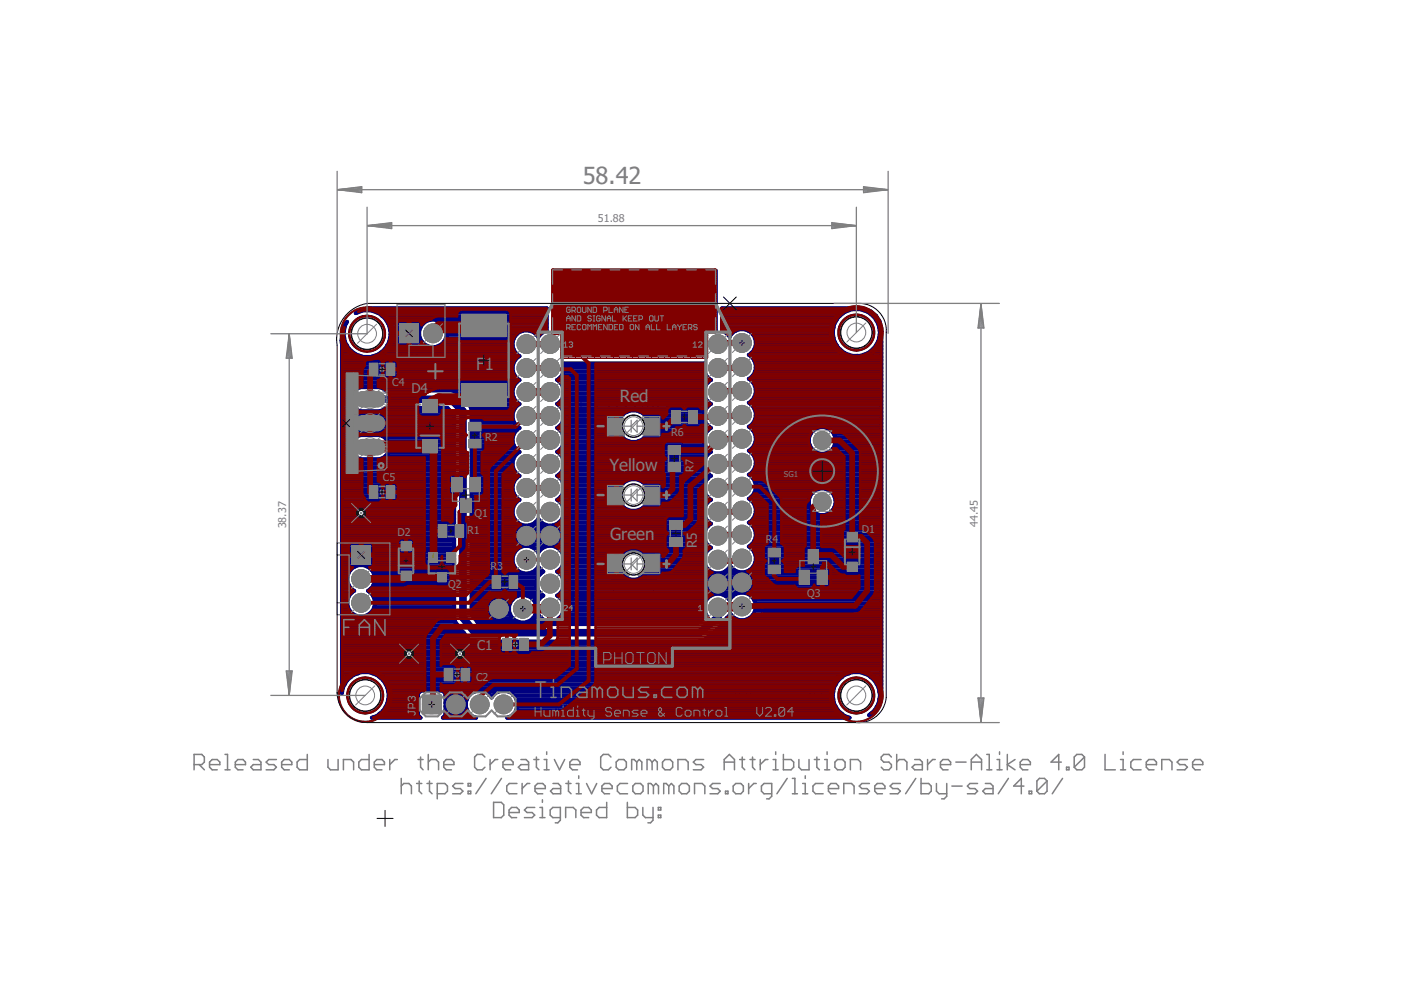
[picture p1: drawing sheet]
<svg xmlns="http://www.w3.org/2000/svg" width="297mm" height="210mm" viewBox="0 0 297 210" stroke-linecap="round" stroke-linejoin="round" font-family="sans-serif">
<defs><g id="words">
<text font-size="5" fill="#808080" x="123.6" y="39.1">58.42</text>
<g font-size="3.6" fill="#808080">
<text x="100.9" y="78.4">F1</text>
<text x="131.4" y="85.3">Re</text>
<text x="135.5" y="85.3">d</text>
<text x="129.2" y="99.9">Ye</text>
<text x="133.2" y="99.9">llow</text>
<text x="129.3" y="114.5">Green</text>
</g>
<g font-size="2.9" fill="#808080">
<text x="87.2" y="83.3">D4</text>
<text x="147.7" y="116.2" transform="rotate(-90 147.7 116.2)">R</text>
<text x="147.7" y="114.4" transform="rotate(-90 147.7 114.4)">5</text>
<text x="101.1" y="137.8">C1</text>
</g>
<g font-size="2.3" fill="#808080">
<text x="126.8" y="47.2">51.88</text>
<text x="83.2" y="81.9">C4</text>
<text x="102.8" y="93.5">R2</text>
<text x="142.3" y="92.5">R6</text>
<text x="81.2" y="101.9">C5</text>
<text x="147" y="100" transform="rotate(-90 147 100)">R</text>
<text x="147" y="98.6" transform="rotate(-90 147 98.6)">7</text>
<text x="60.7" y="112" transform="rotate(-90 60.7 112)">38.37</text>
<text x="84.3" y="113.6">D2</text>
<text x="99" y="113.2">R</text>
<text x="100.5" y="113.2">1</text>
<text x="100.6" y="109.6">Q1</text>
<text x="182.7" y="113.1">D1</text>
<text x="207.3" y="111.7" transform="rotate(-90 207.3 111.7)">44.45</text>
<text x="162.4" y="115.2">R4</text>
<text x="95" y="124.7">Q</text>
<text x="96.6" y="124.7">2</text>
<text x="104" y="120.9">R</text>
<text x="105.4" y="120.9">3</text>
<text x="171.2" y="126.5">Q3</text>
<text x="100.9" y="144.4">C2</text>
</g>
<g font-size="1.7" fill="#808080">
<text x="82.1" y="86.4" transform="rotate(-90 82.1 86.4)">VO</text>
<text x="82.1" y="84.2" transform="rotate(-90 82.1 84.2)">ut</text>
<text x="82.1" y="94.4" transform="rotate(-90 82.1 94.4)">n</text>
<text x="82.1" y="96.1" transform="rotate(-90 82.1 96.1)">VI</text>
<text x="166.2" y="101.1">SG1</text>
</g>
</g></defs>
<path d="M133.1 119.6h2.5M134.3 118.3v2.5" fill="none" stroke="#000" stroke-width=".21"/>
<path d="M97.2 70.8h3.1M98.8 69.3v3.1" fill="none" stroke="#808080" stroke-width=".42"/>
<g fill="none" stroke="#808080" stroke-width=".32">
<path d="M85.1 74v2.2l1.1 1.1 1.1-1.1v-2.2M88.4 79.9l.5-.6h1.1l.6 .6v2.1l-.6 .6h-1.1l-.5-.6M90.6 74.5l-.6-.5h-1.1l-.5 .5v.6l2.2 2.2h-2.2M91.7 77.3h2.2M91.7 79.9l.5-.6h1.7v3.3h-1.7l-.5-.6zM93.9 75.1l-1.1-1.1v3.3M131.2 79.7l-.6-.5h-1.1l-.5 .5v1.6M131.2 78.1v3.2M136.1 77.5v.6M136.6 79.2h-.5v2.1M137.7 79.7h2.2M137.7 78.1v3.2"/>
<path d="M139.9 78.1v3.2M123.2 84.2v2.8l.5 .5h.5M125.3 84.2v1.7l-.5 .5h-1.6M126.4 84.2h1.1M127 83.7v2.2l-.6 .5M128.6 86.4h1.1M129.2 82.6v.5M129.7 84.2h-.5v2.2M130.8 83.1v3.3h1.6l.6-.5v-1.1l-.6-.6h-1.6M132.3 81.3h1.6l.5-.5v-1.1l-.5-.5h-1.6v2.7l.5 .5h.5M134.1 86.4h1M134.6 82.6v.5"/>
<path d="M135.1 98.8h-1.1l-.5 .6v1.6h1.6l.6-.5-.6-.6h-1.6M135.1 84.2h-.5v2.2M135.5 81.3h1.1M136.8 97.7h2.2v3.3M137.4 84.8l.5-.6h.5v2.2M137.4 84.8v1.6M137.4 84.8l-.6-.6-.6 .6v1.6M137.9 99.4h1.1M139.5 84.2v2.2h1.7l.5-.5v-1.7M142.8 84.8h2.2M142.8 83.1v3.3M145 83.1v3.3"/>
<path d="M127.4 119.9h4.8M127.4 119.6h4.7M127.4 119.3h4.8M127.4 119.1h4.8M127.4 118.8h4.9M128.9 115.3h2.7M129 115.1h2.3M129 118.5h3.4M129.1 115.6h10.5M129.3 114.8h1.6M129.3 115.9h10.1M129.5 116.1h9.6"/>
<path d="M129.6 114.5h1M129.7 118.3h2.9M129.8 116.4h9.1M129.8 118h3M129.8 114.3h.5M129.9 117.7h3.2M130 116.7h8.7M130 117.5h3.7M130.2 117.2h8.3M130.2 116.9h8.3M130.2 101v-1.6l.6-.6h1.6v2.2M132.1 115.3h4.5"/>
<path d="M132.7 115.1h3.3M133.3 114.8h2.1M133.3 114.5h2.1M133.3 114.3h2.1M133.3 114h2M133.4 113.7h1.9M133.4 113.5h1.9M133.4 113.2h1.8M133.5 112.9h1.7M133.5 112.6h1.7M135 117.5h3.7M135.5 117.7h3.3"/>
<path d="M135.9 118h3M136.1 118.3h2.9M136.2 118.5h3.4M136.4 118.8h4.9M136.5 119.1h4.8M136.5 119.9h4.8M136.5 119.3h4.8M136.5 119.6h4.8M137.1 115.3h2.7M137.4 115.1h2.3M137.7 114.8h1.7M138.1 114.5h1"/>
<path d="M138.4 114.3h.5M138.7 117.5l-.3-.5 1.4-1.7-1.2-1.3-1.7 1.5-1.5-.6-.2-2.3h-1.7l-.3 2.3-1.4 .6-1.8-1.5-1.2 1.3 1.5 1.7-.7 1.5-2.2 .2v1.7l2.2 .2 .7 1.5-1.5 1.8 1.2 1.2 1.8-1.5 .7 .4 1-2.4a2.19 2.19 0 0 1-.7-3.6 2.19 2.19 0 0 1 3.6 .8M138.7 117.5l.3 1 2.3 .2v1.7l-2.3 .2-.6 1.5 1.4 1.8-1.2 1.2-1.7-1.5-.7 .4-1-2.4a2.18 2.18 0 0 0 1.2-2.8M127.4 120.1h4.8M127.4 120.4h4.9M128.8 123.9h2.7M129 123.6h3.7M129.1 124.2h2M129.2 123.4h3.6M129.4 124.4h1.4M129.4 123.1h3.5M129.6 120.7h2.9"/>
<path d="M129.7 124.7h.8M129.7 122.8h3.3M129.7 120.9h3M129.8 121.2h3.1M129.9 122.6h3.2M129.9 125h.3M129.9 121.5h3.4M130 121.8h3.4M130.1 122.3h3.1M130.2 122h3.1M132.3 123.9h.2M135.2 121.8h3.4"/>
<path d="M135.3 121.5h3.4M135.4 122h3.1M135.5 122.3h3.1M135.6 122.6h3.2M135.7 122.8h3.3M135.7 121.2h3.2M135.8 123.1h3.4M135.9 123.4h3.5M136 123.6h3.7M136 120.9h2.9M136.1 123.9h.3M136.2 120.7h2.8"/>
<path d="M136.3 120.4h4.9M136.4 120.1h4.9M137.2 123.9h2.6M137.5 124.2h2.1M137.9 124.4h1.4M138.2 124.7h.8M138.5 125h.2"/>
</g>
<g fill="none" stroke="#808080" stroke-width=".21">
<path d="M117.1 149.6h.3l.5 .5M117.9 149.6v1M118.6 149.6h.5l.3 .3v.4l-.3 .3h-.5l-.2-.3v-.4zM119.9 149.6h.5M120.1 149.4v.9l-.2 .3M120.9 150.6h.5M121.1 148.9v.2M121.4 149.6h-.3v1M121.9 150.6v-.7l.2-.3h.8v1M123.6 149.6h.5l.3 .3v.4l-.3 .3h-.5l-.2-.3v-.4zM124.9 150.6v-1.5l.5 .5 .5-.5v1.5M126.4 149.6v1.2l.2 .3h.3"/>
<path d="M127.4 149.6v.7l-.3 .3h-.7M127.9 149.6h.5M128.1 149.4v.9l-.2 .3M128.9 150.6h.4M129.1 148.9v.2M129.3 149.6h-.2v1M129.9 149.1v1.5h.7l.3-.3v-.4l-.3-.3h-.7M130.2 145.1h-1.6v.3l1.6 1.6v.4M131 147.4h1.5M131.4 150.6h.4M131.6 148.9v.2M131.8 149.6h-.2v1"/>
<path d="M132.5 145.8l-.8-.7v2.3M132.9 149.9l.2-.3h.2v1M132.9 149.9v.7M132.9 149.9l-.3-.3-.2 .3v.7M133.3 145.4l.4-.3h.8l.4 .3v1.6M133.3 145.4v1.6l.4 .4h.8l.4-.4M133.3 145.4l1.6 1.6M133.9 149.6v1h.7l.3-.3v-.7M135.4 149.9h.9M135.4 149.1v1.5M136.3 149.1v1.5M136.9 149.1l.9 1.5"/>
<path d="M137.2 145.4l-.4-.3h-.8l-.4 .3v.4l1.6 1.6h-1.6M138.3 149.6h.8l.2 .3-.2 .2h-.5l-.3 .2 .3 .3h.7M139.8 149.6v1h.8l.2-.3v-.7M140.3 147.4v-1.2l.4-.4h1.2v1.6M141.6 149.6h.5l.2 .3v.4l-.2 .3h-.5l-.2-.3v-.4zM143.3 149.9l.3-.3h.2v1M143.3 149.9v.7M143.3 149.9l-.2-.3-.3 .3v.7M143.8 145.8h-.8l-.3 .4v1.2h1.1l.4-.4-.4-.4h-1.1M145 145.1h.8M145.1 149.6h-.5l-.3 .3v.7h.8l.2-.3-.2-.2h-.8M145.4 145.1v1.9l.4 .4h.4l.4-.4"/>
<path d="M145.8 150.6v-.7l.3-.3h.7v1M147.3 150.6h.5M147.6 148.9v.2M147.8 149.6h-.2v1M148.3 149.1h1M148.8 149.1v1.5M149.8 149.1l1 1.5M150.1 146.2h.4M150.1 146.2l-.4 .4v.4l.4 .4h.7l.4-.4M151.2 145.4l-.4-.3h-.7l-.4 .3v.4l.4 .4M151.8 149.9l.3-.3h.2v1M151.8 149.9v.7"/>
<path d="M151.8 149.9l-.2-.3-.3 .3v.7M153.1 149.6h.5l.2 .3v.4l-.2 .3h-.5l-.3-.3v-.4zM154.3 149.6h.7l.3 .3v.4l-.3 .3h-.7M154.3 147.4v-1.2l.4-.4h1.2v1.6M155.8 150.3h.2v.3h-.2zM157.1 145.8h.8l.3 .4v.8l-.3 .4h-.8l-.4-.4v-.8zM157.5 149.1v1.5h-.7l-.3-.3v-.4l.3-.3h.7M158.1 149.6v1h.7l.2-.3v-.7M159 145.8h1.2l.4 .4-.4 .4h-.8l-.4 .4 .4 .4h1.2M160.5 149.9l-.2-.3h-.5l-.2 .3v.7M160.5 149.1v1.5M161 149.6h.5"/>
<path d="M161.3 149.4v.9l-.3 .3M161.4 147.4h.7M161.8 144.7v.4M162 150.6h.5M162.1 145.8h-.3v1.6M162.3 148.9v.2M162.5 149.6h-.2v1M162.9 145.8h.4l.8 .8M163 150.6h.8l.2-.3v-.4l-.2-.3h-.8v1.2l.3 .3h.2M164.1 145.8v1.6M164.5 149.1l1 1.5M164.9 145.8h.4l.8 .8"/>
<path d="M166 149.1l1 1.5M166.1 145.8v1.6M167.5 149.6h.3v.3h-.3zM167.5 150.3h.3v.3h-.3zM168 145.8h-.8l-.4 .4v1.2h1.2l.4-.4-.4-.4h-1.2M168.3 149.6h.7l.3 .3-.3 .2h-.5l-.2 .2 .2 .3h.8M169.2 146.2h1.5M169.2 145.1v2.3M170.7 145.1v2.3M170.8 150.6h-.8l-.2-.3v-.4l.2-.3h.8v1.5M171.3 149.6h.5M171.5 147h.4v.4h-.4z"/>
<path d="M171.5 149.4v.9l-.2 .3M172.3 149.6h.5M172.5 149.4v.9l-.2 .3M172.7 145.4l.4-.3h.7l.4 .3v.4l-.4 .4h-.7l-.4 .4v.4l.4 .4h.7l.4-.4M174.2 149.1v1.5M174.2 149.9l-.2-.3h-.5l-.2 .3v.7"/>
</g>
<g fill="#808080" stroke="#808080" stroke-width=".21">
<circle cx="152.2" cy="128.8" r="1.99"/>
<circle cx="152.2" cy="123.7" r="1.99"/>
<circle cx="152.2" cy="118.7" r="1.99"/>
<circle cx="152.2" cy="113.6" r="1.99"/>
<circle cx="152.2" cy="108.5" r="1.99"/>
<circle cx="152.2" cy="103.4" r="1.99"/>
<circle cx="152.2" cy="98.3" r="1.99"/>
<circle cx="152.2" cy="93.3" r="1.99"/>
<circle cx="152.2" cy="88.2" r="1.99"/>
<circle cx="152.2" cy="83.1" r="1.99"/>
<circle cx="152.2" cy="78" r="1.99"/>
<circle cx="152.2" cy="72.9" r="1.99"/>
<circle cx="116.6" cy="72.9" r="1.99"/>
<circle cx="116.6" cy="78" r="1.99"/>
<circle cx="116.6" cy="83.1" r="1.99"/>
<circle cx="116.6" cy="88.2" r="1.99"/>
<circle cx="116.6" cy="93.3" r="1.99"/>
<circle cx="116.6" cy="98.3" r="1.99"/>
<circle cx="116.6" cy="103.4" r="1.99"/>
<circle cx="116.6" cy="108.5" r="1.99"/>
<circle cx="116.6" cy="113.6" r="1.99"/>
<circle cx="116.6" cy="118.7" r="1.99"/>
<circle cx="116.6" cy="123.7" r="1.99"/>
<circle cx="116.6" cy="128.8" r="1.99"/>
<circle cx="96.6" cy="149.4" r="1.99"/>
<circle cx="101.7" cy="149.4" r="1.99"/>
<circle cx="106.8" cy="149.4" r="1.99"/>
<circle cx="77.4" cy="147.4" r="3.4"/>
<circle cx="181.6" cy="147.4" r="3.4"/>
<circle cx="181.6" cy="70.5" r="3.4"/>
<circle cx="77.8" cy="70.8" r="3.4"/>
<circle cx="76.6" cy="122.7" r="1.99"/>
<circle cx="76.6" cy="127.8" r="1.99"/>
<circle cx="157.3" cy="72.7" r="1.99"/>
<circle cx="157.3" cy="77.8" r="1.99"/>
<circle cx="157.3" cy="82.9" r="1.99"/>
<circle cx="157.3" cy="87.9" r="1.99"/>
<circle cx="157.3" cy="93" r="1.99"/>
<circle cx="157.3" cy="98.1" r="1.99"/>
<circle cx="157.3" cy="103.2" r="1.99"/>
<circle cx="157.3" cy="108.3" r="1.99"/>
<circle cx="157.3" cy="113.3" r="1.99"/>
<circle cx="157.3" cy="118.4" r="1.99"/>
<circle cx="157.3" cy="128.6" r="1.99"/>
<circle cx="157.3" cy="123.5" r="1.99"/>
<circle cx="111.6" cy="118.7" r="1.99"/>
<circle cx="111.6" cy="113.6" r="1.99"/>
<circle cx="111.6" cy="108.5" r="1.99"/>
<circle cx="111.6" cy="103.4" r="1.99"/>
<circle cx="111.6" cy="98.4" r="1.99"/>
<circle cx="111.6" cy="93.3" r="1.99"/>
<circle cx="111.6" cy="88.2" r="1.99"/>
<circle cx="111.6" cy="83.1" r="1.99"/>
<circle cx="111.6" cy="78" r="1.99"/>
<circle cx="111.6" cy="73" r="1.99"/>
<circle cx="91.8" cy="70.7" r="1.99"/>
<circle cx="110.8" cy="129.1" r="1.99"/>
<circle cx="105.8" cy="129.1" r="1.99"/>
<circle cx="174.3" cy="106.4" r="1.88"/>
<circle cx="174.3" cy="93.4" r="1.88"/>
<circle cx="134.3" cy="119.6" r="2.39"/>
<circle cx="134.3" cy="90.4" r="2.39"/>
<circle cx="134.3" cy="105" r="2.39"/>
</g>
<g fill="#808080" stroke="#808080" stroke-width=".21">
<path d="M89.6 147.4h3.9v3.9h-3.9z"/>
<path d="M74.6 115.7h3.9v4h-3.9z"/>
<path d="M84.7 68.7h4v4h-4z"/>
<path d="M75.7 93.8l.5-.4 .6-.2h3.4a1.64 1.64 0 0 1 1.4 1.6 1.64 1.64 0 0 1-1.4 1.6h-3.4a1.65 1.65 0 0 1-1.1-2.6z"/>
<path d="M75.7 88.7l.5-.4 .6-.2h3.4a1.64 1.64 0 0 1 1.4 1.6 1.64 1.64 0 0 1-1.4 1.7h-3.4a1.65 1.65 0 0 1-1.1-2.7z"/>
<path d="M75.7 83.6l.5-.4 .6-.2h3.4a1.64 1.64 0 0 1 1.4 1.6 1.64 1.64 0 0 1-1.4 1.7h-3.4a1.65 1.65 0 0 1-1.1-2.7z"/>
</g>
<g fill="#000080" stroke="#000080" stroke-width=".21">
<path d="M119.2 70.4h30.5v5.1h-30.5z"/>
<path d="M117.2 57.2h34.5v13.2h-34.5z"/>
<path d="M117 57.2l.2-.1 .3 .2v13.4l-.3 .2-.3-.2z"/>
<path d="M117 70.5l2.1-.1 .3 .3-.3 .2h-1.9l-.2-.1z"/>
<path d="M118.9 70.5l.2-.1 .3 .2v5.2l-.3 .2-.2-.2z"/>
<path d="M118.9 75.6l30.7-.1 .2 .3-.2 .2h-30.5l-.2-.1z"/>
<path d="M149.4 69.9l.2-.1 .2 .2v5.8l-.2 .2-.3-.2z"/>
<path d="M149.4 69.9l2.4-.1 .3 .3-.3 .2h-2.3l-.1-.1z"/>
<path d="M151.6 57.2l.2-.1 .3 .2v12.8l-.3 .2-.2-.2z"/>
<path d="M117 57.2l34.8-.1 .3 .3-.3 .2h-34.6l-.2-.1z"/>
<path d="M118.9 75.3l30.7-.1 .2 .3-.2 .2h-30.5l-.2-.1z"/>
<path d="M118.9 74.8l30.7-.1 .2 .3-.2 .2h-30.5l-.2-.1z"/>
<path d="M118.9 74.3l30.7-.1 .2 .3-.2 .2h-30.5l-.2-.1z"/>
<path d="M118.9 73.9l30.7-.1 .2 .3-.2 .2h-30.5l-.2-.1z"/>
<path d="M118.9 73.4l30.7-.1 .2 .3-.2 .2h-30.5l-.2-.1z"/>
<path d="M118.9 72.9l30.7-.1 .2 .3-.2 .2h-30.5l-.2-.1z"/>
<path d="M118.9 72.4l30.7-.1 .2 .3-.2 .2h-30.5l-.2-.1z"/>
<path d="M118.9 72l30.7-.1 .2 .3-.2 .2h-30.5l-.2-.1z"/>
<path d="M118.9 71.5l30.7-.1 .2 .3-.2 .2h-30.5l-.2-.1z"/>
<path d="M118.9 71l30.7-.1 .2 .3-.2 .2h-30.5l-.2-.1z"/>
<path d="M117 70.5l32.6-.1 .2 .3-.2 .2h-32.4l-.2-.1z"/>
<path d="M117 70.1l32.6-.1 .2 .3-.2 .2h-32.4l-.2-.1z"/>
<path d="M117 69.6l34.8-.1 .3 .3-.3 .2h-34.6l-.2-.1z"/>
<path d="M117 69.1l34.8-.1 .3 .3-.3 .2h-34.6l-.2-.1z"/>
<path d="M117 68.6l34.8-.1 .3 .3-.3 .2h-34.6l-.2-.1z"/>
<path d="M117 68.2l34.8-.1 .3 .2-.3 .3h-34.6l-.2-.1z"/>
<path d="M117 67.7l34.8-.1 .3 .3-.3 .2h-34.6l-.2-.1z"/>
<path d="M117 67.2l34.8-.1 .3 .3-.3 .2h-34.6l-.2-.1z"/>
<path d="M117 66.7l34.8-.1 .3 .3-.3 .2h-34.6l-.2-.1z"/>
<path d="M117 66.3l34.8-.2 .3 .3-.3 .3h-34.6l-.2-.2z"/>
<path d="M117 65.8l34.8-.1 .3 .3-.3 .2h-34.6l-.2-.1z"/>
<path d="M117 65.3l34.8-.1 .3 .3-.3 .2h-34.6l-.2-.1z"/>
<path d="M117 64.8l34.8-.1 .3 .3-.3 .2h-34.6l-.2-.1z"/>
<path d="M117 64.3l34.8-.1 .3 .3-.3 .2h-34.6l-.2-.1z"/>
<path d="M117 63.9l34.8-.1 .3 .3-.3 .2h-34.6l-.2-.1z"/>
<path d="M117 63.4l34.8-.1 .3 .3-.3 .2h-34.6l-.2-.1z"/>
<path d="M117 62.9l34.8-.1 .3 .3-.3 .2h-34.6l-.2-.1z"/>
<path d="M117 62.4l34.8-.1 .3 .3-.3 .2h-34.6l-.2-.1z"/>
<path d="M117 62l34.8-.2 .3 .3-.3 .3h-34.6l-.2-.1z"/>
<path d="M117 61.5l34.8-.1 .3 .3-.3 .2h-34.6l-.2-.1z"/>
<path d="M117 61l34.8-.1 .3 .3-.3 .2h-34.6l-.2-.1z"/>
<path d="M117 60.5l34.8-.1 .3 .3-.3 .2h-34.6l-.2-.1z"/>
<path d="M117 60.1l34.8-.1 .3 .3-.3 .2h-34.6l-.2-.1z"/>
<path d="M117 59.6l34.8-.1 .3 .3-.3 .2h-34.6l-.2-.1z"/>
<path d="M117 59.1l34.8-.1 .3 .3-.3 .2h-34.6l-.2-.1z"/>
<path d="M117 58.6l34.8-.1 .3 .3-.3 .2h-34.6l-.2-.1z"/>
<path d="M117 58.2l34.8-.1 .3 .3-.3 .2h-34.6l-.2-.1z"/>
<path d="M117 57.7l34.8-.1 .3 .3-.3 .2h-34.6l-.2-.1z"/>
</g>
<g fill="#000080" stroke="#000080" stroke-width=".21">
<path d="M77.3 143.6a3.9 3.9 0 0 1 4.1 3.9 3.9 3.9 0 0 1-4.1 3.8v-.3a3.6 3.6 0 0 0 3.6-3.5 3.6 3.6 0 0 0-3.6-3.6z" fill-rule="evenodd"/>
<path d="M74.7 144.7a3.1 3.1 0 0 1 2.9-1.1v.3a3.6 3.6 0 0 0-3.7 3.6 3.6 3.6 0 0 0 3.7 3.5v.3a3.9 3.9 0 0 1-3.8-2.3 3.9 3.9 0 0 1 .9-4.3z" fill-rule="evenodd"/>
<path d="M181.4 143.6a3.8 3.8 0 0 1 4.1 3.9 3.8 3.8 0 0 1-4.1 3.8v-.3a3.6 3.6 0 0 0 3.7-3.5 3.6 3.6 0 0 0-3.7-3.6z" fill-rule="evenodd"/>
<path d="M178.8 144.7a3.1 3.1 0 0 1 2.9-1.1v.3a3.6 3.6 0 0 0-3.7 3.6 3.6 3.6 0 0 0 3.7 3.5v.3a3.8 3.8 0 0 1-3.8-2.3 3.8 3.8 0 0 1 .9-4.3z" fill-rule="evenodd"/>
<path d="M181.4 66.7a3.8 3.8 0 0 1 4.1 3.8 3.8 3.8 0 0 1-4.1 3.8v-.2a3.6 3.6 0 0 0 3.4-2.2 3.6 3.6 0 0 0-.9-4 5.1 5.1 0 0 0-2.5-1z" fill-rule="evenodd"/>
<path d="M178.8 67.7a3.2 3.2 0 0 1 2.9-1v.2a3.6 3.6 0 0 0-3.7 3.5 3.6 3.6 0 0 0 3.7 3.6v.3a3.8 3.8 0 0 1-3.8-2.2 3.8 3.8 0 0 1 .9-4.4z" fill-rule="evenodd"/>
<path d="M77.7 66.9a3.8 3.8 0 0 1 4.1 3.8 3.8 3.8 0 0 1-4.1 3.9v-.3a3.6 3.6 0 0 0 3.6-3.6 3.6 3.6 0 0 0-3.6-3.5z" fill-rule="evenodd"/>
<path d="M75.1 68a3.3 3.3 0 0 1 2.9-1.1v.3a3.6 3.6 0 0 0-3.7 3.5 3.6 3.6 0 0 0 3.7 3.6v.3a3.8 3.8 0 0 1-3.8-2.3 3.8 3.8 0 0 1 .9-4.3z" fill-rule="evenodd"/>
</g>
<g fill="none" stroke="#000080" stroke-width=".83">
<path d="M72.4 72.5h.8M72.5 71.7h.5M72.5 74.8h2.5M72.5 79.5h36.6M72.5 78.7h36.3M72.5 78h36.2M72.5 77.2h36.3M72.5 76.4h36.7M72.5 75.6h4.3M72.5 74.1h1.6M72.5 73.3h1.1M72.5 70.9h.4"/>
<path d="M72.7 70.1h.2M72.8 70.8h.1M72.8 70.8l.3 1.7M73 69.4h.1M73.1 69l.5-.8a6.5 6.5 0 0 0-1 5.3l-.1 73.5 .2-1.2M73.1 69v.1M73.1 72.5h.1M73.1 69l-.3 1.8M73.1 72.5l.9 1.5M73.3 68.6h.1M74 74h.1M74 74l1.3 1.1"/>
<path d="M75.3 75.1h.1M75.3 75.1l1.7 .6h1.7l1.6-.6M75.6 66.3l-.2 .1 1.6-.6h1.7l1.6 .6M75.6 66.3l2.4-1h37.9v4.8l-.9 .4-.9 1a2.92 2.92 0 0 0-4.6-.6 2.92 2.92 0 0 0 .7 4.6 2.88 2.88 0 0 0 0 5.1 2.88 2.88 0 0 0 0 5.1l-1 .9M75.6 66.3h.2M77.5 65.5h38.4M78.9 75.6h31M79.8 66.3h36.1M80.3 75.1h.1M80.3 66.4l1.4 1.1M80.3 66.4h.1M80.6 74.8h28.8"/>
<path d="M81 67h34.9M81.6 74.1h27.3M81.7 74l-1.4 1.1M81.7 74h.1M81.7 67.5v.1M81.7 67.5l.8 1.5M81.8 67.8h9.4M82.1 73.3h8.4M82.3 68.6h7.5M82.5 72.5h7M82.5 72.5l-.8 1.5M82.5 69v.1"/>
<path d="M82.5 72.5h.1M82.5 69l.3 1.8M82.6 69.4h6.6M82.7 71.7h6.4M82.7 70.1h6.2M82.8 70.9h6.1M82.8 70.8l-.3 1.7M82.8 70.8h.1M88.9 70.1a2.96 2.96 0 0 0 2.9 3.5 2.96 2.96 0 0 0 2.9-3.5M92.4 67.8l1 .4 .9 .8 .4 1.1M93.1 73.3h15.6M93.8 68.6h22.1"/>
<path d="M94.1 72.5h14.6M94.4 69.4h21.5M94.5 71.7h14.5M94.7 70.9h14.8M94.7 70.1h16.1M112.4 70.1h3.4M113.7 70.9h.9M115.9 67.8h-24.7l-1.1 .4-.8 .8-.4 1.1M119.2 79.5h30.5M119.4 77.2h30M119.5 78.7h29.9M119.5 78h29.8"/>
<path d="M153.1 67.8h24.3M153.1 70.1h2.8M153.1 69.4h23.7M153.1 68.6h23.9M153.1 67h24.9M153.1 66.3h25.9M153.1 65.5h30.2M154.3 70.9h.7M158.7 70.1h17.9M159.2 75.6h27.7M159.3 74.8h19.8M159.6 70.9h17"/>
<path d="M159.7 79.5h27.2M159.9 76.4h27M159.9 74.1h18.2M160 71.7h16.8M160.1 78.7h26.8M160.2 77.2h26.7M160.2 78h26.7M160.2 73.3h17.3M160.2 72.5h16.8M176.6 70.5h.1M176.6 70.5l.2 1.7M176.8 68.8h.1"/>
<path d="M176.8 72.2h.1M176.8 68.8l-.2 1.7M176.8 72.2l.9 1.5M177.7 67.3h.1M177.7 73.7h.1M177.7 67.3l-.9 1.5M177.7 73.7l1.3 1.1M179 74.8l1.7 .6h1.8l1.6-.6M179 66.2h.1M179 66.2l1.7-.6h1.7l1.7 .6M179 66.2l-1.3 1.1M183.2 65.4a4.8 4.8 0 0 1 3.7 5.4v77a4.6 4.6 0 0 1-2.7 3.8l1.2-.9"/>
<path d="M183.2 65.4l-30.1-.1v4.9l.7 .3 .9 .9a2.92 2.92 0 0 1 4.7-.8 2.92 2.92 0 0 1-.7 4.6 2.88 2.88 0 0 1 0 5.1 2.87 2.87 0 0 1 1.5 3.1M184.1 66.2l1.3 1.1M184.1 66.2h.1M184.1 66.3h.8M185 74.1h1.9M185.1 67h.7M185.4 67.3h.1M185.4 73.7h.1M185.4 73.7l-1.3 1.1M185.4 67.3l.9 1.5M185.7 73.3h1.2M185.7 67.8h.6"/>
<path d="M186.1 72.5h.8M186.1 68.6h.5M186.3 68.8h.1M186.3 72.2h.1M186.3 72.2l-.9 1.5M186.3 68.8l.3 1.7M186.4 71.7h.5M186.4 69.4h.4M186.5 70.9h.4M186.5 70.1h.4M186.6 70.5h.1M186.6 70.5l-.3 1.7"/>
<path d="M186.9 74.8h-2.8M72.5 99.8h23.8M72.5 99h23.8M72.5 98.3h23.8M72.5 97.5h23.8M72.5 96.7h2.7M72.5 95.9h2.2M72.5 95.1h1.9M72.5 94.4h1.9M72.5 93.6h2.2M72.5 92.8h2.9M72.5 92h23.8"/>
<path d="M72.5 91.2h23.8M72.5 90.4h23.8M72.5 89.7h23.8M72.5 88.9h23.8M72.5 88.1h23.8M72.5 87.3h23.2M72.5 86.6h2.7M72.5 85.8h2.2M72.5 85h1.9M72.5 84.2h1.9M72.5 83.4h2.2M72.5 82.6h2.9"/>
<path d="M72.5 81.9h36.5M72.5 81.1h37.1M72.5 80.3h37.3M74.8 93.4l.7-.8 .9-.3h4.1a2.59 2.59 0 0 1 2.1 2.5 2.59 2.59 0 0 1-2.1 2.5h-4.1a2.59 2.59 0 0 1-1.6-3.9zM81.6 92.8h14.7M81.6 82.6h27.1M81.7 96.7h14.6M81.7 86.6h13.2M82.2 93.6h14.1M82.3 95.9h14M82.5 95.1h13.8M82.5 94.4h13.8"/>
<path d="M97 83.4h11.7M97.7 84.2h11.2M98.5 85h10.9M99.3 85.8h10.6M99.9 86.6h9.3M100 99.8h9.1M100 99h8.8M100 98.3h8.7M100 97.5h8.8M100 96.7h9.2M100 95.9h10M100 95.1h9.4"/>
<path d="M100 94.4h8.9M100 93.6h8.7M100 92.8h8.7M100 92h9M100 91.2h9.6M100 90.4h9.7M100 89.7h9.1M100 88.9h8.8M100 88.1h8.7M100 87.3h8.8M109.2 86.6a2.89 2.89 0 0 0 1 4.1 2.88 2.88 0 0 0 0 5.1l-.2 .1M110 95.9a2.92 2.92 0 0 0 .2 5 2.88 2.88 0 0 0 0 5.1l-.2 .1"/>
<path d="M118.3 95.9a2.92 2.92 0 0 1-.2 5 2.88 2.88 0 0 1 0 5.1h.2M118.3 95.9h32.2M118.3 85.8h32.2M118.5 80.3h31.9M118.5 90.4h12.5M118.7 91.2h12.4M118.7 81.1h31.4M118.9 95.1h31.1M118.9 85h31.1M119.1 86.6l-1-1a2.88 2.88 0 0 0 0-5 2.77 2.77 0 0 0 1.3-3.6h30.1a2.76 2.76 0 0 0 1.3 3.6 2.88 2.88 0 0 0 0 5l-1 1M119.1 86.6a2.89 2.89 0 0 1-1 4.1 2.88 2.88 0 0 1 0 5.1l.2 .1M119.1 96.7h30.7"/>
<path d="M119.1 86.6h30.7M119.2 99.8h30.5M119.2 89.7h11.8M119.3 92h12.1M119.3 81.9h30.3M119.3 94.4h30.2M119.3 84.2h30.2M119.4 97.5h30M119.4 87.3h13.6M119.5 99h29.9M119.5 88.9h11.9M119.5 98.3h29.8"/>
<path d="M119.5 93.6h13.9M119.5 92.8h12.6M119.5 88.1h12.4M119.5 83.4h29.8M119.5 82.6h29.8M135.2 93.6h14.1M135.7 87.3h13.7M136.6 92.8h12.7M136.8 88.1h12.5M137.2 92h12.4M137.3 88.9h12.1M137.6 91.2h12.5"/>
<path d="M137.6 89.7h12.1M137.6 90.4h12.8M149.8 86.6a2.89 2.89 0 0 0 1 4.1 2.88 2.88 0 0 0 0 5.1l-.2 .1M150.6 95.9a2.92 2.92 0 0 0 .2 5 2.88 2.88 0 0 0 0 5.1h-.2M158.8 90.4h28.1M158.8 80.3h28.1M159.2 95.9h13.9M159.2 85.8h27.7M159.3 95.1h12.8M159.3 85h27.6M159.6 91.2h12.9M159.6 81.1h27.3"/>
<path d="M159.7 89.7h27.2M159.7 99.8h27.2M159.9 96.7h27M159.9 86.6h27M159.9 94.4h11.8M159.9 84.2h27M160 92h11.9M160 81.9h26.9M160.1 99h26.8M160.1 88.9h26.8M160.2 97.5h26.7M160.2 87.3h26.7"/>
<path d="M160.2 83.4l-.4 1.1-1.1 .9a2.88 2.88 0 0 1 0 5.1 2.88 2.88 0 0 1 0 5.1 2.88 2.88 0 0 1 0 5 2.88 2.88 0 0 1 0 5.1 2.88 2.88 0 0 1 0 5.1 2.88 2.88 0 0 1 0 5.1 2.92 2.92 0 0 1 .7 4.6 2.92 2.92 0 0 1-4.6-.6 2.92 2.92 0 0 1-4.6 .9 2.92 2.92 0 0 1 .6-4.7 2.88 2.88 0 0 1 0-5.1 2.89 2.89 0 0 1-1-4.2M160.2 98.3h26.7M160.2 93.6h11.3M160.2 92.8h11.4M160.2 88.1h26.7M160.2 83.4h26.7M160.2 82.6h26.7M175.5 95.9h11.4M176.1 91.2h10.8M176.5 95.1h10.4M176.8 92h10.1M177 94.4h9.9"/>
<path d="M177.1 92.8h9.8M177.1 93.6h9.8M72.5 116.2h23.8M72.5 109.2h23.8M72.5 119.3h23.8M72.5 118.6h23.8M72.5 117.8h23.8M72.5 117h23.8M72.5 115.4h23.8M72.5 114.7h23.8M72.5 113.9h23.8M72.5 113.1h23.8"/>
<path d="M72.5 112.3h23.8M72.5 111.5h23.8M72.5 110.7h23.8M72.5 110h23.8M72.5 108.4h23.8M72.5 107.6h23.8M72.5 106.8h23.8M72.5 106.1h23.8M72.5 105.3h23.8M72.5 104.5h23.8M72.5 103.7h23.8M72.5 102.9h23.8"/>
<path d="M72.5 102.2h23.8M72.5 101.4h23.8M72.5 100.6h23.8M100 116.2h10M100 109.2h8.8M100 119.3h8.8M100 118.6h8.7M100 117.8h8.8M100 117h9.2M100 115.4h50M100 114.7h49.5M100 113.9h49.3"/>
<path d="M100 113.1h49.3M100 112.3h49.6M100 111.5h50.2M100 110.7h9.7M100 110h9.1M100 108.4h8.7M100 107.6h8.8M100 106.8h9.2M100 106.1h10M100 105.3h9.3M100 104.5h8.9M100 103.7h8.7"/>
<path d="M100 102.9h8.7M100 102.2h9M100 101.4h9.6M100 100.6h9.7M110 106.1a2.94 2.94 0 0 0-.4 4.6 2.94 2.94 0 0 0 4.5-.7 2.94 2.94 0 0 0 4.1 1 2.94 2.94 0 0 0 .9-4.2M110 116.2a2.94 2.94 0 0 0-.4 4.6 2.94 2.94 0 0 0 4.5-.7l1.1 1.1a2.88 2.88 0 0 0 0 5.1l-.2 .1M110 116.2l1-.4h1.2l1 .4M113.2 116.2l.9 1a2.92 2.92 0 0 1 4.7-.6 2.92 2.92 0 0 1-.7 4.6 2.88 2.88 0 0 1 0 5.1l.2 .1M113.2 116.2h1.8M113.5 110.7h1.3M114 117h.2M118.3 106l.8 .8"/>
<path d="M118.3 116.2h32.3M118.3 106.1h12.9M118.5 110.7h31.9M118.5 100.6h31.9M118.7 101.4h31.5M118.9 105.3h12.1M119.1 117h13.1M119.1 106.8h12.4M119.2 110h30.5M119.3 102.2h13.1M119.3 104.5h11.7M119.4 117.8h12.1"/>
<path d="M119.4 107.6h12.9M119.5 109.2h29.9M119.5 119.3h11.5M119.5 118.6h11.6M119.5 108.4h29.8M119.5 103.7h11.8M119.5 102.9h12.2M131.5 106.8a3.4 3.4 0 0 1 2.8-5.2 3.4 3.4 0 0 1 2.8 5.2M131.5 106.8a3.4 3.4 0 0 0 5.6 0M133.7 116.2a3.4 3.4 0 0 0-2.2 5.2 3.4 3.4 0 0 0 5.6 0 3.4 3.4 0 0 0-2.1-5.2M136.2 102.2h13.4M136.4 107.6h13"/>
<path d="M136.5 117h13.3M137 102.9h12.3M137.1 106.8h12.7M137.2 117.8h12.2M137.4 103.7h11.9M137.5 106.1h13M137.5 118.6h11.8M137.6 119.3h11.8M137.6 105.3h12.4M137.6 104.5h11.9M150.6 106l-.8 .8M158.9 100.6h28"/>
<path d="M158.9 110.7h28M159.2 116.2h27.7M159.2 106.1h12.3M159.3 105.3h12.5M159.3 115.4h27.6M159.6 111.5h27.3M159.6 101.4h27.3M159.7 110h27.2M159.9 117h27M159.9 106.8h11.6M159.9 114.7h27M159.9 104.5h12.4"/>
<path d="M160 112.3h26.9M160 102.2h26.9M160.1 109.2h26.8M160.1 119.3h26.8M160.2 117.8h26.7M160.2 107.6h11.6M160.2 118.6h26.7M160.2 113.9h26.7M160.2 113.1h26.7M160.2 108.4h12.2M160.2 103.7h13.2M160.2 102.9h26.7"/>
<path d="M173.8 109.2a2.85 2.85 0 0 1-1.8-4.4 2.85 2.85 0 0 1 4.7 0 2.85 2.85 0 0 1-1.8 4.4M175.2 103.7h11.7M176.3 108.4h10.6M176.4 104.5h10.5M176.8 107.6h10.1M176.9 105.3h10M177.1 106.8h9.8M177.1 106.1h9.8M72.5 139.6h114.4M72.5 138.9h114.4M72.5 138.1h114.4M72.5 137.3h114.4"/>
<path d="M72.5 136.5h114.4M72.5 135.7h27.2M72.5 135h26.5M72.5 134.2h25.9M72.5 133.4h25.2M72.5 132.6h24.6M72.5 131.8h24M72.5 131h23.8M72.5 130.3h2.4M72.5 129.5h1.6M72.5 128.7h1.3M72.5 127.9h1.2"/>
<path d="M72.5 127.1h1.2M72.5 126.4h1.5M72.5 125.6h2.2M72.5 124.8h2M72.5 124h1.5M72.5 123.3h1.2M72.5 122.5h1.2M72.5 121.7h1.4M72.5 120.9h1.8M72.5 120.1h2.8M74.1 121.1a2.94 2.94 0 0 1 4.6-.4 2.94 2.94 0 0 1-.7 4.6 2.94 2.94 0 0 1 .8 4.4 2.94 2.94 0 0 1-4.5 0 2.94 2.94 0 0 1 .8-4.4 2.85 2.85 0 0 1-1-4.2zM77.8 120.1h18.5"/>
<path d="M78.2 130.3h18.1M78.4 125.6h17.9M78.6 124.8h17.7M78.8 120.9h17.5M79 129.5h17.3M79.1 126.4h17.2M79.2 124h17.1M79.2 121.7h17.1M79.3 128.7h17M79.4 127.1h16.9M79.5 127.9h16.8M79.5 123.3h16.8"/>
<path d="M79.5 122.5h16.8M100 130.3h8.2M100 129.5h7.9M100 128.7h7.9M100 127.9h8.2M100 127.1h8.7M100 126.4h9.8M100 125.6h14.4M100 124.8h14M100 124h13.7M100 123.3h13.7M100 122.5h14"/>
<path d="M100 121.7h14.6M100 120.9h9.7M100 120.1h9.1M100.5 131h8.2M101.2 131.8h8.7M111.8 131.8h36.4M111.8 126.4h3.2M113 131h1.8M113 127.1h1.2M113.5 130.3h.6M113.5 120.9h1.3M113.5 127.9h.4"/>
<path d="M113.7 129.5h.1M113.7 128.7h.1M115 126.4l-.8 .8-.5 1a2.96 2.96 0 0 1-2.3 3.9 2.96 2.96 0 0 1-3.4-3 2.96 2.96 0 0 1 3.4-2.9l1.1 .4 .8 .8 .4 1.1M118.3 126.4l.8 .8M118.3 126.4h32.3M118.5 131h30.7M118.5 120.9h12.8M118.7 121.7h13.1M118.9 125.6h68M119.1 127.1h30.7M119.1 127.2a2.95 2.95 0 0 1-1.3 4.3 2.95 2.95 0 0 1-4.1-2.1M119.2 130.3h30.5"/>
<path d="M119.2 120.1h11.8M119.3 122.5h13.4M119.3 124.8h67.6M119.4 127.9h30M119.5 129.5h29.9M119.5 128.7h29.8M119.5 124h67.4M119.5 123.3h67.4M136 122.5h50.9M136.9 121.7h50M137.4 120.9h13M137.6 120.1h12.1"/>
<path d="M149.3 135.7h37.6M150.2 135h36.7M150.6 126.4a2.91 2.91 0 0 0-.8 4.1l-2.2 1.8h-46l-1.6-2v-43.5l-.3-.7-3.1-3-.6-.3h-14.3l-.3-.3-.9-.4h-4.1a2.59 2.59 0 0 0-2 2.5 2.59 2.59 0 0 0 2 2.6h4.1l.9-.4 .3-.3h13.1l1.5 1.4v43.2l.3 .9 3.1 3.7 1.1 .3h47.7l.8-.3M150.6 126.4a2.97 2.97 0 0 1 4.1 .8M151.1 134.2h35.8M152.1 133.4h34.8M153 132.6h33.9M153.8 131.8h33.1M153.9 126.4h1.5M154.1 131h1.6M154.1 120.9h1.6M154.6 127.1h.2"/>
<path d="M154.7 127.2v.1a2.93 2.93 0 0 1 4.4-1 2.93 2.93 0 0 1 .2 4.5 2.93 2.93 0 0 1-4.5-.7l-.1 .4-.7 .6-.3 1-4.4 3.6M154.7 130.3h.2M154.7 120.1h.2M158.9 120.9h28M158.9 131h28M159.2 126.4h27.7M159.7 120.1h27.2M159.7 130.3h27.2M159.9 127.1h27M160.1 129.5h26.8M160.2 127.9h26.7M160.2 128.7h26.7"/>
<path d="M72.5 146.7h.1M72.5 145.9h.2M72.5 145.1h.6M72.5 144.3h1.1M72.5 143.6h1.9M72.5 142.8h3.4M72.5 142h114.4M72.5 141.2h114.4M72.5 140.4h114.4M72.7 145.8h.1M73.6 144.3h.1M73.6 144.3l-.9 1.5"/>
<path d="M74.9 143.1h.1M74.9 143.1l1.7-.6h1.7l1.6 .6M74.9 143.1l-1.3 1.2M78.9 142.8h101.1M79 152.1h10.1M79.9 143.1h.1M79.9 143.1l1.4 1.2M80.4 143.6h98.2M80.5 151.3h8.1M81.3 150.7h.1M81.3 150.7l-1.4 1.1-1.1 .4h10.4l-.6-.5v-4.6l.6-.6h4.6l.6 .6v4.6l-.5 .5h7.1a2.92 2.92 0 0 1-1.6-4.6 2.92 2.92 0 0 1 4.8 .3 2.94 2.94 0 0 1 4.9-.3 2.94 2.94 0 0 1-1.6 4.6h72.6l-1.1-.4M81.3 144.3l.8 1.5"/>
<path d="M81.3 144.3h.1M81.3 144.3h96.4M81.3 150.6h7.3M81.8 149.8h6.8M81.8 145.1h95.4M82.1 149.2l-.8 1.5M82.1 145.8h.1M82.1 149.2h.1M82.1 145.8l.3 1.6M82.1 149h6.5M82.1 145.9h94.7M82.3 148.2h6.3"/>
<path d="M82.3 146.7h6.7M82.4 147.4l-.3 1.8M82.4 147.4v.1M82.4 147.4h6.2M94 152.1h6.8M94 146.7h6.6M94.4 151.3h5.2M94.4 150.6h4.7M94.4 149.8h4.4M94.4 149h4.4M94.4 148.2h4.6M94.4 147.4h5.1"/>
<path d="M102.8 146.7h2.9M103.9 147.4h.7M107.6 152.1h72.4M107.8 146.7h68.9M108.9 151.3h69.6M109 147.4h67.6M109.4 150.6h68.3M109.4 148.2h67.3M109.7 149.8h67.5M109.7 149h67.1M176.6 147.4v.1M176.6 147.4l.2 1.8"/>
<path d="M176.8 145.8h.1M176.8 149.2h.1M176.8 145.8l-.2 1.6M176.8 149.2l.9 1.5M177.7 144.3h.1M177.7 150.7h.1M177.7 144.3l-.9 1.5M177.7 150.7l1.3 1.1M179 151.8h.1M183.1 142.8h3.8M184.1 143.1l1.3 1.2M184.1 143.1h.1"/>
<path d="M184.1 143.1a5 5 0 0 0-6.4 1.2M184.6 143.6h2.3M184.6 151.3h.1M185.4 150.7h.1M185.4 144.3h.1M185.4 144.3l.9 1.5M185.4 150.6h.2M185.4 144.3h1.5M185.9 145.1h1M185.9 149.8h.3M186.3 149.2l-.9 1.5M186.3 145.8h.1"/>
<path d="M186.3 149.2h.1M186.3 145.8l.3 1.6M186.3 149h.3M186.3 145.9h.6M186.4 148.2h.4M186.4 146.7h.5M186.6 147.4l-.3 1.8M186.6 147.4v.1M186.6 147.4h.3"/>
<circle cx="134.3" cy="90.4" r="3.4"/>
<circle cx="174.3" cy="93.4" r="2.85"/>
</g>
<path d="M76.6 112.6v5.1" fill="none" stroke="#000080" stroke-width="1.2"/>
<path d="M78.5 84.6h17.1l2.5 2.6v43.8l2.6 3.2h47.6l3.9-3.3v-2.1" fill="none" stroke="#000080" stroke-width="1.6"/>
<circle cx="152.2" cy="128.8" r="1.88" fill="#008000" stroke="#008000" stroke-width=".21"/>
<circle cx="152.2" cy="128.8" r="1.02" fill="#fff" stroke="#000" stroke-width=".21"/>
<circle cx="152.2" cy="123.7" r="1.88" fill="#008000" stroke="#008000" stroke-width=".21"/>
<circle cx="152.2" cy="123.7" r="1.02" fill="#fff" stroke="#000" stroke-width=".21"/>
<circle cx="152.2" cy="118.7" r="1.88" fill="#008000" stroke="#008000" stroke-width=".21"/>
<circle cx="152.2" cy="118.7" r="1.02" fill="#fff" stroke="#000" stroke-width=".21"/>
<circle cx="152.2" cy="113.6" r="1.88" fill="#008000" stroke="#008000" stroke-width=".21"/>
<circle cx="152.2" cy="113.6" r="1.02" fill="#fff" stroke="#000" stroke-width=".21"/>
<circle cx="152.2" cy="108.5" r="1.88" fill="#008000" stroke="#008000" stroke-width=".21"/>
<circle cx="152.2" cy="108.5" r="1.02" fill="#fff" stroke="#000" stroke-width=".21"/>
<circle cx="152.2" cy="103.4" r="1.88" fill="#008000" stroke="#008000" stroke-width=".21"/>
<circle cx="152.2" cy="103.4" r="1.02" fill="#fff" stroke="#000" stroke-width=".21"/>
<circle cx="152.2" cy="98.3" r="1.88" fill="#008000" stroke="#008000" stroke-width=".21"/>
<circle cx="152.2" cy="98.3" r="1.02" fill="#fff" stroke="#000" stroke-width=".21"/>
<circle cx="152.2" cy="93.3" r="1.88" fill="#008000" stroke="#008000" stroke-width=".21"/>
<circle cx="152.2" cy="93.3" r="1.02" fill="#fff" stroke="#000" stroke-width=".21"/>
<circle cx="152.2" cy="88.2" r="1.88" fill="#008000" stroke="#008000" stroke-width=".21"/>
<circle cx="152.2" cy="88.2" r="1.02" fill="#fff" stroke="#000" stroke-width=".21"/>
<circle cx="152.2" cy="83.1" r="1.88" fill="#008000" stroke="#008000" stroke-width=".21"/>
<circle cx="152.2" cy="83.1" r="1.02" fill="#fff" stroke="#000" stroke-width=".21"/>
<circle cx="152.2" cy="78" r="1.88" fill="#008000" stroke="#008000" stroke-width=".21"/>
<circle cx="152.2" cy="78" r="1.02" fill="#fff" stroke="#000" stroke-width=".21"/>
<circle cx="152.2" cy="72.9" r="1.88" fill="#008000" stroke="#008000" stroke-width=".21"/>
<circle cx="152.2" cy="72.9" r="1.02" fill="#fff" stroke="#000" stroke-width=".21"/>
<circle cx="116.6" cy="72.9" r="1.88" fill="#008000" stroke="#008000" stroke-width=".21"/>
<circle cx="116.6" cy="72.9" r="1.02" fill="#fff" stroke="#000" stroke-width=".21"/>
<circle cx="116.6" cy="78" r="1.88" fill="#008000" stroke="#008000" stroke-width=".21"/>
<circle cx="116.6" cy="78" r="1.02" fill="#fff" stroke="#000" stroke-width=".21"/>
<circle cx="116.6" cy="83.1" r="1.88" fill="#008000" stroke="#008000" stroke-width=".21"/>
<circle cx="116.6" cy="83.1" r="1.02" fill="#fff" stroke="#000" stroke-width=".21"/>
<circle cx="116.6" cy="88.2" r="1.88" fill="#008000" stroke="#008000" stroke-width=".21"/>
<circle cx="116.6" cy="88.2" r="1.02" fill="#fff" stroke="#000" stroke-width=".21"/>
<circle cx="116.6" cy="93.3" r="1.88" fill="#008000" stroke="#008000" stroke-width=".21"/>
<circle cx="116.6" cy="93.3" r="1.02" fill="#fff" stroke="#000" stroke-width=".21"/>
<circle cx="116.6" cy="98.3" r="1.88" fill="#008000" stroke="#008000" stroke-width=".21"/>
<circle cx="116.6" cy="98.3" r="1.02" fill="#fff" stroke="#000" stroke-width=".21"/>
<circle cx="116.6" cy="103.4" r="1.88" fill="#008000" stroke="#008000" stroke-width=".21"/>
<circle cx="116.6" cy="103.4" r="1.02" fill="#fff" stroke="#000" stroke-width=".21"/>
<circle cx="116.6" cy="108.5" r="1.88" fill="#008000" stroke="#008000" stroke-width=".21"/>
<circle cx="116.6" cy="108.5" r="1.02" fill="#fff" stroke="#000" stroke-width=".21"/>
<circle cx="116.6" cy="113.6" r="1.88" fill="#008000" stroke="#008000" stroke-width=".21"/>
<circle cx="116.6" cy="113.6" r="1.02" fill="#fff" stroke="#000" stroke-width=".21"/>
<circle cx="116.6" cy="118.7" r="1.88" fill="#008000" stroke="#008000" stroke-width=".21"/>
<circle cx="116.6" cy="118.7" r="1.02" fill="#fff" stroke="#000" stroke-width=".21"/>
<circle cx="116.6" cy="123.7" r="1.88" fill="#008000" stroke="#008000" stroke-width=".21"/>
<circle cx="116.6" cy="123.7" r="1.02" fill="#fff" stroke="#000" stroke-width=".21"/>
<circle cx="116.6" cy="128.8" r="1.88" fill="#008000" stroke="#008000" stroke-width=".21"/>
<circle cx="116.6" cy="128.8" r="1.02" fill="#fff" stroke="#000" stroke-width=".21"/>
<path d="M89.7 147.5h3.7v3.7h-3.7z" fill="#008000" stroke="#008000" stroke-width=".21"/>
<circle cx="91.5" cy="149.4" r="1.02" fill="#fff" stroke="#000" stroke-width=".21"/>
<circle cx="96.6" cy="149.4" r="1.88" fill="#008000" stroke="#008000" stroke-width=".21"/>
<circle cx="96.6" cy="149.4" r="1.02" fill="#fff" stroke="#000" stroke-width=".21"/>
<circle cx="101.7" cy="149.4" r="1.88" fill="#008000" stroke="#008000" stroke-width=".21"/>
<circle cx="101.7" cy="149.4" r="1.02" fill="#fff" stroke="#000" stroke-width=".21"/>
<circle cx="106.8" cy="149.4" r="1.88" fill="#008000" stroke="#008000" stroke-width=".21"/>
<circle cx="106.8" cy="149.4" r="1.02" fill="#fff" stroke="#000" stroke-width=".21"/>
<path d="M74.7 115.8h3.7v3.7h-3.7z" fill="#008000" stroke="#008000" stroke-width=".21"/>
<circle cx="76.6" cy="117.7" r="1.02" fill="#fff" stroke="#000" stroke-width=".21"/>
<circle cx="76.6" cy="122.7" r="1.88" fill="#008000" stroke="#008000" stroke-width=".21"/>
<circle cx="76.6" cy="122.7" r="1.02" fill="#fff" stroke="#000" stroke-width=".21"/>
<circle cx="76.6" cy="127.8" r="1.88" fill="#008000" stroke="#008000" stroke-width=".21"/>
<circle cx="76.6" cy="127.8" r="1.02" fill="#fff" stroke="#000" stroke-width=".21"/>
<circle cx="157.3" cy="72.7" r="1.88" fill="#008000" stroke="#008000" stroke-width=".21"/>
<circle cx="157.3" cy="72.7" r="1.02" fill="#fff" stroke="#000" stroke-width=".21"/>
<circle cx="157.3" cy="77.8" r="1.88" fill="#008000" stroke="#008000" stroke-width=".21"/>
<circle cx="157.3" cy="77.8" r="1.02" fill="#fff" stroke="#000" stroke-width=".21"/>
<circle cx="157.3" cy="82.9" r="1.88" fill="#008000" stroke="#008000" stroke-width=".21"/>
<circle cx="157.3" cy="82.9" r="1.02" fill="#fff" stroke="#000" stroke-width=".21"/>
<circle cx="157.3" cy="87.9" r="1.88" fill="#008000" stroke="#008000" stroke-width=".21"/>
<circle cx="157.3" cy="87.9" r="1.02" fill="#fff" stroke="#000" stroke-width=".21"/>
<circle cx="157.3" cy="93" r="1.88" fill="#008000" stroke="#008000" stroke-width=".21"/>
<circle cx="157.3" cy="93" r="1.02" fill="#fff" stroke="#000" stroke-width=".21"/>
<circle cx="157.3" cy="98.1" r="1.88" fill="#008000" stroke="#008000" stroke-width=".21"/>
<circle cx="157.3" cy="98.1" r="1.02" fill="#fff" stroke="#000" stroke-width=".21"/>
<circle cx="157.3" cy="103.2" r="1.88" fill="#008000" stroke="#008000" stroke-width=".21"/>
<circle cx="157.3" cy="103.2" r="1.02" fill="#fff" stroke="#000" stroke-width=".21"/>
<circle cx="157.3" cy="108.3" r="1.88" fill="#008000" stroke="#008000" stroke-width=".21"/>
<circle cx="157.3" cy="108.3" r="1.02" fill="#fff" stroke="#000" stroke-width=".21"/>
<circle cx="157.3" cy="113.3" r="1.88" fill="#008000" stroke="#008000" stroke-width=".21"/>
<circle cx="157.3" cy="113.3" r="1.02" fill="#fff" stroke="#000" stroke-width=".21"/>
<circle cx="157.3" cy="118.4" r="1.88" fill="#008000" stroke="#008000" stroke-width=".21"/>
<circle cx="157.3" cy="118.4" r="1.02" fill="#fff" stroke="#000" stroke-width=".21"/>
<circle cx="157.3" cy="128.6" r="1.88" fill="#008000" stroke="#008000" stroke-width=".21"/>
<circle cx="157.3" cy="128.6" r="1.02" fill="#fff" stroke="#000" stroke-width=".21"/>
<circle cx="157.3" cy="123.5" r="1.88" fill="#008000" stroke="#008000" stroke-width=".21"/>
<circle cx="157.3" cy="123.5" r="1.02" fill="#fff" stroke="#000" stroke-width=".21"/>
<circle cx="111.6" cy="118.7" r="1.88" fill="#008000" stroke="#008000" stroke-width=".21"/>
<circle cx="111.6" cy="118.7" r="1.02" fill="#fff" stroke="#000" stroke-width=".21"/>
<circle cx="111.6" cy="113.6" r="1.88" fill="#008000" stroke="#008000" stroke-width=".21"/>
<circle cx="111.6" cy="113.6" r="1.02" fill="#fff" stroke="#000" stroke-width=".21"/>
<circle cx="111.6" cy="108.5" r="1.88" fill="#008000" stroke="#008000" stroke-width=".21"/>
<circle cx="111.6" cy="108.5" r="1.02" fill="#fff" stroke="#000" stroke-width=".21"/>
<circle cx="111.6" cy="103.4" r="1.88" fill="#008000" stroke="#008000" stroke-width=".21"/>
<circle cx="111.6" cy="103.4" r="1.02" fill="#fff" stroke="#000" stroke-width=".21"/>
<circle cx="111.6" cy="98.4" r="1.88" fill="#008000" stroke="#008000" stroke-width=".21"/>
<circle cx="111.6" cy="98.4" r="1.02" fill="#fff" stroke="#000" stroke-width=".21"/>
<circle cx="111.6" cy="93.3" r="1.88" fill="#008000" stroke="#008000" stroke-width=".21"/>
<circle cx="111.6" cy="93.3" r="1.02" fill="#fff" stroke="#000" stroke-width=".21"/>
<circle cx="111.6" cy="88.2" r="1.88" fill="#008000" stroke="#008000" stroke-width=".21"/>
<circle cx="111.6" cy="88.2" r="1.02" fill="#fff" stroke="#000" stroke-width=".21"/>
<circle cx="111.6" cy="83.1" r="1.88" fill="#008000" stroke="#008000" stroke-width=".21"/>
<circle cx="111.6" cy="83.1" r="1.02" fill="#fff" stroke="#000" stroke-width=".21"/>
<circle cx="111.6" cy="78" r="1.88" fill="#008000" stroke="#008000" stroke-width=".21"/>
<circle cx="111.6" cy="78" r="1.02" fill="#fff" stroke="#000" stroke-width=".21"/>
<circle cx="111.6" cy="73" r="1.88" fill="#008000" stroke="#008000" stroke-width=".21"/>
<circle cx="111.6" cy="73" r="1.02" fill="#fff" stroke="#000" stroke-width=".21"/>
<path d="M84.8 68.8h3.8v3.8h-3.8z" fill="#008000" stroke="#008000" stroke-width=".21"/>
<circle cx="86.7" cy="70.7" r="1.02" fill="#fff" stroke="#000" stroke-width=".21"/>
<circle cx="91.8" cy="70.7" r="1.88" fill="#008000" stroke="#008000" stroke-width=".21"/>
<circle cx="91.8" cy="70.7" r="1.02" fill="#fff" stroke="#000" stroke-width=".21"/>
<path d="M76.9 94.8h3.1" fill="none" stroke="#008000" stroke-width="3"/>
<circle cx="78.5" cy="94.8" r="1.02" fill="#fff" stroke="#000" stroke-width=".21"/>
<path d="M76.9 89.7h3.1" fill="none" stroke="#008000" stroke-width="3"/>
<circle cx="78.5" cy="89.7" r="1.02" fill="#fff" stroke="#000" stroke-width=".21"/>
<path d="M76.9 84.6h3.1" fill="none" stroke="#008000" stroke-width="3"/>
<circle cx="78.5" cy="84.6" r="1.02" fill="#fff" stroke="#000" stroke-width=".21"/>
<circle cx="110.8" cy="129.1" r="1.88" fill="#008000" stroke="#008000" stroke-width=".21"/>
<circle cx="110.8" cy="129.1" r="1.02" fill="#fff" stroke="#000" stroke-width=".21"/>
<circle cx="105.8" cy="129.1" r="1.88" fill="#008000" stroke="#008000" stroke-width=".21"/>
<circle cx="105.8" cy="129.1" r="1.02" fill="#fff" stroke="#000" stroke-width=".21"/>
<circle cx="174.3" cy="106.4" r="1.78" fill="#008000" stroke="#008000" stroke-width=".21"/>
<circle cx="174.3" cy="106.4" r=".91" fill="#fff" stroke="#000" stroke-width=".21"/>
<circle cx="174.3" cy="93.4" r="1.78" fill="#008000" stroke="#008000" stroke-width=".21"/>
<circle cx="174.3" cy="93.4" r=".91" fill="#fff" stroke="#000" stroke-width=".21"/>
<circle cx="97.5" cy="138.6" r=".99" fill="#008000" stroke="#008000" stroke-width=".21"/>
<circle cx="97.5" cy="138.6" r=".59" fill="#fff" stroke="#000" stroke-width=".21"/>
<circle cx="76.6" cy="108.8" r=".99" fill="#008000" stroke="#008000" stroke-width=".21"/>
<circle cx="76.6" cy="108.8" r=".59" fill="#fff" stroke="#000" stroke-width=".21"/>
<circle cx="86.7" cy="138.6" r=".99" fill="#008000" stroke="#008000" stroke-width=".21"/>
<circle cx="86.7" cy="138.6" r=".59" fill="#fff" stroke="#000" stroke-width=".21"/>
<g fill="#800000" stroke="#800000" stroke-width=".21">
<path d="M110.3 135.4h1.6v2.4h-1.6z"/>
<path d="M106.6 135.4h1.6v2.4h-1.6z"/>
<path d="M96.6 111.4h1.6v2.4h-1.6z"/>
<path d="M93 111.4h1.6v2.4h-1.6z"/>
<path d="M99.5 93.3h2.4v1.6h-2.4z"/>
<path d="M99.5 89.7h2.4v1.6h-2.4z"/>
<path d="M104.4 122.2h1.6v2.4h-1.6z"/>
<path d="M108 122.2h1.6v2.4h-1.6z"/>
<path d="M94.3 141.8h1.6v2.5h-1.6z"/>
<path d="M97.9 141.8h1.6v2.5h-1.6z"/>
<path d="M78.4 77.1h1.6v2.4h-1.6z"/>
<path d="M82 77.1h1.6v2.4h-1.6z"/>
<path d="M97.8 105.8h2v2.8h-2z"/>
<path d="M95.9 101.4h2v2.8h-2z"/>
<path d="M99.7 101.4h2v2.8h-2z"/>
<path d="M94.8 117.3h1.6v1.8h-1.6z"/>
<path d="M91 117.3h1.6v1.8h-1.6z"/>
<path d="M92.9 121.5h1.6v1.8h-1.6z"/>
<path d="M85.1 121.2h1.9v1.8h-1.9z"/>
<path d="M85.1 114.9h1.9v1.8h-1.9z"/>
<path d="M179.7 113h1.9v1.8h-1.9z"/>
<path d="M179.7 119.3h1.9v1.8h-1.9z"/>
<path d="M171.4 116.6h2v2.8h-2z"/>
<path d="M173.3 121h2v2.8h-2z"/>
<path d="M169.5 121h2v2.8h-2z"/>
<path d="M163 119.9h2.4v1.6h-2.4z"/>
<path d="M163 116.3h2.4v1.6h-2.4z"/>
<path d="M136.4 118h3v3.2h-3z"/>
<path d="M129.2 118h3v3.2h-3z"/>
<path d="M142.1 114.1h2.4v1.6h-2.4z"/>
<path d="M142.1 110.5h2.4v1.6h-2.4z"/>
<path d="M78.4 103.1h1.6v2.4h-1.6z"/>
<path d="M82 103.1h1.6v2.4h-1.6z"/>
<path d="M89.7 84.8h2.9v2.5h-2.9z"/>
<path d="M89.7 93.4h2.9v2.5h-2.9z"/>
<path d="M142.5 87.2h1.6v2.4h-1.6z"/>
<path d="M146.1 87.2h1.6v2.4h-1.6z"/>
<path d="M141.7 98.2h2.4v1.6h-2.4z"/>
<path d="M141.7 94.6h2.4v1.6h-2.4z"/>
<path d="M98 66.7h9.2v4.6h-9.2z"/>
<path d="M98 81.5h9.2v4.6h-9.2z"/>
<path d="M136.4 88.8h3v3.2h-3z"/>
<path d="M129.2 88.8h3v3.2h-3z"/>
<path d="M136.4 103.4h3v3.2h-3z"/>
<path d="M129.2 103.4h3v3.2h-3z"/>
</g>
<g fill="none" stroke="#800000" stroke-width=".51">
<path d="M72.5 72.1h.5M72.5 72.6h.6M72.5 71.6h.4M72.5 74h1.5M72.5 79.7h4.3M72.5 79.2h4.3M72.5 78.8h4.3M72.5 78.3h4.4M72.5 77.8h4.6M72.5 77.3h4.8M72.5 76.9h4.8M72.5 76.4h5.1"/>
<path d="M72.5 75.9h37.1M72.5 75.4h3.7M72.5 75h2.6M72.5 74.5h2M72.5 73.1h.9M72.6 73.5h1.1M72.6 71.2h.3M72.6 70.7h.2M72.7 70.2h.2M72.8 70.8l.2-1.4a6.7 6.7 0 0 0-.5 3.7v73.4l.2-.8M72.8 70.8h.1M72.8 70.8l.3 1.7"/>
<path d="M72.9 69.7h.1M73.1 72.5h.1M73.1 72.5l.9 1.5M74 74h.1M74 74l1.3 1.1M75.3 75.1h.1M75.3 75.1l1.6 .6h1.8l1.6-.6M76.4 65.9h.2M77.8 65.4h38.1M78 76h2.5l.6 .7v3.2l-.6 .7h-.4v1.5a2.61 2.61 0 0 1 2.5 2.4 2.61 2.61 0 0 1-2.1 2.7h-4.1a2.61 2.61 0 0 1-2.1-2.7 2.61 2.61 0 0 1 2.5-2.4v-3.6l.5-.9v-.9zM79.1 65.9h18.2M79.5 75.4h30.4"/>
<path d="M80.3 66.4l-1.6-.6h-1.8l-.9 .3 1.2-.5 .8-.2h37.9v4.7l-.9 .4-.8 .8a3 3 0 0 0-4.7-.5 3 3 0 0 0 .5 4.7 2.95 2.95 0 0 0-.9 4.2M80.3 75.1h.1M80.3 66.4l1.4 1.1M80.3 66.4h.1M80.4 66.4h16.5M80.5 75h28.9M80.8 76.4h.9M80.9 66.9h16M81.1 79.7h.2M81.1 79.2h.1M81.1 78.8h.1M81.1 78.3h1.6"/>
<path d="M81.1 77.8h.1M81.1 77.3h.1M81.1 76.9h.2M81.1 74.5h28M81.5 67.4h10.4M81.7 74h27.1M81.7 74l-1.4 1.1M81.7 67.5h.1M81.7 74h.1M81.7 67.5l.9 1.5M81.7 76.4l1-.1v4l-1-.1M81.7 76.4l-.3 .2-.2 .4v1.1h3.2v-1.1l-.2-.4-.3-.2"/>
<path d="M81.9 67.8h9.1M82 73.5h9M82.2 68.3h2.1M82.2 73.1h2.1M82.4 68.8h1.7M82.5 72.6h1.6M82.6 72.5l-.9 1.5M82.6 69h.1M82.6 72.5h.1M82.6 69l.3 1.8M82.6 69.3h1.5M82.6 72.1h1.5"/>
<path d="M82.7 79.7h.3M82.7 79.2h.3M82.7 78.8h.3M82.7 77.8h.3M82.7 77.3h.3M82.7 76.9h.3M82.7 76.4h.3M82.7 69.7h1.4M82.7 71.6h1.4M82.8 70.2h1.3M82.8 71.2h1.3M82.9 70.7h3.6"/>
<path d="M82.9 70.8l-.3 1.7M82.9 70.8h.1M83 78.3h25.6M83.9 76.4l-.9-.1v4l.9-.1M83.9 76.4h25.2M84.2 68.3l-.1 .4v1.7h2.9v-2.3h1.9l.4 .4 .1 .5 .7-.8 1.3-.5 .3-.3 .9-.3h4.3v-.8l.7-.7h10l.6 .7v5.4l-.6 .7h-10l-.7-.6h-2.3a2.93 2.93 0 0 1-2.4 1.9 2.93 2.93 0 0 1-2.8-1.3l-.1 .5-.4 .4h-1.9v-2.4h-2.9v1.8l.3 .5 .3 .1h1.8v-5.2h-1.8zM84.3 79.7h24.8M84.3 76.9h24.6M84.4 79.2h24.5M84.4 78.8h24.3M84.4 77.8h24.2M84.4 77.3h24.3"/>
<path d="M86.5 73.1h.5M86.5 72.6h.5M86.5 72.1h.5M86.5 71.6h.5M86.5 71.2h.5M86.5 70.2h.5M86.5 69.7h.5M86.5 69.3h.5M86.5 68.8h.5M86.5 68.3h.5M89.2 73.1h.8M89.2 68.3h.8"/>
<path d="M89.4 72.6h.1M89.4 68.8h.1M92.6 73.5h16M93.6 73.1h15M94.1 72.6h14.5M94.4 72.1h2.9M107.9 72.1h.9M107.9 65.9h8M108.2 71.6h.8M108.2 71.2h1M108.2 70.7h1.5M108.2 70.2h2.4"/>
<path d="M108.2 69.7h7.7M108.2 69.3h7.7M108.2 68.8h7.7M108.2 68.3h7.7M108.2 67.8h7.7M108.2 67.4h7.7M108.2 66.9h7.7M108.2 66.4h7.7M109.1 79.7l.9 .9a2.94 2.94 0 0 0 0 5.1 2.96 2.96 0 0 0-1.4 3.1M112.6 70.2h3M113.5 70.7h1.3M114 71.2h.3"/>
<path d="M126.3 79.7h23.4M126.3 79.2h23.2M126.3 78.8h23M126.3 78.3h23M126.3 77.8h23M126.3 77.3h23M153 69.7h23.6M153 69.3h23.7M153 68.8h23.8M153 68.3h24.1M153 67.8h24.4M153 67.4h24.6"/>
<path d="M153 66.9h25.1M153 66.4h25.7M153 65.9h26.6M153 65.4h29.8M153.3 70.2h2.4M154.1 70.7h1.1M159 70.2h17.6M159 70.2a2.99 2.99 0 0 0-4.2 .8h-.3l-.6-.5-.9-.4v-4.7h29.5a4.7 4.7 0 0 1 4.3 5.4v77a4.4 4.4 0 0 1-2 3.5l.6-.6M159 70.2l.8 .8 .5 1.1M159.1 75.4h21.5M159.2 75h20.1M159.4 70.7h17.1"/>
<path d="M159.5 79.7h27.3M159.6 75.9h27.2M159.7 74.5h18.9M159.9 71.2h16.7M159.9 79.2h26.9M159.9 76.4h26.9M160 74h18M160.1 71.6h16.6M160.1 78.8h26.7M160.1 76.9h26.7M160.2 73.5h17.4M160.3 72.1a2.91 2.91 0 0 1-1.4 3.1 2.97 2.97 0 0 1 0 5.1 2.96 2.96 0 0 1 0 5.1h.1"/>
<path d="M160.3 78.3h26.5M160.3 77.8h26.5M160.3 77.3h26.5M160.3 73.1h17M160.3 72.6h16.7M160.3 72.1h16.5M176.5 70.5h.1M176.5 70.5l.3 1.7M176.8 68.8h.1M176.8 72.2v.1M176.8 68.8l-.3 1.7M176.8 72.2l.9 1.5"/>
<path d="M177.7 67.2v.1M177.7 73.7v.1M177.7 67.2h.1M177.7 67.2l-.9 1.6M177.7 73.7l1.3 1.2M179 74.9l1.7 .6h1.7M179 66.1h.1M179 66.1l1.7-.6h1.7l1.7 .6M179 66.1l-1.3 1.1M179 74.9h.1M182.4 75.5h.1M182.5 75.4h4.3"/>
<path d="M183.5 65.9h.8M183.8 75h3M184.1 66.1l1.3 1.1M184.1 66.1h.1M184.4 66.4h.6M184.6 74.5h2.2M185 66.9h.6M185.1 74h1.7M185.4 67.2v.1M185.4 73.7l-1.3 1.2-1.7 .6M185.4 73.7h.1M185.4 67.2l.9 1.6"/>
<path d="M185.5 67.4h.4M185.5 73.5h1.3M185.8 67.8h.4M185.8 73.1h1M186 68.3h.5M186.1 72.6h.7M186.3 68.8h.1M186.3 72.2v.1M186.3 72.2l-.9 1.5M186.3 68.8l.3 1.7M186.3 68.8h.3M186.3 72.1h.5"/>
<path d="M186.4 69.3h.3M186.4 71.6h.4M186.5 69.7h.3M186.5 71.2h.3M186.6 70.2h.2M186.6 70.7h.2M186.6 70.5h.1M186.6 70.5l-.3 1.7M72.5 97.3h3.8M72.5 93h2.3M72.5 90.7h2.4M72.5 93.5h2"/>
<path d="M72.5 99.7h4.3M72.5 99.3h4.3M72.5 98.8h4.3M72.5 98.3h4.3M72.5 97.8h4.3M72.5 96.9h2.8M72.5 96.4h2.4M72.5 95.9h2M72.5 95.4h1.9M72.5 95h1.7M72.5 94.5h1.7M72.5 94h1.8"/>
<path d="M72.5 92.6h2.9M72.5 92.1h26.3M72.5 91.6h3.2M72.5 91.2h2.7M72.5 90.2h2.2M72.5 89.7h5.7M72.5 89.3h2.2M72.5 88.8h2.4M72.5 88.3h2.7M72.5 87.8h3.2M72.5 87.4h16.1M72.5 86.9h3"/>
<path d="M72.5 86.4h2.5M72.5 85.9h2.2M72.5 85.4h2M72.5 85h1.9M72.5 84.5h1.9M72.5 84h1.9M72.5 83.5h2.1M72.5 83.1h2.4M72.5 82.6h2.8M72.5 82.1h3.8M72.5 81.6h4.3M72.5 81.2h4.3"/>
<path d="M72.5 80.7h4.3M72.5 80.2h4.3M74.2 95l.2 .5M74.4 95.5l.1 .4M74.5 95.9l.1 .1a2.65 2.65 0 0 0 2.2 1.4v7.3l.5 .9v.4l.7 .6h2.5l.6-.6v-3.3l-.6-.6M75.2 88.2l.5-.4a3.6 3.6 0 0 1 2.5-.4v4.6a3.6 3.6 0 0 1-2.5-.3l-.7-.8-.3-.9h7.6a2.29 2.29 0 0 1-2.1 2h-1.5v-4.6a3.6 3.6 0 0 1 2.5 .4l.7 .7 .4 1h-7.6l.1-.6zM75.4 92.6l1-.4 16.7 .1 .6 .6 .1 1.6M75.4 92.6a2.47 2.47 0 0 0-1.2 2.4M78.2 90.7h.5M78.2 91.6h.5M78.2 91.2h.5M78.2 90.2h.5"/>
<path d="M78.2 89.3h.5M78.2 88.8h.5M78.2 88.3h.5M78.2 87.8h.5M78.7 89.7h19.7M80.1 99.7h9.9M80.1 99.3h9.9M80.1 98.8h9.9M80.1 98.3h9.9M80.1 97.8h9.9M80.1 81.6h16.8M80.1 81.2h16.8"/>
<path d="M80.1 80.7h17.2M80.6 97.3h9.4M80.6 82.1h16.3M80.8 80.2h.9M81.3 91.6h17.1M81.3 87.8h7.4M81.4 86.9h7.2M81.4 97l-1.3 .4v4.7h9.9M81.4 97h.1M81.4 97h8.6l-.1 19.9M81.6 82.6h10.3M81.7 80.2l-.5-.6v-1.2h3.2v1.2l-.5 .6"/>
<path d="M81.8 91.2h16.6M81.8 88.3h7.4M81.9 86.4h6.7M82.1 90.7h16.3M82.1 88.8h16.8M82.1 83.1h8.9M82.2 90.2h16.2M82.2 89.3h16.2M82.3 85.9h6.3M82.3 83.5h7.9M82.5 85.4h6.1M82.5 84h6.5"/>
<path d="M82.6 85h6M82.6 84.5h6M82.7 80.2h.3M83.9 80.2h25.7M88.6 84.3l.7-.6h.7l.3-.3 2.3-1.1h4.3v-1.3l.7-.6h10l.6 .6v5.5l-.6 .7h-10l-.2-.2h-3.7v.8l-.6 .6h-3.8l-.7-.6zM91.1 83h.1M93.2 88.3h15.4M93.3 92.6h5.4M93.6 87.8h15M93.7 93h4.7M93.7 93.5h4.7M93.7 94h4.7"/>
<path d="M93.7 87.4h15.1M93.8 94.5h4.6M93.8 94.5v15.8h1.2l.6 .6 .3-.3v-2.4l.3-.5 .5-.6v-1.8l.4-.4v-1.9l-3.3 .1M93.8 97.3h5.4M93.8 99.7h5.4M93.8 99.3h5.4M93.8 98.8h5.4M93.8 98.3h5.4M93.8 97.8h5.4M93.8 96.9h5.4M93.8 96.4h5.4M93.8 95.9h5.2"/>
<path d="M93.8 95.4h4.8M93.8 95h4.6M102.2 97.3h3.4M102.2 99.7h1.5M102.2 99.3h1.6M102.2 98.8h2M102.2 98.3h2.4M102.2 97.8h2.9M102.2 96.9h3.9M102.2 96.4h4.3M102.3 95.9h4.7M102.5 88.8h6.1"/>
<path d="M102.6 92.1h6.3M102.7 92.6h6M102.8 95.4h4.7M103 93h5.6M103 93.5h5.6M103 95h4.9M103 94.5h5.4M103 94h5.7M107.4 99.7h1.6M107.8 99.3h1M107.9 80.7h2M107.9 86.9h1.1"/>
<path d="M108.2 86.4h1M108.2 85.9h1.5M108.2 85.4h1.5M108.2 85h1.1M108.2 84.5h.8M108.2 84h.6M108.2 83.5h.4M108.2 83.1h.4M108.2 82.6h.4M108.2 82.1h.6M108.2 81.6h.8M108.2 81.2h1.2"/>
<path d="M108.3 98.8h.3M108.6 88.8l.1 .2M108.7 89h-6l-.4-.4h-3.3l-.6 .6v2.5l.6 .6-.6 .5v2.5l.8 .6v4.4l-.6 .6v.3M108.7 89h.1M118.3 90.7h-.1a2.96 2.96 0 0 1 0 5.1 2.96 2.96 0 0 1 0 5.1 2.92 2.92 0 0 1 1.4 3.1M118.3 90.7h2.5M118.4 95.9h2.4M118.4 80.7h2.4M118.5 85.4h2.3M118.6 85.9h2.2M118.6 95.4h2.2M118.6 80.2h2.2"/>
<path d="M118.7 91.2h2.1M118.8 90.2h2M118.9 96.4h1.9M118.9 81.2h1.9M119 85h1.8M119 86.4h1.8M119.1 95h1.7M119.2 91.6h1.6M119.2 89.7h1.6M119.2 96.9h1.6M119.2 81.6h1.6M119.3 99.7h1.5"/>
<path d="M119.3 84.5h1.5M119.3 86.9h1.5M119.3 94.5h1.5M119.4 92.1h1.4M119.4 89.3h1.4M119.4 97.3h1.4M119.4 82.1h1.4M119.5 99.3h1.3M119.5 84h1.3M119.5 87.4h1.3M119.5 94h1.3M119.6 92.6h1.2"/>
<path d="M119.6 88.8l-.5 1.1-.8 .8M119.6 93h1.2M119.6 93.5h1.2M119.6 98.8h1.2M119.6 98.3h1.2M119.6 97.8h1.2M119.6 88.8h1.2M119.6 88.3h1.2M119.6 87.8h1.2M119.6 83.5h1.2M119.6 83.1h1.2M119.6 82.6h1.2"/>
<path d="M120.8 80.2l-.4-.4h-1.3l-.9 .8a2.97 2.97 0 0 1 0 5 2.92 2.92 0 0 1 1.4 3.2M120.8 80.2v60.9l-3.1 2.6h-13.4l-.5 .3-3 2.5-.8 .4M126.3 97.3h14.8M126.3 93h6M126.3 90.7h2.2M126.3 93.5h6.9M126.3 99.7h14.4M126.3 99.3h14.4M126.3 98.8h14.4M126.3 98.3h14.4M126.3 97.8h14.4M126.3 96.9h14.6"/>
<path d="M126.3 96.4h14.4M126.3 95.9h14.4M126.3 95.4h14.4M126.3 95h14.4M126.3 94.5h14.4M126.3 94h14.5M126.3 92.6h2.5M126.3 92.1h2.2M126.3 91.6h2.2M126.3 91.2h2.2M126.3 90.2h4.2M126.3 89.7h2.2"/>
<path d="M126.3 89.3h2.2M126.3 88.8h2.2M126.3 88.3h2.3M126.3 87.8h5.8M126.3 87.4h6.5M126.3 86.9h15.1M126.3 86.4h15.5M126.3 85.9h24M126.3 85.4h24.1M126.3 85h23.6M126.3 84.5h23.3M126.3 84h23.1"/>
<path d="M126.3 83.5h23M126.3 83.1h23M126.3 82.6h23M126.3 82.1h23.1M126.3 81.6h23.3M126.3 81.2h23.7M126.3 80.7h24.2M126.3 80.2h23.9M128.6 88.3l-.1 .4v1.4h2.5v-2.1h.9a3.2 3.2 0 0 1 4.5-.3h3.5l.6 .6v.4h.1l.8-.8v-1.1l.6-.7h2.5l.6 .6 .5-.6h2.5l.6 .6h.9l1-1.1a2.96 2.96 0 0 1 0-5 2.83 2.83 0 0 1-1.2-3.5h-23.1v67.1l-.2 .7M128.6 88.3l.5-.3h1.4v4.7h-1.4l-.5-.3-.1-.3v-1.5h2.5v2.1h.9a3.2 3.2 0 0 0 4.5 .3M130.5 90.7h.5M130.5 92.6h.5"/>
<path d="M130.5 92.1h.5M130.5 91.6h.5M130.5 91.2h.5M130.5 89.7h.5M130.5 89.3h.5M130.5 88.8h.5M130.5 88.3h.5M131 91v.1M131 89.6v.1M135.5 93.5h13.8M135.8 87.4h5.6M136.4 93h12.9"/>
<path d="M140 87.8h1.4M140.3 92.6h9M140.5 88.3h.5M140.5 92.1h9M140.7 97.8v2.5l.2 .2v2.5l-.3 .3h-.1v-.4l-.6-.6h-3.5l-.2-.2M141.3 93.6l-.6 .6v2.5l.5 .5-.5 .6M142.4 91.6h7.3M142.9 91.2h7.3M144.5 90.7l.6-.6 .5 .6M144.8 97.3h4.6M144.8 86.4h.6M145 90.2h.2"/>
<path d="M145.2 97.8v2.5l-.6 .6h-.3v3.1l-.3 .6-1.7 1.8M145.2 97.8l-.5-.6 .1-.1h4.7l-.2 .6v.6M145.2 99.7h2.4M145.2 99.3h3M145.2 98.8h3.5M145.2 98.3h4.1M145.2 97.8h4.1M148.1 90.7l.6-.6h1.2l.6 .6M148.4 86.4h1.4M148.6 90.2h1.5M149.3 98.3l-4.3 3.8M150.5 90.7h-7.1l-1.1 1.1-.7 .2h-1.1v.4l-.6 .6"/>
<path d="M150.5 90.7h.1a2.87 2.87 0 0 0-1.3 3h-4.5l-.2-.1M159 85.4h27.8M159 85.4l.8 .9 .5 1.1M159.1 95.4h13.3M159.1 80.2h27.7M159.1 90.7h14.3M159.2 90.2h27.6M159.3 95.9h13.7M159.3 80.7h27.5M159.4 85h27.4M159.4 85.9h27.4M159.5 95h12.4"/>
<path d="M159.6 91.2h12.9M159.7 89.7h27.1M159.8 96.4h18.8M159.8 81.2h27M159.8 99.7h19.2M159.8 84.5h27M159.9 86.4h26.9M159.9 94.5h11.8M159.9 91.6h12.2M160 89.3h26.8M160 96.9h19M160 81.6h26.8"/>
<path d="M160 99.3h19M160 84h26.8M160.1 86.9h26.7M160.1 94h11.4M160.1 92.1h11.7M160.2 88.8h26.6M160.2 97.3h18.8M160.2 82.1h26.6M160.2 98.8h18.8M160.2 83.5h26.6M160.3 87.4a2.92 2.92 0 0 1-1.4 3.1 2.96 2.96 0 0 1 0 5.1 2.96 2.96 0 0 1 0 5l1 1.1h1.5l.6 .2 3.4 3.5 .3 .5v9.4h.1l.6 .6v2.5l-.5 .5 .5 .6v1.8h2.1v-.8l.6-.6h1.4l-.2-3.7 .5-.4v-8.6l.2-.6 .5-.5a2.89 2.89 0 0 1 2.9-2.6 2.89 2.89 0 0 1 2.8 2.6 2.89 2.89 0 0 1-2.3 3.1M160.3 93h11.2"/>
<path d="M160.3 93.5h11.2M160.3 98.3h18.7M160.3 97.8h18.7M160.3 92.6h11.3M160.3 88.3h26.5M160.3 87.8h26.5M160.3 87.4h26.5M160.3 83.1h26.5M160.3 82.6h26.5M175.2 90.7h11.6M175.6 95.9h2.5M176.1 91.2h10.7"/>
<path d="M176.3 95.4h1.4M176.6 91.6h10.2M179.1 92.1h7.7M179.4 92.4v.1M179.6 92.6h7.2M180 93h6.8M180.5 93.5h6.3M181 94h5.8M181.5 94.5h5.3M181.9 95h4.9M182.2 95.4h4.6M182.4 97.3h4.4"/>
<path d="M182.4 99.7h4.4M182.4 99.3h4.4M182.4 98.8h4.4M182.4 98.3h4.4M182.4 97.8h4.4M182.4 96.9h4.4M182.4 96.4h4.4M182.4 95.9h4.4M72.5 103.1h4.3M72.5 105h4.4M72.5 102.1h4.3M72.5 104.5h4.3"/>
<path d="M72.5 101.6h4.3M72.5 107.3h17.5M72.5 109.2h17.5M72.5 119.7h1.4M72.5 119.3h1.4M72.5 118.8h1.4M72.5 118.3h1.4M72.5 117.8h3.8M72.5 117.3h1.4M72.5 116.9h1.4M72.5 116.4h1.4M72.5 115.9h1.4"/>
<path d="M72.5 115.4h1.5M72.5 115h11.9M72.5 114.5h12M72.5 114h17.5M72.5 113.5h17.5M72.5 113.1h17.5M72.5 112.6h17.5M72.5 112.1h17.5M72.5 111.6h17.5M72.5 111.1h17.5M72.5 110.7h17.5M72.5 110.2h17.5"/>
<path d="M72.5 109.7h17.5M72.5 108.8h17.5M72.5 108.3h17.5M72.5 107.8h17.5M72.5 106.9h17.5M72.5 106.4h5.3M72.5 105.9h4.8M72.5 105.4h4.7M72.5 104h4.3M72.5 103.5h4.3M72.5 102.6h4.3M72.5 101.2h4.3"/>
<path d="M72.5 100.7h4.3M72.5 100.2h4.3M76.3 117.3h.5M76.3 116.9h.5M76.3 116.4h.5M76.3 115.9h.5M76.3 115.4h.5M76.8 117.8h13.1M79.1 115.4h5.3M79.2 119.7h10.9M79.2 119.3h10.7M79.2 118.8h10.7"/>
<path d="M79.2 118.3h10.7M79.2 117.3h5.6M79.2 116.9h5.2M79.2 116.4h5.2M79.2 115.9h6.7M80.1 101.6h9.9M80.1 101.2h9.9M80.1 100.7h9.9M80.1 100.2h9.9M80.6 106.4h9.4M81 102.6h.5M81.1 103.1h.1"/>
<path d="M81.1 105h.1M81.1 104.5h8.9M81.1 105.9h.2M81.1 105.4h.1M81.1 104h.1M81.1 103.5h.1M81.2 103v1.2h3.2v-1.2M81.2 103l.5-.6h1v3.9h-.8l-.5-.3-.2-.4v-1.1M82.7 103.1h.3M82.7 105h.3M82.7 105.9h.3M82.7 105.4h.3"/>
<path d="M82.7 104h.3M82.7 103.5h.3M82.7 102.6h.3M84.1 102.6h5.9M84.3 105.9h5.7M84.4 103.1h5.6M84.4 105h5.6M84.4 103l-.5-.6h-.9v3.9l.9-.1 .3-.2 .2-.4v-1.1M84.4 105.4h5.6M84.4 104h5.6M84.4 103.5h5.6M84.5 114.4l.5-.3h.9v3.3l-1.2-.1-.3-.3v-1h3.4l-.1 1.1-.4 .3h-1v-3.3h.8l.6 .3 .1 1.2h-3.4z"/>
<path d="M85.9 117.3h.4M85.9 116.9h.4M85.9 116.4h.4M85.9 115.4h.4M85.9 115h.4M85.9 114.5h.4M86.3 115.9h3.7M87.4 117.3h2.5M87.7 114.5h2.3M87.8 116.9h2.1M87.8 116.4h2.2M87.8 115.4h2.2"/>
<path d="M87.8 115h2.2M89.9 116.9v2.6l.7 .7h2.4l.7-.7v-1.6v1.6l.7 .7h2.4l.7-.7v-1.6l1.3-1.3 .2-.6v-1.5l.3-.3v-3.3l-.4-.3v-1h1.3l.6-.6v-3.8h1.3l.6-.6v-3.7l-.5-.6v-4.4l.8-.6v-2.5l-.6-.5 .3-.4h6.3l-.4 .8 .2 1.4-4.9 4.9-.2 .6v21.8l-.3 .3v.3l-.4 .1-4.2 4.2h-19.7l-1-1 .7-.7h7l.8-.3 8.3 .1 .7-.7v-2.6l-.7-.7-7 .1-.4-.4h-2.8l-.6 .8h-5.3l-.5-.6 .4-.1 .4-.4 .1-1.9h-2.4v-2.9l1.9 .1 .5 .6v1.7h-5.3v-1.7l.2-.4 .5-.3h1.7v2.9h-2.4l.1 1.9 .4 .4 .4 .1a2.97 2.97 0 0 0 .2 5 2.99 2.99 0 0 0-.5 4.7 2.99 2.99 0 0 0 4.6-.7h20.6l1-.6M93.5 119.7h.4M93.7 119.3h.1M93.7 118.8h.1M93.7 118.3h.1M93.8 105h3.3M93.8 102.1h1.3M93.8 104.5h1.4M93.8 101.6h1.3M93.8 107.3h2.7M93.8 109.2h2.1"/>
<path d="M93.8 110.2h2.1M93.8 109.7h2.1M93.8 108.8h2.1M93.8 108.3h2.1M93.8 107.8h2.3M93.8 106.9h2.9M93.8 106.4h2.9M93.8 105.9h2.9M93.8 105.4h2.9M93.8 104h1.3M93.8 103.5h1.3M93.8 102.6h2.8"/>
<path d="M93.8 101.2h1.3M93.8 100.7h1.7M93.8 100.2h5.4M95.1 103l.1 1.5 .6 .4M95.4 110.7h.4M95.6 100.6l-.4 .5-.1 1.4h2v-1.9h1.1l.4 .6M95.6 100.6h1v4.3M96.6 102.1h.5M96.6 104.5h.5M96.6 101.6h.5M96.6 104h.5M96.6 103.5h.5"/>
<path d="M96.6 101.2h.5M96.6 100.7h.5M97.3 119.7h6.4M97.5 119.3h6.2M97.5 118.8h6.2M97.5 118.3h6.2M97.5 117.8h6.2M98 117.3h5.7M98.2 100.7h.6M98.5 116.9h5.2M98.6 101.2h.1M98.8 116.4h4.9"/>
<path d="M98.9 110.2h4.8M98.9 109.7h4.8M99 115.9h4.7M99 115.4h4.7M99 115h4.7M99 114.5h4.7M99 110.7h4.7M99.3 114h4.4M99.3 113.5h4.4M99.3 113.1h4.4M99.3 112.6h4.4M99.3 112.1h4.4"/>
<path d="M99.3 111.6h4.4M99.3 111.1h4.4M100.6 109.2h3.1M100.8 107.3h2.9M100.8 108.8h2.9M100.8 108.3h2.9M100.8 107.8h2.9M100.8 106.9h2.9M100.8 106.4h2.9M100.8 105.9h2.9M100.8 105.4h2.9M102.2 100.2h1.5"/>
<path d="M102.4 105h1.3M102.5 100.7h1.2M102.7 103.1h1M102.7 102.1h1M102.7 104.5h1M102.7 101.6h1M102.7 104h1M102.7 103.5h1M102.7 102.6h1M102.7 101.2h1M106.6 103.1h2M106.6 105h2.5"/>
<path d="M106.6 102.1h2.4M106.6 104.5h2.2M106.6 101.6h2.6M106.6 107.3h2.3M106.6 109.2h2.1M106.6 119.7h2.2M106.6 119.3h2M106.6 118.8h2M106.6 118.3h2M106.6 117.8h2.2M106.6 117.3h2.4M106.6 116.9h2.6"/>
<path d="M106.6 116.4h3.1M106.6 115.9h3.7M106.6 115.4h3.1M106.6 115h2.7M106.6 114.5h2.5M106.6 114h2.4M106.6 113.5h4.8M106.6 113.1h2.4M106.6 112.6h2.6M106.6 112.1h2.8M106.6 111.6h3.2M106.6 111.1h3.7"/>
<path d="M106.6 110.7h3M106.6 110.2h2.5M106.6 109.7h2.3M106.6 108.8h2M106.6 108.3h2M106.6 107.8h2.1M106.6 106.9h2.5M106.6 106.4h3M106.6 105.9h3.3M106.6 105.4h2.8M106.6 104h2M106.6 103.5h2"/>
<path d="M106.6 102.6h2.2M106.6 101.2h3.1M106.6 100.7h3.1M106.9 100.2h2.4M108.6 119.3l.5 1 .8 .8h-2.3l-.6 .6M109.1 110.2a2.94 2.94 0 0 1 .9-4.2 2.94 2.94 0 0 1 0-5.1 2.77 2.77 0 0 1-1.4-2.5l-2 2.1v20.7l.4 .5M109.1 110.2l.8 .8 .5 .2-.8 .7-.4 .7M109.2 112.6l-.2 .7h2.4v.6h-2.4l.3 1.1M109.3 115l.6 .6 .5 .4a2.89 2.89 0 0 0-1.8 3.3M111.9 113.3h4.5v.5l-4.5 .1zM111.9 113.5h4.5M114 113.8v.1"/>
<path d="M114.2 113.3h.1M116.9 113.5h3.9M117.9 115.9h2.9M117.9 111.1h2.9M118.3 105.9l-.1 .1a2.94 2.94 0 0 1 1.4 2.7 2.94 2.94 0 0 1-1.8 2.5l.6 .4 .7 1M118.3 105.9h2.5M118.4 111.6h2.4M118.5 100.7h2.3M118.5 115.4h2.3M118.6 116.4h2.2M118.6 101.2h2.2M118.6 110.7h2.2"/>
<path d="M118.7 106.4h2.1M118.8 105.4h2M118.9 112.1h1.9M118.9 115l-.5 .6-.6 .4a2.95 2.95 0 0 1 .5 5.2M118.9 115h1.9M119 100.2h1.8M119 101.6h1.8M119 116.9h1.8M119.1 112.6l.2 .7h-2.4v.5h2.4l-.4 1.2M119.1 112.6h1.7M119.1 110.2h1.7M119.1 114.5h1.7"/>
<path d="M119.2 106.9h1.6M119.2 105h1.6M119.3 114h1.5M119.3 113.1h1.5M119.3 102.1h1.5M119.3 117.3h1.5M119.3 109.7h1.5M119.4 107.3h1.4M119.4 104.5h1.4M119.4 119.7h1.4M119.5 117.8h1.3M119.5 102.6h1.3"/>
<path d="M119.5 109.2h1.3M119.6 107.8h1.2M119.6 103.1h1.2M119.6 104l-.5 1.1-.8 .8M119.6 119.3h1.2M119.6 118.8h1.2M119.6 118.3h1.2M119.6 108.8h1.2M119.6 108.3h1.2M119.6 104h1.2M119.6 103.5h1.2M126.3 103.1h2.2"/>
<path d="M126.3 105h4.2M126.3 102.1h6.1M126.3 104.5h2.2M126.3 101.6h7.3M126.3 107.3h5.7a3.3 3.3 0 0 0 4.2 .5M126.3 109.2h18.4M126.3 119.7h4.2M126.3 119.3h2.2M126.3 118.8h2.2M126.3 118.3h2.2M126.3 117.8h2.2M126.3 117.3h2.5"/>
<path d="M126.3 116.9h6M126.3 116.4h6.9M126.3 115.9h14.8M126.3 115.4h14.8M126.3 115h14.8M126.3 114.5h14.8M126.3 114h14.8M126.3 113.5h14.9M126.3 113.1h15.3M126.3 112.6h14.8M126.3 112.1h14.8M126.3 111.6h14.8"/>
<path d="M126.3 111.1h14.8M126.3 110.7h14.8M126.3 110.2h14.8M126.3 109.7h15.1M126.3 108.8h18.4M126.3 108.3h7.3M126.3 107.8h6.1M126.3 106.9h2.2M126.3 106.4h2.2M126.3 105.9h2.2M126.3 105.4h2.2M126.3 104h2.2"/>
<path d="M126.3 103.5h2.2M126.3 102.6h5.7M126.3 101.2h14.6M126.3 100.7h14.6M126.3 100.2h14.4M128.5 117.9l.4-.7h1.6v4.7h-1.4l-.5-.3M128.5 106.8v-1.6h2.5v2.1M128.5 103.1l.3-.4 .3-.1h1.4v4.7M128.5 106.8l.3 .4 .3 .1M130.5 103.1h.5M130.5 104.5h.5M130.5 119.3h.5"/>
<path d="M130.5 118.8h.5M130.5 118.3h.5M130.5 117.8h.5M130.5 117.3h.5M130.5 106.9h.5M130.5 106.4h.5M130.5 105.9h.5M130.5 105.4h.5M130.5 104h.5M130.5 103.5h.5M131 104.2v.1M131 118.9h.1"/>
<path d="M135.1 101.6h5.8M135.1 108.3h9.6M135.5 116.4h5.8M136.2 102.1h4.7M136.2 102.1a3.3 3.3 0 0 0-4.3 .5h-.9v2.1h-2.5v-1.6M136.2 107.8h8.5M136.4 116.9h5.2M140.2 107.3h4.5M140.2 102.6h.7M140.3 117.3h1M140.5 103.1h.3M140.5 117.8h.4"/>
<path d="M140.5 106.9h4.2M142.2 106.4h2.5M142.3 106.4l-.7 .2h-1.1v.4l-.6 .6h-3.5l-.2 .2M142.7 105.9h2M143.2 105.4h1.5M143.7 105h1M143.7 119.7h5.8M144.1 104.5h.6M144.1 119.3h5.2M144.3 103.1h.4M144.3 102.1h.7M144.3 101.6h1.2"/>
<path d="M144.3 104h.4M144.3 103.5h.4M144.3 102.6h.5M144.3 101.2h1.7M144.5 118.8h4.8M144.8 100.7h1.8M144.8 118.3h4.5M145 102.1l-.3 .5v.7v6l-3 .1-.6 .6v2.5l.5 .6-.5 .5v2.5l.5 .6v.2l-.9 1.2h-.2v-.6l-.6-.6h-3.5a3.2 3.2 0 0 0-4.5 .3h-.9v2.1h-2.5v-1.4M145 117.8h4.4M145 117.3h4.6M145 116.9h4.8M145.1 113.1h4.2"/>
<path d="M145.2 100.2h1.9M145.3 116.4h5M145.5 113.5h3.8M145.6 115.9h4.8M145.6 115.4h4.3M145.6 115h4M145.6 114.5h3.8M145.6 114h3.7M146.2 112.6h3.2M146.7 112.1h2.9M147.2 111.6h2.8M147.7 111.1h2.8"/>
<path d="M148 110.7h2.2M148.1 105h1.5M148.1 104.5h1.4M148.1 107.3h1.4M148.1 109.2h1.2M148.1 110.2h1.6M148.1 109.7h1.4M148.1 108.8h1.2M148.1 108.3h1.2M148.1 107.8h1.2M148.1 106.9h1.6M148.1 106.4h2.1"/>
<path d="M148.1 105.9h2.4M148.1 105.4h2M148.1 104h1.2M148.4 103.5h.9M148.9 103.1h.4M149.3 104v-1.3l-1.2 1.1v6.6l-.3 .6-1.7 1.7-1.1 .4 .6 .5v2.5l-.6 .6v1.2l-.3 .6-1.8 2.2M149.3 104l.4 1.1 .8 .8M150.5 105.9l.1 .1a2.96 2.96 0 0 0 0 5 2.96 2.96 0 0 0 0 5.1 2.98 2.98 0 0 0-.1 5.1M159 115.9h2.9M159 100.7h20M159 115.9l.8 .9 .5 1M159.1 110.7h3.6"/>
<path d="M159.1 105.9h2.7M159.2 105.4h2.1M159.3 111.1h3.4M159.4 115.4h2.9M159.4 100.2h19.6M159.4 116.4h2.5M159.4 101.2h19.6M159.5 110.2h3.2M159.6 106.4h2.6M159.7 105h1.1M159.8 111.6h2.9M159.8 115h2.9"/>
<path d="M159.9 101.6h19.1M159.9 116.9h2M159.9 109.7h2.8M159.9 106.9h2.8M160 119.7h1.9M160 112.1h2.7M160 114.5h2.7M160.1 117.3h1.8M160.1 109.2h2.6M160.1 107.3h2.6M160.2 119.3h1.9M160.2 112.6h2.5"/>
<path d="M160.2 114h2.5M160.3 117.8a2.85 2.85 0 0 1-1.8 3.3l1.1 1 .4 1.2h-2.4v.4h2.4l-.4 1.2-1.1 1 .5 .2 .7 .7h1.6M160.3 118.8h2M160.3 118.3h1.6M160.3 117.8h1.6M160.3 113.5h2.4M160.3 113.1h2.4M160.3 108.8h2.4M160.3 108.3h2.4M160.3 107.8h2.4M162.1 102.1h16.9M162.6 102.6h16.4"/>
<path d="M162.7 106.8v8.5l-.8 .6v2.5l.6 .5-.6 .6v2.5l.6 .6M162.7 106.8l-2.2-2.2h-.6l-1 1.1a2.96 2.96 0 0 1 0 5.1 2.96 2.96 0 0 1 0 5.1h.1M163.1 103.1h15.9M163.6 103.5h15.4M164 104h8.7M164.5 104.5h7.7M165 105h6.8M165.4 105.4h6.2M165.6 105.9h5.9M165.7 107.3h5.1M165.7 109.2h5.1M165.7 115h5.1"/>
<path d="M165.7 114.5h5.1M165.7 114h5.1M165.7 113.5h5.1M165.7 113.1h5.1M165.7 112.6h5.1M165.7 112.1h5.1M165.7 111.6h5.1M165.7 111.1h5.1M165.7 110.7h5.1M165.7 110.2h5.1M165.7 109.7h5.1M165.7 108.8h5.1"/>
<path d="M165.7 108.3h5.1M165.7 107.8h5.1M165.7 106.9h5.2M165.7 106.4h5.5M166 115.4h4.8M166 118.8h4.3M166.2 119.3h4.1M166.4 119.7h3.9M166.4 118.3h3.9M166.4 117.8h3.9M166.4 117.3h3.9M166.4 116.9h3.9"/>
<path d="M166.4 116.4h3.9M166.4 115.9h4.2M174.1 115.4h4.8M174.1 115h4.6M174.1 114.5h4.6M174.1 114h4.6M174.1 113.5h4.6M174.1 113.1h4.6M174.1 112.6h4.6M174.1 112.1h4.9M174.1 111.6h4.9M174.1 111.1h4.9"/>
<path d="M174.1 110.7h4.9M174.1 110.2h4.9M174.1 109.7h4.9M174.2 115.9h8M174.5 119.7h1.4M176 108.8h3M176 104h3M176.4 104.5h2.6M176.4 108.3h2.6M176.8 107.8h2.2M176.8 105h2.2M177 107.3h2"/>
<path d="M177 105.4h2M177.2 106.9h1.8M177.2 106.4h1.8M177.2 105.9h1.8M177.3 116.4h4.9M177.8 116.9h4.4M178.3 117.3h3.9M178.8 117.8h3.4M179 109.2h-4.9v6.6l.2 .2h2.3l.6 .2 2 2.1 2.9-.1 .1 .1M182.2 118.3h.1M182.2 118.3v-2.5h-2.9l-.6-.6v-2.7l.3-.3v-15.4l-1.7-1.7h-.6a2.89 2.89 0 0 1-4.3 .4 2.89 2.89 0 0 1 0-4.3 2.89 2.89 0 0 1 4.3 .5h1.6l.6 .3 3.2 3.1 .3 .6v16.5h.5l.6 .2 1.8 1.8 .2 .6v10.6M182.4 103.1h4.4"/>
<path d="M182.4 105h4.4M182.4 102.1h4.4M182.4 104.5h4.4M182.4 101.6h4.4M182.4 107.3h4.4M182.4 109.2h4.4M182.4 112.1h4.4M182.4 111.6h4.4M182.4 111.1h4.4M182.4 110.7h4.4M182.4 110.2h4.4M182.4 109.7h4.4"/>
<path d="M182.4 108.8h4.4M182.4 108.3h4.4M182.4 107.8h4.4M182.4 106.9h4.4M182.4 106.4h4.4M182.4 105.9h4.4M182.4 105.4h4.4M182.4 104h4.4M182.4 103.5h4.4M182.4 102.6h4.4M182.4 101.2h4.4M182.4 100.7h4.4"/>
<path d="M182.4 100.2h4.4M183.7 112.6h3.1M184.1 113.1h2.7M184.6 113.5h2.2M185.1 114h1.7M185.4 114.5h1.4M185.5 119.7h1.3M185.5 119.3h1.3M185.5 118.8h1.3M185.5 118.3h1.3M185.5 117.8h1.3M185.5 117.3h1.3"/>
<path d="M185.5 116.9h1.3M185.5 116.4h1.3M185.5 115.9h1.3M185.5 115.4h1.3M185.5 115h1.3M72.5 126.4h1.5M72.5 124h1.4M72.5 122.6h1.1M72.5 120.2h1.8M72.5 122.1h1.1M72.5 139.7h17.6M72.5 139.2h17.6"/>
<path d="M72.5 138.8h17.6M72.5 138.3h17.6M72.5 137.8h17.6M72.5 137.3h17.6M72.5 136.9h17.6M72.5 136.4h17.6M72.5 135.9h17.6M72.5 135.4h17.6M72.5 135h17.7M72.5 134.5h17.9M72.5 134h18.3M72.5 133.5h18.6"/>
<path d="M72.5 133.1h19M72.5 132.6h19.3M72.5 132.1h19.7M72.5 131.6h20.1M72.5 131.1h31.6M72.5 130.7h3.3M72.5 130.2h2.3M72.5 129.7h1.8M72.5 129.2h1.5M72.5 128.8h1.3M72.5 128.3h1.1M72.5 127.8h1.1"/>
<path d="M72.5 127.3h1.1M72.5 126.9h1.3M72.5 125.9h1.8M72.5 125.4h2.3M72.5 124.9h2.1M72.5 124.5h1.6M72.5 123.5h1.2M72.5 123.1h1.1M72.5 121.6h1.3M72.5 121.2h1.5M72.5 120.7h2M77.4 130.7h26.3"/>
<path d="M78.3 130.2h25.1M78.3 125.4h21.4M78.5 124.9h21.7M78.7 120.7h5.4M78.8 120.2h5.8M78.8 129.7h24.4M78.8 125.9h20.4M86.1 124.5h14.6M87.6 120.2h16.1M90.4 134.5l-.3 .8v11.1h-7.8M92.6 131.6l-2.2 2.9M93.5 139.7h27.3"/>
<path d="M93.5 139.2h27.3M93.5 138.8h16.2M93.5 138.3h12.5M93.5 137.8h12.4M93.5 137.3h12.4M93.5 136.9h12.4M93.5 136.4h12.4M93.5 135.9h12.4M93.9 135.4h12M94.3 135h11.8M95.2 120.7h8.5M95.3 124h5.8"/>
<path d="M95.6 122h.1M95.6 123.5h6M95.6 123.1h6.5M95.6 121.6h7.9M95.6 121.2h8.1M95.6 122.8h.1M95.6 122.6h7M95.6 122.1h7.5M99.8 129.2h5.7M100.5 128.8h2.6M100.7 128.7h.1M100.7 128.7l3.1-3.2 .2 .1h2.5l.5-.5 .6 .5h1.8v.9l-1 .9-.3 .5-.6-.8-.7-.5-.8-.2v2.4h-2.9a2.61 2.61 0 0 1 2.4-2.4v2.9h-2.4l.1 .4"/>
<path d="M101 128.3h2.3M101.5 127.8h1.9M102 127.3h1.8M102.4 126.9h1.9M102.9 126.4h6.5M103.2 129.7l.3 .8 .7 .7h-10.4l-.7 .1-.5 .3M103.4 125.9h6M105.5 128.8h.5M105.5 128.3h.5M105.5 127.8h.5M105.5 127.3h.5M105.5 126.9h.5"/>
<path d="M106 135l.4-.3h.9v3.9h-.9l-.4-.3-.1-.4v-1.1h3.1v1.1l-.3 .6-1.1 .1v-3.9h.9l.4 .3 .1 .3v1.2h-3.1v-1.2zM106.6 120.2h2.5M106.6 121.2h.9M106.6 120.7h2.8M106.7 125.4h.7M107 121.6h.1M107.2 126.9h1.7M107.3 138.3h.3M107.3 137.8h.3M107.3 137.3h.3M107.3 136.9h.3M107.3 136.4h.3"/>
<path d="M107.3 135.9h.3M107.3 135.4h.3M107.3 135h.3M107.8 127.3h.6M108.1 127.8h.1M108.8 135h.4M108.9 138.3h.3M109 137.8h.2M109 137.3h.2M109 136.9h.2M109 136.4h.2M109 135.9h.2"/>
<path d="M109 135.4h.2M109.2 138.3v-3.3l.4-.4h-15.1l-1 1.4v5.1l.3-.3h2.5l.6 .6v3.3l-.6 .6h-2.5l-.3-.4v1.5h7.5M112.4 138.8h8.4M115.1 138.3h5.7M115.9 137.8h4.9M116.4 137.3h4.4M116.9 136.9h3.9M117.3 136.4h3.5M117.8 135.9h3M118.1 135.4h2.7M118.2 135h2.6M118.2 134.5h2.6"/>
<path d="M118.2 134h2.6M118.2 133.5h2.6M118.2 133.1h2.6M118.2 132.6h2.6M118.2 132.1h2.6M118.2 131.6h2.6M118.3 121.2h-.1a2.96 2.96 0 0 1 0 5.1 2.96 2.96 0 0 1 0 5v3.8l-.2 .6-2.3 2.4-.7 .2h-2.1l-.6 .6h-2.5l-.6-.6M118.3 121.2h2.5M118.4 126.4h2.4M118.5 131.1h2.3M118.6 125.9h2.2M118.7 121.6h2.1"/>
<path d="M118.8 120.7h2M118.9 126.9h1.9M119 130.7h1.8M119.1 125.4h1.7M119.2 122.1h1.6M119.2 120.2h1.6M119.2 127.3h1.6M119.3 130.2h1.5M119.3 124.9h1.5M119.4 122.6h1.4M119.4 127.8h1.4M119.5 129.7h1.3"/>
<path d="M119.5 124.5h1.3M119.6 123.1h1.2M119.6 124h1.2M119.6 129.2h1.2M119.6 128.8h1.2M119.6 128.3h1.2M119.6 123.5h1.2M126.3 126.4h24.2M126.3 122.6h6.5M126.3 120.2h2.2M126.3 122.1h5.8M126.3 139.7h60.5"/>
<path d="M126.3 139.2h60.5M126.3 138.8h60.5M126.3 138.3h60.5M126.3 137.8h60.5M126.3 137.3h60.5M126.3 136.9h60.5M126.3 136.4h60.5M126.3 135.9h60.5M126.3 135.4h60.5M126.3 135h60.5M126.3 134.5h60.5M126.3 134h60.5"/>
<path d="M126.3 133.5h60.5M126.3 133.1h60.5M126.3 132.6h60.5M126.3 132.1h60.5M126.3 131.6h25M126.3 131.1h24.1M126.3 130.7h23.6M126.3 130.2h23.3M126.3 129.7h23.1M126.3 129.2h23M126.3 128.8h23M126.3 128.3h23"/>
<path d="M126.3 127.8h23.1M126.3 127.3h23.3M126.3 126.9h23.7M126.3 125.9h24.4M126.3 125.4h23.9M126.3 124.9h23.6M126.3 124.5h23.4M126.3 123.5h25.7M126.3 123.1h23.3M126.3 121.6h2.3M126.3 121.2h2.2M126.3 120.7h2.2"/>
<path d="M130.5 120.2h.5M130.5 121.6h.5M130.5 121.2h.5M130.5 120.7h.5M131 120.2v1.7h.9a3.2 3.2 0 0 0 4.5 .3h3.5l.6-.7 1.5-.1 .9-.7M131 120.2v-.4h-2.5v1.5l.1 .3M135.8 122.6h14M140 122.1h10.1M140.5 121.6h10.1M142.5 121.2h8M143 120.7h7.1M143.3 120.2h6.3"/>
<path d="M149.6 124l.3 1.1 1.1 1a2.96 2.96 0 0 0-1.2 4.5 2.96 2.96 0 0 0 4.6 .2l.9-.1a2.9 2.9 0 0 0 4.5-.5M150.5 121.2l.5 .2-.5 .3-.6 .6-.3 1.2h2.4v.5h-25.7M152.5 123.5h2.3v-.2h2.3v.4h-2.4v.3h-2.2zM152.5 123.5h4.6M153.1 131.6h33.7M154 131.1h1.8M157.6 123.5h5.9M158.5 121.2h3.4M158.6 125.9h22.6M158.8 131.1h28M159.1 125.4h22.5M159.2 121.6h2.7"/>
<path d="M159.2 120.7h2.7M159.3 126.4h21.5M159.4 130.7h27.4M159.5 124.9h22.4M159.6 122.1h2.4M159.7 120.2h2.2M159.8 124.5h8.9M159.8 122.6h2.9l1.3 1.4M159.8 130.2h27M159.9 124h4.1M159.9 123.1h3.1M161.3 126.8h.1"/>
<path d="M164 124l.5 .2h4l.6 .7h2.9l.6-.7v-.2M166.4 120.2h2.4M166.4 121.2h2.1M166.4 120.7h2.1M172.3 124.5h.7M172.6 124h.1M174.1 124h.5M174.1 122.1h.5M174.1 124.5h.5M174.1 123.5h.5M174.1 123.1h.5M174.1 121.6h.5"/>
<path d="M174.1 121.2h.5M174.1 120.7h.5M174.1 120.2h2.3M174.6 122.6h7.6M174.6 120.2v4.4h.8l.6-.5 .1-1.5h-2v2l-1.1-.1-.4-.5M175.4 120.2l.6 .5M175.7 124.5h6.5M176 120.7h.9M176 120.7l.1 1.5h-2v-2l.4-.4v-.5h1l2.3 2.3 .6 .3h.6l.3 .2M176.1 124h6.1M176.1 122.1h6.1M176.1 123.5h6.1"/>
<path d="M176.1 123.1h6.1M176.1 121.6h1.8M176.1 121.2h1.3M182.1 122.1l.1-.1v2.7l-1.7 2.1h-19.2M182.4 129.7h4.4M182.8 129.2h4M183.2 128.8h3.6M183.6 128.3h3.2M184 127.8h2.8M184.3 127.3h2.5M184.7 126.9h2.1M185.1 126.4h1.7"/>
<path d="M185.1 126.4l-2.7 3.4-.7 .3-21.9 .1M185.4 125.9h1.4M185.5 124h1.3M185.5 122.6h1.3M185.5 120.2h1.3M185.5 122.1h1.3M185.5 124.9h1.3M185.5 124.5h1.3M185.5 123.5h1.3M185.5 123.1h1.3M185.5 121.6h1.3M185.5 121.2h1.3"/>
<path d="M185.5 120.7h1.3M185.5 125.4l-.1 .7-.3 .3M185.5 125.4h1.3M72.5 146.4h.1M72.5 145.9h.1M72.5 145.4h.4M72.5 144.9h.6M72.5 144.5h.9M72.5 144h1.3M72.5 143.5h1.9M72.5 143h2.5M72.5 142.6h3.8"/>
<path d="M72.5 142.1h17.6M72.5 141.6h17.6M72.5 141.1h17.6M72.5 140.7h17.6M72.5 140.2h17.6M72.7 145.7h.1M73.6 144.2h.1M73.6 144.2l-.9 1.5M74.9 143.1h.1M74.9 143.1l1.7-.6h1.7l1.6 .6M74.9 143.1l-1.3 1.1M78.5 142.6h11.6"/>
<path d="M79.9 143h10.2M79.9 151.8h.1M79.9 143.1l1.4 1.1M79.9 143.1h.1M80.2 151.6h8.4M80.5 143.5h9.6M80.8 151.2h7.8M81 144h9.1M81.3 150.7l-1.4 1.1M81.3 150.7h.1M81.3 144.2h.1M81.3 144.2l.9 1.5"/>
<path d="M81.3 150.7h7.3M81.4 144.5h8.7M81.6 150.2h7M81.7 144.9h8.4M81.9 149.7h6.7M82 145.4h8.1M82.1 149.2h6.5M82.2 149.2l-.9 1.5M82.2 145.7v.1M82.2 149.2h.1M82.2 145.7l.3 1.7M82.2 145.9h7.9"/>
<path d="M82.3 148.8h6.3M82.3 148.3h6.3M82.4 146.9h6.4M82.4 147.8h6.2M82.5 147.3h6.1M82.5 147.4l-.3 1.8M82.5 147.4v.1M89.2 146.4l-.6 .6v4.7l.4 .4h-9.9l.8-.3M93.5 145.9h8M93.5 145.4h8.6M93.5 140.7h27.3M93.5 140.2h27.3"/>
<path d="M93.9 146.4l.6 .6v.8l.7-.7 1.2-.4v2.4h.5v-2.4l.7 .2 .7 .4M94.3 146.9h1.5M94.5 151.6h.7M94.5 151.2h.2M94.5 147.3h.4M95.2 151.6l-.7-.7v.8l-.5 .4h6.7l-.7-.3-.8-.8-.2-.5-1 1.1M95.2 151.6l1.2 .4v-2.4h.5v2.4l1.1-.4M96.4 151.6h.5M96.4 151.2h.5M96.4 150.7h.5M96.4 150.2h.5M96.4 149.7h.5"/>
<path d="M96.4 148.8h.5M96.4 148.3h.5M96.4 147.8h.5M96.4 147.3h.5M96.4 146.9h.5M96.7 144.9h.9M96.7 141.1h.9M96.9 144.5h.3M96.9 144h.2M96.9 143.5h.2M96.9 143h1.6M96.9 142.6h.2"/>
<path d="M96.9 142.1h.2M96.9 141.6h.3M97.5 146.9h2.5M97.6 141.1l-.4 .5-.1 1.3h3.1v-1.1l-.4-.7M97.6 141.1h.9v3.9l-.9-.1M97.6 144.9l-.4-.4-.1-1.3h3.1v1.2l-.4 .5M98 151.6h1.8M98.3 147.3h1.2M98.5 144.9h.3M98.5 144.5h.3M98.5 144h.3M98.5 143.5h.3"/>
<path d="M98.5 142.6h.3M98.5 142.1h.3M98.5 141.6h.3M98.5 141.1h.3M98.6 151.2h.7M98.8 147.8h.3M98.8 143h19.7M98.9 150.7h.2M99.8 141.1h-1v3.9l1-.1M99.8 144.9h2.9M99.8 141.1h20.9M100 146.9l-.8 .8-.2 .5-.7-.9"/>
<path d="M100.2 144.5h3M100.2 141.6h20M100.2 144h3.5M100.2 143.5h17.7M100.2 142.6h18.8M100.2 142.1h19.4M108.7 151.6h70.1M109.2 151.2h69M119.2 150.7h58.5M119.8 150.2h57.6M120.4 149.7h56.7M121 149.2h55.8"/>
<path d="M121.6 148.8h55.1M122.2 148.3h54.5M122.8 147.8h53.8M123.4 147.3h53.1M124 146.9h52.6M124.6 146.4h52.1M125.2 145.9h51.6M125.8 145.4h51.2M126.1 144.9l-.5 .7-6.4 5.1-.6 .2-9.3-.1-.9 1-.6 .3h72.1l-.9-.3M126.1 144.9h51.1M126.3 144.5h51.2M126.3 144h51.6"/>
<path d="M126.3 143.5h52.2M126.3 143h52.8M126.3 142.6h54.1M126.3 142.1h60.5M126.3 141.6h60.5M126.3 141.1h60.5M126.3 140.7h60.5M126.3 140.2h60.5M176.5 147.4v.1M176.5 147.4l.3 1.8M176.8 145.7v.1M176.8 149.2h.1"/>
<path d="M176.8 145.7l-.3 1.7M176.8 149.2l.9 1.5M177.7 144.2h.1M177.7 150.7h.1M177.7 144.2l-.9 1.5M177.7 150.7l1.3 1.1M179 151.8h.1M179 143.1h.1M179 143.1l1.7-.6h1.7l1.7 .6M179 143.1l-1.3 1.1M182.7 142.6h4.1M184 143h2.8"/>
<path d="M184.1 143.1h.1M184.1 143.1l1.3 1.1M184.6 143.5h2.2M184.9 151.2h.1M185.2 144h1.6M185.4 150.7h.1M185.4 144.2h.1M185.4 144.2l.9 1.5M185.6 144.5h1.2M185.7 150.2h.2M185.9 144.9h.9M186 149.7h.2"/>
<path d="M186.1 145.4h.7M186.3 149.2h.1M186.3 149.2l-.9 1.5M186.3 145.7v.1M186.3 145.7l.3 1.7M186.3 145.9h.5M186.4 148.8h.2M186.4 146.4h.4M186.5 148.3h.3M186.5 146.9h.3M186.5 147.8h.3M186.6 147.3h.2"/>
<path d="M186.6 147.4l-.3 1.8M186.6 147.4v.1"/>
</g>
<g fill="none" stroke="#800000" stroke-width="1.2">
<path d="M79.2 78.3l-.7 .5v5.8M111.6 73l5-.1 .3 .3M111.6 78h.1M111.6 78h5l.3 .3M157.3 77.8l-.2 .2h-4.9M157.3 72.7h-4.9l-.2 .2M78.5 94.8v9.5h.7M116.6 93.3h-5M116.6 88.2h-5M116.6 98.3l-5 .1M142.9 99l-.3 .4v4.3l-1.3 1.3h-3.4M143.3 88.4h.1"/>
<path d="M143.3 88.4l-2 2h-3.4M157.3 93h-4.9l-2.2 2.4h-7.3M157.3 87.9l-.2 .3h-4.9l-.2 .2h-5.1M157.3 82.9h-4.9l-.2 .2M157.3 98.1l-.2 .2h-5.4l-5.3 4.8v6.9l-1.3 1.3h-1.8M174.3 93.4h3.7l2.7 2.7v17.8M116.6 103.4h-5M143.3 114.9v2.7l-1.8 2.2h-3.4l-.2-.2M157.3 108.3l-.2 .2h-4.9M157.3 113.3h-4.9l-.2 .3M157.3 118.4l-.5 .5h-4.1l-.2-.2h-.3M157.3 103.2h-4.9l-.2 .2"/>
<path d="M174.3 106.4h-.8l-1.1 1.1v10.5l.4-.3h3.4l2.6 2.5h1.9M180.7 113.9h1.9l1.3 1.2v10.2l-2.6 3.1-24 .2M180.7 113.9h.1M86.1 122.1l-.3 .3M86.1 122.1h.1M110.8 129.1l.3 .2M116.6 131.6l-1.3 1.3h-21.6l-1.9 2.5v13.7l-.3 .3M116.6 128.8v6l-1.9 1.8h-3.6M151.8 128.4l.4 .4-.3 .3M91.8 143h3.3"/>
</g>
<path d="M116.6 128.8l-.2 .3h-5.6M157.3 128.6l-5.1 .2" fill="none" stroke="#800000" stroke-width="2"/>
<g fill="none" stroke="#800000" stroke-width=".83">
<path d="M116.9 73.2h4.1l3.8 3.8v67.3l-6.3 5.1h-11.7M116.9 78.3h4.1l1.3 1.3v62.2l-4.1 3.4h-13.6l-2.9 2.5v1.7M100.7 94.1v8.7M111.6 93.3l-6.5 6.6 .1 23.5h-1.3l-4.5 4.4h-22.8M111.6 88.2l-2.3 2.3h-8.6M91.9 112.6h1.9M98.8 107.2l-1.4 1.3 .1 7.3-1.9 1.9v.5M111.6 118.7h.1M111.6 118.7h5M116.6 108.5h-5M157.3 103.2h3.8l3.1 3v10.9M108.8 123.4l2 1.2v4.5"/>
<path d="M112.1 129.1l-.2 .2M164.2 120.7l-.1 1.3 .7 .7h5.4l.3-.3"/>
</g>
<path d="M102.6 69l-.4 .4h-9.1l-1.3 1.3M91.2 94.7h-14.6l1.9 .1M102.6 83.8l-.9 .8h-8.6l-1.3 .7-.6 .8" fill="none" stroke="#800000" stroke-width="2.5"/>
<path d="M91.9 94.9l-3.8-.1 3.1-.1 .7 .7v22.1M111.6 83.1h5M111.6 83.1h.1M85.8 122.4h7.9M86.1 122.1l-.7 .6h-8.8" fill="none" stroke="#800000" stroke-width="1.6"/>
<circle cx="152.2" cy="128.8" r="1.88" fill="#008000" stroke="#008000" stroke-width=".21"/>
<circle cx="152.2" cy="128.8" r="1.02" fill="#fff" stroke="#000" stroke-width=".21"/>
<circle cx="152.2" cy="123.7" r="1.88" fill="#008000" stroke="#008000" stroke-width=".21"/>
<circle cx="152.2" cy="123.7" r="1.02" fill="#fff" stroke="#000" stroke-width=".21"/>
<circle cx="152.2" cy="118.7" r="1.88" fill="#008000" stroke="#008000" stroke-width=".21"/>
<circle cx="152.2" cy="118.7" r="1.02" fill="#fff" stroke="#000" stroke-width=".21"/>
<circle cx="152.2" cy="113.6" r="1.88" fill="#008000" stroke="#008000" stroke-width=".21"/>
<circle cx="152.2" cy="113.6" r="1.02" fill="#fff" stroke="#000" stroke-width=".21"/>
<circle cx="152.2" cy="108.5" r="1.88" fill="#008000" stroke="#008000" stroke-width=".21"/>
<circle cx="152.2" cy="108.5" r="1.02" fill="#fff" stroke="#000" stroke-width=".21"/>
<circle cx="152.2" cy="103.4" r="1.88" fill="#008000" stroke="#008000" stroke-width=".21"/>
<circle cx="152.2" cy="103.4" r="1.02" fill="#fff" stroke="#000" stroke-width=".21"/>
<circle cx="152.2" cy="98.3" r="1.88" fill="#008000" stroke="#008000" stroke-width=".21"/>
<circle cx="152.2" cy="98.3" r="1.02" fill="#fff" stroke="#000" stroke-width=".21"/>
<circle cx="152.2" cy="93.3" r="1.88" fill="#008000" stroke="#008000" stroke-width=".21"/>
<circle cx="152.2" cy="93.3" r="1.02" fill="#fff" stroke="#000" stroke-width=".21"/>
<circle cx="152.2" cy="88.2" r="1.88" fill="#008000" stroke="#008000" stroke-width=".21"/>
<circle cx="152.2" cy="88.2" r="1.02" fill="#fff" stroke="#000" stroke-width=".21"/>
<circle cx="152.2" cy="83.1" r="1.88" fill="#008000" stroke="#008000" stroke-width=".21"/>
<circle cx="152.2" cy="83.1" r="1.02" fill="#fff" stroke="#000" stroke-width=".21"/>
<circle cx="152.2" cy="78" r="1.88" fill="#008000" stroke="#008000" stroke-width=".21"/>
<circle cx="152.2" cy="78" r="1.02" fill="#fff" stroke="#000" stroke-width=".21"/>
<circle cx="152.2" cy="72.9" r="1.88" fill="#008000" stroke="#008000" stroke-width=".21"/>
<circle cx="152.2" cy="72.9" r="1.02" fill="#fff" stroke="#000" stroke-width=".21"/>
<circle cx="116.6" cy="72.9" r="1.88" fill="#008000" stroke="#008000" stroke-width=".21"/>
<circle cx="116.6" cy="72.9" r="1.02" fill="#fff" stroke="#000" stroke-width=".21"/>
<circle cx="116.6" cy="78" r="1.88" fill="#008000" stroke="#008000" stroke-width=".21"/>
<circle cx="116.6" cy="78" r="1.02" fill="#fff" stroke="#000" stroke-width=".21"/>
<circle cx="116.6" cy="83.1" r="1.88" fill="#008000" stroke="#008000" stroke-width=".21"/>
<circle cx="116.6" cy="83.1" r="1.02" fill="#fff" stroke="#000" stroke-width=".21"/>
<circle cx="116.6" cy="88.2" r="1.88" fill="#008000" stroke="#008000" stroke-width=".21"/>
<circle cx="116.6" cy="88.2" r="1.02" fill="#fff" stroke="#000" stroke-width=".21"/>
<circle cx="116.6" cy="93.3" r="1.88" fill="#008000" stroke="#008000" stroke-width=".21"/>
<circle cx="116.6" cy="93.3" r="1.02" fill="#fff" stroke="#000" stroke-width=".21"/>
<circle cx="116.6" cy="98.3" r="1.88" fill="#008000" stroke="#008000" stroke-width=".21"/>
<circle cx="116.6" cy="98.3" r="1.02" fill="#fff" stroke="#000" stroke-width=".21"/>
<circle cx="116.6" cy="103.4" r="1.88" fill="#008000" stroke="#008000" stroke-width=".21"/>
<circle cx="116.6" cy="103.4" r="1.02" fill="#fff" stroke="#000" stroke-width=".21"/>
<circle cx="116.6" cy="108.5" r="1.88" fill="#008000" stroke="#008000" stroke-width=".21"/>
<circle cx="116.6" cy="108.5" r="1.02" fill="#fff" stroke="#000" stroke-width=".21"/>
<circle cx="116.6" cy="113.6" r="1.88" fill="#008000" stroke="#008000" stroke-width=".21"/>
<circle cx="116.6" cy="113.6" r="1.02" fill="#fff" stroke="#000" stroke-width=".21"/>
<circle cx="116.6" cy="118.7" r="1.88" fill="#008000" stroke="#008000" stroke-width=".21"/>
<circle cx="116.6" cy="118.7" r="1.02" fill="#fff" stroke="#000" stroke-width=".21"/>
<circle cx="116.6" cy="123.7" r="1.88" fill="#008000" stroke="#008000" stroke-width=".21"/>
<circle cx="116.6" cy="123.7" r="1.02" fill="#fff" stroke="#000" stroke-width=".21"/>
<circle cx="116.6" cy="128.8" r="1.88" fill="#008000" stroke="#008000" stroke-width=".21"/>
<circle cx="116.6" cy="128.8" r="1.02" fill="#fff" stroke="#000" stroke-width=".21"/>
<path d="M89.7 147.5h3.7v3.7h-3.7z" fill="#008000" stroke="#008000" stroke-width=".21"/>
<circle cx="91.5" cy="149.4" r="1.02" fill="#fff" stroke="#000" stroke-width=".21"/>
<circle cx="96.6" cy="149.4" r="1.88" fill="#008000" stroke="#008000" stroke-width=".21"/>
<circle cx="96.6" cy="149.4" r="1.02" fill="#fff" stroke="#000" stroke-width=".21"/>
<circle cx="101.7" cy="149.4" r="1.88" fill="#008000" stroke="#008000" stroke-width=".21"/>
<circle cx="101.7" cy="149.4" r="1.02" fill="#fff" stroke="#000" stroke-width=".21"/>
<circle cx="106.8" cy="149.4" r="1.88" fill="#008000" stroke="#008000" stroke-width=".21"/>
<circle cx="106.8" cy="149.4" r="1.02" fill="#fff" stroke="#000" stroke-width=".21"/>
<path d="M74.7 115.8h3.7v3.7h-3.7z" fill="#008000" stroke="#008000" stroke-width=".21"/>
<circle cx="76.6" cy="117.7" r="1.02" fill="#fff" stroke="#000" stroke-width=".21"/>
<circle cx="76.6" cy="122.7" r="1.88" fill="#008000" stroke="#008000" stroke-width=".21"/>
<circle cx="76.6" cy="122.7" r="1.02" fill="#fff" stroke="#000" stroke-width=".21"/>
<circle cx="76.6" cy="127.8" r="1.88" fill="#008000" stroke="#008000" stroke-width=".21"/>
<circle cx="76.6" cy="127.8" r="1.02" fill="#fff" stroke="#000" stroke-width=".21"/>
<circle cx="157.3" cy="72.7" r="1.88" fill="#008000" stroke="#008000" stroke-width=".21"/>
<circle cx="157.3" cy="72.7" r="1.02" fill="#fff" stroke="#000" stroke-width=".21"/>
<circle cx="157.3" cy="77.8" r="1.88" fill="#008000" stroke="#008000" stroke-width=".21"/>
<circle cx="157.3" cy="77.8" r="1.02" fill="#fff" stroke="#000" stroke-width=".21"/>
<circle cx="157.3" cy="82.9" r="1.88" fill="#008000" stroke="#008000" stroke-width=".21"/>
<circle cx="157.3" cy="82.9" r="1.02" fill="#fff" stroke="#000" stroke-width=".21"/>
<circle cx="157.3" cy="87.9" r="1.88" fill="#008000" stroke="#008000" stroke-width=".21"/>
<circle cx="157.3" cy="87.9" r="1.02" fill="#fff" stroke="#000" stroke-width=".21"/>
<circle cx="157.3" cy="93" r="1.88" fill="#008000" stroke="#008000" stroke-width=".21"/>
<circle cx="157.3" cy="93" r="1.02" fill="#fff" stroke="#000" stroke-width=".21"/>
<circle cx="157.3" cy="98.1" r="1.88" fill="#008000" stroke="#008000" stroke-width=".21"/>
<circle cx="157.3" cy="98.1" r="1.02" fill="#fff" stroke="#000" stroke-width=".21"/>
<circle cx="157.3" cy="103.2" r="1.88" fill="#008000" stroke="#008000" stroke-width=".21"/>
<circle cx="157.3" cy="103.2" r="1.02" fill="#fff" stroke="#000" stroke-width=".21"/>
<circle cx="157.3" cy="108.3" r="1.88" fill="#008000" stroke="#008000" stroke-width=".21"/>
<circle cx="157.3" cy="108.3" r="1.02" fill="#fff" stroke="#000" stroke-width=".21"/>
<circle cx="157.3" cy="113.3" r="1.88" fill="#008000" stroke="#008000" stroke-width=".21"/>
<circle cx="157.3" cy="113.3" r="1.02" fill="#fff" stroke="#000" stroke-width=".21"/>
<circle cx="157.3" cy="118.4" r="1.88" fill="#008000" stroke="#008000" stroke-width=".21"/>
<circle cx="157.3" cy="118.4" r="1.02" fill="#fff" stroke="#000" stroke-width=".21"/>
<circle cx="157.3" cy="128.6" r="1.88" fill="#008000" stroke="#008000" stroke-width=".21"/>
<circle cx="157.3" cy="128.6" r="1.02" fill="#fff" stroke="#000" stroke-width=".21"/>
<circle cx="157.3" cy="123.5" r="1.88" fill="#008000" stroke="#008000" stroke-width=".21"/>
<circle cx="157.3" cy="123.5" r="1.02" fill="#fff" stroke="#000" stroke-width=".21"/>
<circle cx="111.6" cy="118.7" r="1.88" fill="#008000" stroke="#008000" stroke-width=".21"/>
<circle cx="111.6" cy="118.7" r="1.02" fill="#fff" stroke="#000" stroke-width=".21"/>
<circle cx="111.6" cy="113.6" r="1.88" fill="#008000" stroke="#008000" stroke-width=".21"/>
<circle cx="111.6" cy="113.6" r="1.02" fill="#fff" stroke="#000" stroke-width=".21"/>
<circle cx="111.6" cy="108.5" r="1.88" fill="#008000" stroke="#008000" stroke-width=".21"/>
<circle cx="111.6" cy="108.5" r="1.02" fill="#fff" stroke="#000" stroke-width=".21"/>
<circle cx="111.6" cy="103.4" r="1.88" fill="#008000" stroke="#008000" stroke-width=".21"/>
<circle cx="111.6" cy="103.4" r="1.02" fill="#fff" stroke="#000" stroke-width=".21"/>
<circle cx="111.6" cy="98.4" r="1.88" fill="#008000" stroke="#008000" stroke-width=".21"/>
<circle cx="111.6" cy="98.4" r="1.02" fill="#fff" stroke="#000" stroke-width=".21"/>
<circle cx="111.6" cy="93.3" r="1.88" fill="#008000" stroke="#008000" stroke-width=".21"/>
<circle cx="111.6" cy="93.3" r="1.02" fill="#fff" stroke="#000" stroke-width=".21"/>
<circle cx="111.6" cy="88.2" r="1.88" fill="#008000" stroke="#008000" stroke-width=".21"/>
<circle cx="111.6" cy="88.2" r="1.02" fill="#fff" stroke="#000" stroke-width=".21"/>
<circle cx="111.6" cy="83.1" r="1.88" fill="#008000" stroke="#008000" stroke-width=".21"/>
<circle cx="111.6" cy="83.1" r="1.02" fill="#fff" stroke="#000" stroke-width=".21"/>
<circle cx="111.6" cy="78" r="1.88" fill="#008000" stroke="#008000" stroke-width=".21"/>
<circle cx="111.6" cy="78" r="1.02" fill="#fff" stroke="#000" stroke-width=".21"/>
<circle cx="111.6" cy="73" r="1.88" fill="#008000" stroke="#008000" stroke-width=".21"/>
<circle cx="111.6" cy="73" r="1.02" fill="#fff" stroke="#000" stroke-width=".21"/>
<path d="M84.8 68.8h3.8v3.8h-3.8z" fill="#008000" stroke="#008000" stroke-width=".21"/>
<circle cx="86.7" cy="70.7" r="1.02" fill="#fff" stroke="#000" stroke-width=".21"/>
<circle cx="91.8" cy="70.7" r="1.88" fill="#008000" stroke="#008000" stroke-width=".21"/>
<circle cx="91.8" cy="70.7" r="1.02" fill="#fff" stroke="#000" stroke-width=".21"/>
<path d="M76.9 94.8h3.1" fill="none" stroke="#008000" stroke-width="3"/>
<circle cx="78.5" cy="94.8" r="1.02" fill="#fff" stroke="#000" stroke-width=".21"/>
<path d="M76.9 89.7h3.1" fill="none" stroke="#008000" stroke-width="3"/>
<circle cx="78.5" cy="89.7" r="1.02" fill="#fff" stroke="#000" stroke-width=".21"/>
<path d="M76.9 84.6h3.1" fill="none" stroke="#008000" stroke-width="3"/>
<circle cx="78.5" cy="84.6" r="1.02" fill="#fff" stroke="#000" stroke-width=".21"/>
<circle cx="110.8" cy="129.1" r="1.88" fill="#008000" stroke="#008000" stroke-width=".21"/>
<circle cx="110.8" cy="129.1" r="1.02" fill="#fff" stroke="#000" stroke-width=".21"/>
<circle cx="105.8" cy="129.1" r="1.88" fill="#008000" stroke="#008000" stroke-width=".21"/>
<circle cx="105.8" cy="129.1" r="1.02" fill="#fff" stroke="#000" stroke-width=".21"/>
<circle cx="174.3" cy="106.4" r="1.78" fill="#008000" stroke="#008000" stroke-width=".21"/>
<circle cx="174.3" cy="106.4" r=".91" fill="#fff" stroke="#000" stroke-width=".21"/>
<circle cx="174.3" cy="93.4" r="1.78" fill="#008000" stroke="#008000" stroke-width=".21"/>
<circle cx="174.3" cy="93.4" r=".91" fill="#fff" stroke="#000" stroke-width=".21"/>
<circle cx="97.5" cy="138.6" r=".99" fill="#008000" stroke="#008000" stroke-width=".21"/>
<circle cx="97.5" cy="138.6" r=".59" fill="#fff" stroke="#000" stroke-width=".21"/>
<circle cx="76.6" cy="108.8" r=".99" fill="#008000" stroke="#008000" stroke-width=".21"/>
<circle cx="76.6" cy="108.8" r=".59" fill="#fff" stroke="#000" stroke-width=".21"/>
<circle cx="86.7" cy="138.6" r=".99" fill="#008000" stroke="#008000" stroke-width=".21"/>
<circle cx="86.7" cy="138.6" r=".59" fill="#fff" stroke="#000" stroke-width=".21"/>
<g fill="#800000" stroke="#800000" stroke-width=".21">
<path d="M117 57.2l.2-.1 .3 .2v13.4l-.3 .2-.3-.2z"/>
<path d="M117 70.5l2.1-.1 .3 .3-.3 .2h-1.9l-.2-.1z"/>
<path d="M118.9 70.5l.2-.1 .3 .2v5.2l-.3 .2-.2-.2z"/>
<path d="M118.9 75.6l30.9-.1 .3 .3-.3 .2h-30.7l-.2-.1z"/>
<path d="M149.6 70.2l.2-.1 .3 .2v5.5l-.3 .2-.3-.2z"/>
<path d="M149.6 70.2l2.1-.1 .2 .3-.2 .2h-1.9l-.2-.1z"/>
<path d="M151.4 57.1l.3-.1 .2 .2v13.2l-.2 .2-.3-.2z"/>
<path d="M117.1 57.1l34.6-.1 .2 .3-.2 .2h-34.5l-.3-.2z"/>
<path d="M118.9 75.3l30.9-.1 .3 .3-.3 .2h-30.7l-.2-.1z"/>
<path d="M118.9 74.8l30.9-.1 .3 .3-.3 .2h-30.7l-.2-.1z"/>
<path d="M118.9 74.3l30.9-.1 .3 .3-.3 .2h-30.7l-.2-.1z"/>
<path d="M118.9 73.9l30.9-.1 .3 .3-.3 .2h-30.7l-.2-.1z"/>
<path d="M118.9 73.4l30.9-.1 .3 .3-.3 .2h-30.7l-.2-.1z"/>
<path d="M118.9 72.9l30.9-.1 .3 .3-.3 .2h-30.7l-.2-.1z"/>
<path d="M118.9 72.4l30.9-.1 .3 .3-.3 .2h-30.7l-.2-.1z"/>
<path d="M118.9 72l30.9-.1 .3 .3-.3 .2h-30.7l-.2-.1z"/>
<path d="M118.9 71.5l30.9-.1 .3 .3-.3 .2h-30.7l-.2-.1z"/>
<path d="M118.9 71l30.9-.1 .3 .3-.3 .2h-30.7l-.2-.1z"/>
<path d="M117 70.5l32.8-.1 .3 .3-.3 .2h-32.6l-.2-.1z"/>
<path d="M117 70.1l34.7-.1 .2 .3-.2 .2h-34.5l-.2-.1z"/>
<path d="M117 69.6l34.7-.1 .2 .3-.2 .2h-34.5l-.2-.1z"/>
<path d="M117 69.1l34.7-.1 .2 .3-.2 .2h-34.5l-.2-.1z"/>
<path d="M117 68.6l34.7-.1 .2 .3-.2 .2h-34.5l-.2-.1z"/>
<path d="M117 68.2l34.7-.1 .2 .2-.2 .3h-34.5l-.2-.1z"/>
<path d="M117 67.7l34.7-.1 .2 .3-.2 .2h-34.5l-.2-.1z"/>
<path d="M117 67.2l34.7-.1 .2 .3-.2 .2h-34.5l-.2-.1z"/>
<path d="M117 66.7l34.7-.1 .2 .3-.2 .2h-34.5l-.2-.1z"/>
<path d="M117 66.3l34.7-.2 .2 .3-.2 .3h-34.5l-.2-.2z"/>
<path d="M117 65.8l34.7-.1 .2 .3-.2 .2h-34.5l-.2-.1z"/>
<path d="M117 65.3l34.7-.1 .2 .3-.2 .2h-34.5l-.2-.1z"/>
<path d="M117 64.8l34.7-.1 .2 .3-.2 .2h-34.5l-.2-.1z"/>
<path d="M117 64.3l34.7-.1 .2 .3-.2 .2h-34.5l-.2-.1z"/>
<path d="M117 63.9l34.7-.1 .2 .3-.2 .2h-34.5l-.2-.1z"/>
<path d="M117 63.4l34.7-.1 .2 .3-.2 .2h-34.5l-.2-.1z"/>
<path d="M117 62.9l34.7-.1 .2 .3-.2 .2h-34.5l-.2-.1z"/>
<path d="M117 62.4l34.7-.1 .2 .3-.2 .2h-34.5l-.2-.1z"/>
<path d="M117 62l34.7-.2 .2 .3-.2 .3h-34.5l-.2-.1z"/>
<path d="M117 61.5l34.7-.1 .2 .3-.2 .2h-34.5l-.2-.1z"/>
<path d="M117 61l34.7-.1 .2 .3-.2 .2h-34.5l-.2-.1z"/>
<path d="M117 60.5l34.7-.1 .2 .3-.2 .2h-34.5l-.2-.1z"/>
<path d="M117 60.1l34.7-.1 .2 .3-.2 .2h-34.5l-.2-.1z"/>
<path d="M117 59.6l34.7-.1 .2 .3-.2 .2h-34.5l-.2-.1z"/>
<path d="M117 59.1l34.7-.1 .2 .3-.2 .2h-34.5l-.2-.1z"/>
<path d="M117 58.6l34.7-.1 .2 .3-.2 .2h-34.5l-.2-.1z"/>
<path d="M117 58.2l34.7-.1 .2 .3-.2 .2h-34.5l-.2-.1z"/>
<path d="M117 57.7l34.7-.1 .2 .3-.2 .2h-34.5l-.2-.1z"/>
<path d="M117 57.2l34.7-.1 .2 .3-.2 .2h-34.5l-.2-.1z"/>
<path d="M117.2 57.2h34.5v13.2h-34.5z"/>
<path d="M119.2 70.4h30.5v5.1h-30.5z"/>
<circle cx="117.2" cy="57.3" r=".29"/>
</g>
<g fill="#800000" stroke="#800000" stroke-width=".21">
<path d="M77.3 143.6a3.9 3.9 0 0 1 4.1 3.9 3.9 3.9 0 0 1-4.1 3.8v-.3a3.6 3.6 0 0 0 3.6-3.5 3.6 3.6 0 0 0-3.6-3.6z" fill-rule="evenodd"/>
<path d="M74.7 144.7a3.1 3.1 0 0 1 2.9-1.1v.3a3.6 3.6 0 0 0-3.7 3.6 3.6 3.6 0 0 0 3.7 3.5v.3a3.9 3.9 0 0 1-3.8-2.3 3.9 3.9 0 0 1 .9-4.3z" fill-rule="evenodd"/>
<path d="M181.4 143.6a3.8 3.8 0 0 1 4.1 3.9 3.8 3.8 0 0 1-4.1 3.8v-.3a3.6 3.6 0 0 0 3.7-3.5 3.6 3.6 0 0 0-3.7-3.6z" fill-rule="evenodd"/>
<path d="M178.8 144.7a3.1 3.1 0 0 1 2.9-1.1v.3a3.6 3.6 0 0 0-3.7 3.6 3.6 3.6 0 0 0 3.7 3.5v.3a3.8 3.8 0 0 1-3.8-2.3 3.8 3.8 0 0 1 .9-4.3z" fill-rule="evenodd"/>
<path d="M181.4 66.7a3.8 3.8 0 0 1 4.1 3.8 3.8 3.8 0 0 1-4.1 3.8v-.2a3.6 3.6 0 0 0 3.4-2.2 3.6 3.6 0 0 0-.9-4 5.1 5.1 0 0 0-2.5-1z" fill-rule="evenodd"/>
<path d="M178.8 67.7a3.2 3.2 0 0 1 2.9-1v.2a3.6 3.6 0 0 0-3.7 3.5 3.6 3.6 0 0 0 3.7 3.6v.3a3.8 3.8 0 0 1-3.8-2.2 3.8 3.8 0 0 1 .9-4.4z" fill-rule="evenodd"/>
<path d="M77.7 66.9a3.8 3.8 0 0 1 4.1 3.8 3.8 3.8 0 0 1-4.1 3.9v-.3a3.6 3.6 0 0 0 3.6-3.6 3.6 3.6 0 0 0-3.6-3.5z" fill-rule="evenodd"/>
<path d="M75.1 68a3.3 3.3 0 0 1 2.9-1.1v.3a3.6 3.6 0 0 0-3.7 3.5 3.6 3.6 0 0 0 3.7 3.6v.3a3.8 3.8 0 0 1-3.8-2.3 3.8 3.8 0 0 1 .9-4.3z" fill-rule="evenodd"/>
<path d="M73.2 143.7a5.7 5.7 0 0 1 9.1 .7 5.7 5.7 0 0 1-3.3 8.5 5.7 5.7 0 0 1-7.3-5.5h.3a5.5 5.5 0 0 1 8-4.8 5.5 5.5 0 0 1 .5 9.3 5.5 5.5 0 0 1-8.5-3.8v-.7h-.3a5.9 5.9 0 0 1 1.5-3.7z" fill-rule="evenodd"/>
<path d="M177.3 143.7a5.7 5.7 0 0 1 9.1 .6 5.7 5.7 0 0 1-3.2 8.6 5.7 5.7 0 0 1-7.3-5.5h.2a5.5 5.5 0 0 1 7.9-4.8 5.5 5.5 0 0 1 1 9.2 5.5 5.5 0 0 1-8.7-3l-.2-1.4h-.2a5.7 5.7 0 0 1 1.4-3.7z" fill-rule="evenodd"/>
<path d="M177.3 66.7a5.7 5.7 0 0 1 9.1 .7 5.7 5.7 0 0 1-3.2 8.6 5.7 5.7 0 0 1-7.3-5.5h.2a5.5 5.5 0 0 1 7.9-4.9 5.5 5.5 0 0 1 1 9.2 5.5 5.5 0 0 1-8.7-3l-.2-1.3h-.2a5.6 5.6 0 0 1 1.4-3.8z" fill-rule="evenodd"/>
<path d="M73.6 67a5.7 5.7 0 0 1 9 .7 5.7 5.7 0 0 1-3.2 8.5 5.7 5.7 0 0 1-7.3-5.4h.3a5.5 5.5 0 0 1 7.9-4.9 5.5 5.5 0 0 1 .6 9.3 5.5 5.5 0 0 1-8.5-3.8v-.6h-.3a5.8 5.8 0 0 1 1.5-3.8z" fill-rule="evenodd"/>
</g>
<g fill="#808080" stroke="#808080" stroke-width=".21">
<path d="M80.3 98.3a.64 .64 0 0 1 1 .1 .64 .64 0 0 1-.3 .9 .64 .64 0 0 1-.8-.6h.2a.38 .38 0 0 1 .5-.4 .38 .38 0 0 1 .2 .6 .38 .38 0 0 1-.6 0l-.1-.2h-.2z" fill-rule="evenodd"/>
<circle cx="152.2" cy="128.8" r="1.99"/>
<circle cx="152.2" cy="123.7" r="1.99"/>
<circle cx="152.2" cy="118.7" r="1.99"/>
<circle cx="152.2" cy="113.6" r="1.99"/>
<circle cx="152.2" cy="108.5" r="1.99"/>
<circle cx="152.2" cy="103.4" r="1.99"/>
<circle cx="152.2" cy="98.3" r="1.99"/>
<circle cx="152.2" cy="93.3" r="1.99"/>
<circle cx="152.2" cy="88.2" r="1.99"/>
<circle cx="152.2" cy="83.1" r="1.99"/>
<circle cx="152.2" cy="78" r="1.99"/>
<circle cx="152.2" cy="72.9" r="1.99"/>
<circle cx="116.6" cy="72.9" r="1.99"/>
<circle cx="116.6" cy="78" r="1.99"/>
<circle cx="116.6" cy="83.1" r="1.99"/>
<circle cx="116.6" cy="88.2" r="1.99"/>
<circle cx="116.6" cy="93.3" r="1.99"/>
<circle cx="116.6" cy="98.3" r="1.99"/>
<circle cx="116.6" cy="103.4" r="1.99"/>
<circle cx="116.6" cy="108.5" r="1.99"/>
<circle cx="116.6" cy="113.6" r="1.99"/>
<circle cx="116.6" cy="118.7" r="1.99"/>
<circle cx="116.6" cy="123.7" r="1.99"/>
<circle cx="116.6" cy="128.8" r="1.99"/>
<circle cx="96.6" cy="149.4" r="1.99"/>
<circle cx="101.7" cy="149.4" r="1.99"/>
<circle cx="106.8" cy="149.4" r="1.99"/>
<circle cx="77.4" cy="147.4" r="3.4"/>
<circle cx="181.6" cy="147.4" r="3.4"/>
<circle cx="181.6" cy="70.5" r="3.4"/>
<circle cx="77.8" cy="70.8" r="3.4"/>
<circle cx="76.6" cy="122.7" r="1.99"/>
<circle cx="76.6" cy="127.8" r="1.99"/>
<circle cx="157.3" cy="72.7" r="1.99"/>
<circle cx="157.3" cy="77.8" r="1.99"/>
<circle cx="157.3" cy="82.9" r="1.99"/>
<circle cx="157.3" cy="87.9" r="1.99"/>
<circle cx="157.3" cy="93" r="1.99"/>
<circle cx="157.3" cy="98.1" r="1.99"/>
<circle cx="157.3" cy="103.2" r="1.99"/>
<circle cx="157.3" cy="108.3" r="1.99"/>
<circle cx="157.3" cy="113.3" r="1.99"/>
<circle cx="157.3" cy="118.4" r="1.99"/>
<circle cx="157.3" cy="128.6" r="1.99"/>
<circle cx="157.3" cy="123.5" r="1.99"/>
<circle cx="111.6" cy="118.7" r="1.99"/>
<circle cx="111.6" cy="113.6" r="1.99"/>
<circle cx="111.6" cy="108.5" r="1.99"/>
<circle cx="111.6" cy="103.4" r="1.99"/>
<circle cx="111.6" cy="98.4" r="1.99"/>
<circle cx="111.6" cy="93.3" r="1.99"/>
<circle cx="111.6" cy="88.2" r="1.99"/>
<circle cx="111.6" cy="83.1" r="1.99"/>
<circle cx="111.6" cy="78" r="1.99"/>
<circle cx="111.6" cy="73" r="1.99"/>
<circle cx="91.8" cy="70.7" r="1.99"/>
<circle cx="110.8" cy="129.1" r="1.99"/>
<circle cx="105.8" cy="129.1" r="1.99"/>
<circle cx="174.3" cy="106.4" r="1.88"/>
<circle cx="174.3" cy="93.4" r="1.88"/>
<circle cx="134.3" cy="119.6" r="2.39"/>
<circle cx="134.3" cy="90.4" r="2.39"/>
<circle cx="134.3" cy="105" r="2.39"/>
</g>
<g fill="#808080" stroke="#808080" stroke-width=".21">
<path d="M110.2 135.3h1.8v2.6h-1.8z"/>
<path d="M106.5 135.3h1.9v2.6h-1.9z"/>
<path d="M89.6 147.4h3.9v3.9h-3.9z"/>
<path d="M74.6 115.7h3.9v4h-3.9z"/>
<path d="M96.5 111.3h1.8v2.6h-1.8z"/>
<path d="M92.9 111.3h1.8v2.6h-1.8z"/>
<path d="M99.4 93.2h2.6v1.8h-2.6z"/>
<path d="M99.4 89.6h2.6v1.8h-2.6z"/>
<path d="M104.3 122.1h1.9v2.6h-1.9z"/>
<path d="M107.9 122.1h1.8v2.6h-1.8z"/>
<path d="M94.2 141.8h1.8v2.5h-1.8z"/>
<path d="M97.8 141.8h1.8v2.5h-1.8z"/>
<path d="M78.3 77h1.8v2.6h-1.8z"/>
<path d="M81.9 77h1.8v2.6h-1.8z"/>
<path d="M97.7 105.7h2.2v3h-2.2z"/>
<path d="M95.8 101.3h2.2v3h-2.2z"/>
<path d="M99.6 101.3h2.2v3h-2.2z"/>
<path d="M94.7 117.2h1.8v2h-1.8z"/>
<path d="M90.9 117.2h1.8v2h-1.8z"/>
<path d="M92.8 121.4h1.8v2h-1.8z"/>
<path d="M85 121.1h2.1v2h-2.1z"/>
<path d="M85 114.8h2.1v2h-2.1z"/>
<path d="M84.7 68.7h4v4h-4z"/>
<path d="M75.7 93.8l.5-.4 .6-.2h3.4a1.64 1.64 0 0 1 1.4 1.6 1.64 1.64 0 0 1-1.4 1.6h-3.4a1.65 1.65 0 0 1-1.1-2.6z"/>
<path d="M75.7 88.7l.5-.4 .6-.2h3.4a1.64 1.64 0 0 1 1.4 1.6 1.64 1.64 0 0 1-1.4 1.7h-3.4a1.65 1.65 0 0 1-1.1-2.7z"/>
<path d="M75.7 83.6l.5-.4 .6-.2h3.4a1.64 1.64 0 0 1 1.4 1.6 1.64 1.64 0 0 1-1.4 1.7h-3.4a1.65 1.65 0 0 1-1.1-2.7z"/>
<path d="M179.6 112.9h2.1v2h-2.1z"/>
<path d="M179.6 119.2h2.1v2h-2.1z"/>
<path d="M171.3 116.5h2.2v3h-2.2z"/>
<path d="M173.2 120.9h2.2v3h-2.2z"/>
<path d="M169.4 120.9h2.2v3h-2.2z"/>
<path d="M162.9 119.8h2.6v1.8h-2.6z"/>
<path d="M162.9 116.2h2.6v1.8h-2.6z"/>
<path d="M136.3 117.9h3.2v3.4h-3.2z"/>
<path d="M129.1 117.9h3.2v3.4h-3.2z"/>
<path d="M142 114h2.6v1.8h-2.6z"/>
<path d="M142 110.4h2.6v1.8h-2.6z"/>
<path d="M78.3 103h1.8v2.6h-1.8z"/>
<path d="M81.9 103h1.8v2.6h-1.8z"/>
<path d="M89.6 84.7h3.1v2.7h-3.1z"/>
<path d="M89.6 93.3h3.1v2.7h-3.1z"/>
<path d="M142.4 87.1h1.8v2.6h-1.8z"/>
<path d="M146 87.1h1.8v2.6h-1.8z"/>
<path d="M141.6 98.1h2.6v1.8h-2.6z"/>
<path d="M141.6 94.5h2.6v1.8h-2.6z"/>
<path d="M97.9 66.6h9.4v4.8h-9.4z"/>
<path d="M97.9 81.4h9.4v4.8h-9.4z"/>
<path d="M136.3 88.7h3.2v3.4h-3.2z"/>
<path d="M129.1 88.7h3.2v3.4h-3.2z"/>
<path d="M136.3 103.3h3.2v3.4h-3.2z"/>
<path d="M129.1 103.3h3.2v3.4h-3.2z"/>
<path d="M110.3 135.4h1.6v2.4h-1.6z"/>
<path d="M106.6 135.4h1.6v2.4h-1.6z"/>
<path d="M96.6 111.4h1.6v2.4h-1.6z"/>
<path d="M93 111.4h1.6v2.4h-1.6z"/>
<path d="M99.5 93.3h2.4v1.6h-2.4z"/>
<path d="M99.5 89.7h2.4v1.6h-2.4z"/>
<path d="M104.4 122.2h1.6v2.4h-1.6z"/>
<path d="M108 122.2h1.6v2.4h-1.6z"/>
<path d="M94.3 141.8h1.6v2.5h-1.6z"/>
<path d="M97.9 141.8h1.6v2.5h-1.6z"/>
<path d="M78.4 77.1h1.6v2.4h-1.6z"/>
<path d="M82 77.1h1.6v2.4h-1.6z"/>
<path d="M97.8 105.8h2v2.8h-2z"/>
<path d="M95.9 101.4h2v2.8h-2z"/>
<path d="M99.7 101.4h2v2.8h-2z"/>
<path d="M94.8 117.3h1.6v1.8h-1.6z"/>
<path d="M91 117.3h1.6v1.8h-1.6z"/>
<path d="M92.9 121.5h1.6v1.8h-1.6z"/>
<path d="M85.1 121.2h1.9v1.8h-1.9z"/>
<path d="M85.1 114.9h1.9v1.8h-1.9z"/>
<path d="M179.7 113h1.9v1.8h-1.9z"/>
<path d="M179.7 119.3h1.9v1.8h-1.9z"/>
<path d="M171.4 116.6h2v2.8h-2z"/>
<path d="M173.3 121h2v2.8h-2z"/>
<path d="M169.5 121h2v2.8h-2z"/>
<path d="M163 119.9h2.4v1.6h-2.4z"/>
<path d="M163 116.3h2.4v1.6h-2.4z"/>
<path d="M136.4 118h3v3.2h-3z"/>
<path d="M129.2 118h3v3.2h-3z"/>
<path d="M142.1 114.1h2.4v1.6h-2.4z"/>
<path d="M142.1 110.5h2.4v1.6h-2.4z"/>
<path d="M78.4 103.1h1.6v2.4h-1.6z"/>
<path d="M82 103.1h1.6v2.4h-1.6z"/>
<path d="M89.7 84.8h2.9v2.5h-2.9z"/>
<path d="M89.7 93.4h2.9v2.5h-2.9z"/>
<path d="M142.5 87.2h1.6v2.4h-1.6z"/>
<path d="M146.1 87.2h1.6v2.4h-1.6z"/>
<path d="M141.7 98.2h2.4v1.6h-2.4z"/>
<path d="M141.7 94.6h2.4v1.6h-2.4z"/>
<path d="M98 66.7h9.2v4.6h-9.2z"/>
<path d="M98 81.5h9.2v4.6h-9.2z"/>
<path d="M136.4 88.8h3v3.2h-3z"/>
<path d="M129.2 88.8h3v3.2h-3z"/>
<path d="M136.4 103.4h3v3.2h-3z"/>
<path d="M129.2 103.4h3v3.2h-3z"/>
<path d="M73.4 79.1h1.5v21.3h-1.5z"/>
<path d="M74.9 96.6h1v3.8h-1z"/>
<path d="M74.9 91.5h1v1.5h-1z"/>
<path d="M74.9 86.4h1v1.5h-1z"/>
<path d="M74.9 79.1h1v3.8h-1z"/>
<path d="M151.7 97.8h1v1h-1z"/>
<path d="M151.7 102.9h1v1h-1z"/>
<path d="M151.7 108h1v1h-1z"/>
<path d="M151.7 113.1h1v1h-1z"/>
<path d="M151.7 118.2h1v1h-1z"/>
<path d="M151.7 123.2h1v1h-1z"/>
<path d="M151.7 128.3h1v1h-1z"/>
<path d="M151.7 92.8h1v1h-1z"/>
<path d="M151.7 87.7h1v1h-1z"/>
<path d="M151.7 82.6h1v1h-1z"/>
<path d="M151.7 77.5h1v1h-1z"/>
<path d="M151.7 72.4h1v1h-1z"/>
<path d="M116.1 102.9h1.1v1h-1.1z"/>
<path d="M116.1 97.8h1.1v1h-1.1z"/>
<path d="M116.1 92.8h1.1v1h-1.1z"/>
<path d="M116.1 87.7h1.1v1h-1.1z"/>
<path d="M116.1 82.6h1.1v1h-1.1z"/>
<path d="M116.1 77.5h1.1v1h-1.1z"/>
<path d="M116.1 72.4h1.1v1h-1.1z"/>
<path d="M116.1 108h1.1v1h-1.1z"/>
<path d="M116.1 113.1h1.1v1h-1.1z"/>
<path d="M116.1 118.2h1.1v1h-1.1z"/>
<path d="M116.1 123.2h1.1v1h-1.1z"/>
<path d="M116.1 128.3h1.1v1h-1.1z"/>
<path d="M107.2 135.4h1v2.5h-1z"/>
<path d="M110.3 135.4h1v2.5h-1z"/>
<path d="M106.3 148.8h1v1.1h-1z"/>
<path d="M101.2 148.8h1v1.1h-1z"/>
<path d="M96.1 148.8h1v1.1h-1z"/>
<path d="M91 148.8h1.1v1.1h-1.1z"/>
<path d="M97.9 141.8h1v2.5h-1z"/>
<path d="M94.8 141.8h1.1v2.5h-1.1z"/>
<path d="M82 77h1v2.6h-1z"/>
<path d="M79 77h1v2.6h-1z"/>
<path d="M156.8 102.7h1v1h-1z"/>
<path d="M156.8 97.6h1v1h-1z"/>
<path d="M156.8 92.5h1v1h-1z"/>
<path d="M156.8 87.4h1v1.1h-1z"/>
<path d="M156.8 82.4h1v1h-1z"/>
<path d="M156.8 77.3h1v1h-1z"/>
<path d="M156.8 72.2h1v1h-1z"/>
<path d="M156.8 107.8h1v1h-1z"/>
<path d="M156.8 112.8h1v1.1h-1z"/>
<path d="M156.8 117.9h1v1h-1z"/>
<path d="M98.3 106.4h1v1.2h-1z"/>
<path d="M96.4 102.4h1v1.1h-1z"/>
<path d="M100.2 102.4h.9v1.1h-.9z"/>
<path d="M156.8 123h1v1h-1z"/>
<path d="M156.8 128.1h1v1h-1z"/>
<path d="M111.1 87.7h1v1h-1z"/>
<path d="M111.1 92.8h1v1h-1z"/>
<path d="M111.1 97.9h1v1h-1z"/>
<path d="M111.1 102.9h1v1h-1z"/>
<path d="M111.1 108h1v1h-1z"/>
<path d="M111.1 113.1h1v1h-1z"/>
<path d="M111.1 118.2h1v1h-1z"/>
<path d="M111.1 82.6h1v1h-1z"/>
<path d="M111.1 77.5h1v1h-1z"/>
<path d="M111.1 72.5h1v1h-1z"/>
<path d="M74.9 93h1v3.6h-1z"/>
<path d="M74.9 87.9h1v3.6h-1z"/>
<path d="M74.9 82.9h1v3.5h-1z"/>
<path d="M105.3 128.6h1v1h-1z"/>
<path d="M110.3 128.6h1.1v1h-1.1z"/>
<path d="M172 117.6h.9v1.2h-.9z"/>
<path d="M173.8 121.6h1v1.2h-1z"/>
<path d="M170.1 121.6h.9v1.2h-.9z"/>
<path d="M132.8 118.1h3v3h-3z"/>
<path d="M82 103.1h1v2.5h-1z"/>
<path d="M79 103.1h1v2.5h-1z"/>
<path d="M132.8 88.9h3v3h-3z"/>
<path d="M132.8 103.5h3v3h-3z"/>
</g>
<path d="M114.1 70.4v67h12.2v3.8h16.3v-3.8h12.1v-67M114.1 70.4l3.1-6.1h34.5l3 6.1M114.1 70.4h5.1v61h-5.1M154.7 70.4h-5v61h5" fill="none" stroke="#808080" stroke-width=".61"/>
<g fill="none" stroke="#808080" stroke-width=".32">
<path d="M80.4 77.1h1.2M80.4 79.5h1.2M99.5 91.7v1.2M101.9 91.7v1.2M141.7 96.6v1.2M144.1 96.6v1.2M144.5 87.2h1.2M144.5 89.6h1.2M80.4 103.1h1.2M80.4 105.5h1.2M90.8 118.9h5.7v2.6h-5.7zM95 113.8h1.2"/>
<path d="M95 111.4h1.2M142.1 112.5v1.2M144.5 112.5v1.2M163 118.3v1.2M165.4 118.3v1.2M72.9 133h1.1M75.1 131.4h-2.2v3.2M76.2 133h2.1M76.2 134.6v-2.1l1.1-1.1 1 1.1v2.1M81.6 131.4v3.2l-2.1-3.2v3.2M106.4 122.2h1.2M106.4 124.6h1.2"/>
<path d="M108.6 137.8h1.3M108.6 135.4h1.3M47.7 160h.5v3.2M65.2 160v3.2h-1.7l-.5-.5v-1.1l.5-.6h1.7M78.3 160v3.2h-1.7l-.5-.5v-1.1l.5-.6h1.7M90.8 160v3.2M96.3 141.9h1.2M96.3 144.3h1.2M113.5 144.6h2.2M114.6 144.6v3.3M115.9 159.4v.6M116.8 145.7h.5v2.2"/>
<path d="M116.8 147.9h1.1M117.3 144.1v.5M119 147.9v-2.2h1.6l.6 .5v1.7M122.8 145.7h1.1l.5 .5v1.7h-1.6l-.5-.6 .5-.5h1.6M126.6 146.2l-.5-.5h-.6v2.2M126.6 146.2v1.7M126.6 146.2l.6-.5 .5 .5v1.7M128.8 146.2l.5-.5h1.2l.5 .5v1.1l-.5 .6h-1.2l-.5-.6zM132.1 145.7v1.6l.5 .6h1.7v-2.2M137.5 145.7h-1.6l-.5 .5 .5 .6h1.1l.5 .5-.5 .6h-1.6M138.6 147.3h.6v.6h-.6zM142.5 145.7h-1.7l-.5 .5v1.1l.5 .6h1.7"/>
<path d="M144.1 145.7h1.1l.5 .5v1.1l-.5 .6h-1.1l-.5-.6v-1.1zM147.9 146.2l-.5-.5h-.6v2.2M147.9 146.2v1.7M147.9 146.2l.5-.5 .6 .5v1.7M164.5 159.4v.6M166.1 160v3.2h1.6l.6-.5v-1.1l-.6-.6h-1.6M175.4 159.4v.6M190.1 160v3.2M209.2 160h.5v3.2M211.9 159.4v.6M213.6 160v3.2M234.3 160v3.2h2.2"/>
<path d="M238.1 159.4v.6M41.1 162.1h1.7l.5-.5v-1.1l-.5-.5h-1.7v3.2M42.2 162.1l1.1 1.1M44.4 162.1h2.2v-.5l-.5-.6h-1.1l-.6 .6v1.1l.6 .5h1.1M47.7 163.2h1.1M49.9 162.1h2.1v-.5l-.5-.6h-1.1l-.5 .6v1.1l.5 .5h1.1M53.7 161h1.1l.5 .6v1.6h-1.6l-.5-.5 .5-.6h1.6M58.6 161h-1.6l-.6 .6 .6 .5h1.1l.5 .6-.5 .5h-1.7M59.7 162.1h2.2v-.5l-.6-.6h-1l-.6 .6v1.1l.6 .5h1M69.5 161v1.7l.6 .5h1.6v-2.2M72.8 163.2v-2.2h1.6l.6 .6v1.6M79.4 162.1h2.1v-.5l-.5-.6h-1.1l-.5 .6v1.1l.5 .5h1.1"/>
<path d="M82.6 161v2.2M84.2 161h-.5l-1.1 1.1M85.1 165v3.3M85.1 166.7l.5-.6h1.1l.5 .6v1.6M88.3 166.1h1.1M88.6 161h1.1M88.9 165.6v2.1l.5 .6M89.2 160.5v2.2l.5 .5M90.5 166.1h1.1M90.8 161.6l.6-.6h1l.6 .6v1.6M91.1 165.6v2.1l.5 .6M92.7 168.3h1.6l.6-.6v-1l-.6-.6h-1.6v3.3"/>
<path d="M94.1 162.1h2.1v-.5l-.5-.6h-1.1l-.5 .6v1.1l.5 .5h1.1M98.1 166.1h-1.6l-.5 .6 .5 .5h1.1l.5 .5-.5 .6h-1.6M99.3 166.1h.5v.6h-.5zM99.3 167.7h.5v.6h-.5zM102.8 160.5l-.5-.5h-1.1l-.6 .5v2.2l.6 .5h1.1l.5-.5M103.1 165l-2.2 3.3M103.9 161v2.2M104.6 170.1h1.7l.5 .5v2.2l-.5 .6h-1.7zM105.5 161h-.5l-1.1 1.1M106.3 165l-2.1 3.3M106.6 162.1h2.2v-.5l-.5-.6h-1.1l-.6 .6v1.1l.6 .5h1.1M107.9 172.3h2.2v-.6l-.6-.5h-1l-.6 .5v1.1l.6 .6h1"/>
<path d="M109.6 166.1h-1.6l-.6 .6v1l.6 .6h1.6M110.4 161h1.1l.6 .6v1.6h-1.7l-.5-.5 .5-.6h1.7M110.7 166.1v2.2M112.3 166.1h-.5l-1.1 1.1M113.2 161h1.1M113.4 171.2h-1.7l-.5 .5 .5 .6h1.1l.6 .5-.6 .6h-1.6M113.4 167.2h2.2v-.5l-.5-.6h-1.1l-.6 .6v1l.6 .6h1.1M113.7 160.5v2.2l.6 .5M114.5 173.4h1M114.5 171.2h.5v2.2M115 169.6v.5M115.4 163.2h1"/>
<path d="M115.4 161h.5v2.2M117.2 166.1h1.1l.6 .6v1.6h-1.7l-.5-.6 .5-.5h1.7M117.5 161l1.1 2.2 1.1-2.2M118.8 173.4h-1.6l-.6-.6v-1.1l.6-.5h1.6v2.7l-.5 .6h-.6M119.9 173.4v-2.2h1.6l.6 .5v1.7M120 166.1h1.1M120.5 165.6v2.1l.6 .6M120.8 162.1h2.2v-.5l-.6-.6h-1l-.6 .6v1.1l.6 .5h1M122.2 166.1h.5v2.2M122.2 168.3h1.1M122.7 164.5v.5M123.2 172.3h2.2v-.6l-.6-.5h-1.1l-.5 .5v1.1l.5 .6h1.1"/>
<path d="M124.4 166.1l1 2.2 1.1-2.2M127.6 167.2h2.2v-.5l-.6-.6h-1l-.6 .6v1l.6 .6h1M128.6 170.1v3.3h-1.6l-.5-.6v-1.1l.5-.5h1.6M129.5 160.5l-.5-.5h-1.1l-.5 .5v2.2l.5 .5h1.1l.5-.5M131.2 161h1.1l.5 .6v1.1l-.5 .5h-1.1l-.6-.5v-1.1zM133 170.1v3.3h1.6l.6-.6v-1.1l-.6-.5h-1.6M133.1 166.1h-1.7l-.5 .6v1l.5 .6h1.7M134.7 166.1h1.1l.5 .6v1l-.5 .6h-1.1l-.5-.6v-1zM135 161.6l-.5-.6h-.6v2.2M135 161.6v1.6M135 161.6l.5-.6 .6 .6v1.6M136.3 171.2v1.6l.5 .6h1.7"/>
<path d="M138.3 161.6l-.6-.6h-.5v2.2M138.3 161.6v1.6M138.3 161.6l.5-.6 .6 .6v1.6M138.5 171.2v2.7l-.6 .6h-.5M138.5 166.7l-.5-.6h-.6v2.2M138.5 166.7v1.6M138.5 166.7l.6-.6 .5 .6v1.6M139.6 172.8h.5v.6h-.5zM139.6 171.2h.5v.5h-.5zM141 161h1.1l.5 .6v1.1l-.5 .5h-1.1l-.5-.5v-1.1zM141.8 166.7l-.5-.6h-.6v2.2M141.8 166.7v1.6"/>
<path d="M141.8 166.7l.5-.6 .6 .6v1.6M143.7 163.2v-2.2h1.7l.5 .6v1.6M144.5 166.1h1.1l.6 .6v1l-.6 .6h-1.1l-.5-.6v-1zM147.3 168.3v-2.2h1.6l.5 .6v1.6M149.2 161h-1.6l-.6 .6 .6 .5h1l.6 .6-.6 .5h-1.6M152.7 166.1h-1.6l-.6 .6 .6 .5h1.1l.5 .5-.5 .6h-1.7M153.5 163.2v-2.2l1.1-1 1.1 1v2.2M153.5 161.6h2.2M153.8 167.7h.5v.6h-.5zM156 166.1h1.1l.5 .6v1l-.5 .6h-1.1l-.6-.6v-1zM156.8 161h1.1M157.4 160.5v2.2l.5 .5"/>
<path d="M158.7 166.1v2.2M159 161h1.1M159.6 160.5v2.2l.5 .5M160.3 166.1h-.5l-1.1 1.1M161.2 161v2.2M162.8 161h-.5l-1.1 1.1M163.6 168.3h-1.6l-.6-.6v-1l.6-.6h1.6v2.7l-.5 .6h-.6M163.9 163.2h1.1M163.9 161h.6v2.2M166.9 165l-2.2 3.3M168 168.3h1.1M168 165h.5v3.3"/>
<path d="M169.4 161v1.7l.5 .5h1.6v-2.2M170.2 166.1h.5v2.2M170.2 168.3h1.1M170.7 164.5v.5M172.7 161h1M173.2 160.5v2.2l.5 .5M174.5 166.1h-1.6l-.5 .6v1l.5 .6h1.6M174.8 163.2h1.1M174.8 161h.6v2.2M175.6 167.2h2.2v-.5l-.5-.6h-1.1l-.6 .6v1l.6 .6h1.1M177.6 161h1l.6 .6v1.1l-.6 .5h-1l-.6-.5v-1.1zM178.9 168.3v-2.2h1.6l.6 .6v1.6"/>
<path d="M180.3 163.2v-2.2h1.6l.6 .6v1.6M184.3 166.1h-1.6l-.5 .6 .5 .5h1.1l.5 .5-.5 .6h-1.6M185.5 167.2h2.1v-.5l-.5-.6h-1.1l-.5 .6v1l.5 .6h1.1M189 160.5l-.5-.5h-1.1l-.6 .5v.5l.6 .6h1.1l.5 .5v.6l-.5 .5h-1.1l-.6-.5M190.1 161.6l.5-.6h1.1l.6 .6v1.6M190.9 166.1h-1.6l-.6 .6 .6 .5h1.1l.5 .5-.5 .6h-1.7M193.9 161h1.1l.6 .6v1.6h-1.7l-.5-.5 .5-.6h1.7M194.2 165l-2.2 3.3M195.3 165v3.3h1.6l.5-.6v-1l-.5-.6h-1.6M196.7 161v2.2M198.3 161h-.6l-1 1.1M198.5 166.1v1.6l.6 .6h1.6"/>
<path d="M199.4 162.1h2.1v-.5l-.5-.6h-1.1l-.5 .6v1.1l.5 .5h1.1M200.7 166.1v2.7l-.5 .6h-.6M201.8 166.7h2.2M202.6 161.6h2.2M205.9 161.6h2.2M205.9 163.2v-2.2l1.1-1 1.1 1v2.2M207.3 166.1h-1.7l-.5 .6 .5 .5h1.1l.6 .5-.6 .6h-1.6M208.9 166.1h1.1l.5 .6v1.6h-1.6l-.5-.6 .5-.5h1.6M209.2 163.2h1.1M211.4 163.2h1.1M211.4 161h.5v2.2M213.8 165l-2.2 3.3"/>
<path d="M215.2 161l-1.6 1.1 1.6 1.1M216.3 162.1h2.2v-.5l-.6-.6h-1.1l-.5 .6v1.1l.5 .5h1.1M217.1 166.7h-2.2l1.6-1.7v3.3M218.2 167.7h.5v.6h-.5zM222 165.6v2.1l-.6 .6h-1l-.6-.6M222 165.6l-.6-.6h-1l-.6 .6v2.1M222 165.6l-2.2 2.1M225 161.6h-2.2l1.7-1.6v3.2M225.3 165l-2.2 3.3M226.1 162.7h.6v.5h-.6zM229.9 160.5l-.5-.5h-1.1l-.5 .5v2.2M229.9 160.5v2.2l-.5 .5h-1.1l-.5-.5"/>
<path d="M229.9 160.5l-2.1 2.2M237.6 163.2h1.1M237.6 161h.5v2.2M241.9 161h-1.6l-.5 .6v1.1l.5 .5h1.6M243 162.1h2.2v-.5l-.5-.6h-1.1l-.6 .6v1.1l.6 .5h1.1M246.3 163.2v-2.2h1.6l.6 .6v1.6M251.8 161h-1.7l-.5 .6 .5 .5h1.1l.6 .6-.6 .5h-1.6M252.9 162.1h2.1v-.5l-.5-.6h-1.1l-.5 .6v1.1l.5 .5h1.1"/>
</g>
<path d="M81 78.2v.2M81 104.3v.1M109.3 136.6v.1M96.9 143v.1" fill="none" stroke="#808080" stroke-width="1.1"/>
<g fill="none" stroke="#808080" stroke-width=".42">
<path d="M90.7 78.7h3.2M92.3 77.2v3.1M97.3 68.6h10.5v15.6h-10.5zM89.2 85.8h-.9v9.2h.9M89.2 92.4h4M93.2 85.8h.9v9.2h-.9M84.5 116.3v5.2M84.5 119.9h3.1M87.6 116.3v5.2M90.9 120v1.6h1.2M96.5 120v1.6h-1.2M179.1 114.4v5.2"/>
<path d="M179.1 116h3.1M182.2 114.4v5.2M90.3 146.8h2.5l1.3 1.3 1.3-1.3h2.5l1.3 1.3 1.2-1.3h2.6l1.2 1.3 1.3-1.3h2.5l1.3 1.3v2.5l-1.3 1.3h-2.5l-1.3-1.3-1.2 1.3h-2.6l-1.2-1.3-1.3 1.3h-2.5l-1.3-1.3-1.3 1.3h-2.5l-1.3-1.3v-2.5z"/>
<circle cx="174.3" cy="99.9" r="11.8"/>
<circle cx="174.3" cy="99.9" r="2.54"/>
</g>
<g fill="none" stroke="#808080" stroke-width=".25">
<path d="M119.2 57.2h-2v3.1M121.2 57.2h2.1M125.3 57.2h2M129.3 57.2h2.1M133.4 57.2h2.1M137.5 57.2h2M141.5 57.2h2.1M145.6 57.2h2M149.6 57.2h2.1v3.1M75.7 79.6l5.8 .2 .5 .5v18.8l-.5 .5-5.8 .3M84.2 64.6h10.1v11.2h-10.1zM86.7 75.8v-2.6h5.1v2.6"/>
<path d="M117.2 62.3v3M117.2 67.4v3h2v1.5M119.2 74v1.5h2.1M123.3 75.5h2M127.3 75.5h2.1M131.4 75.5h2M135.4 75.5h2.1M139.5 75.5h2M143.6 75.5h2M149.7 74v1.5h-2.1M151.7 62.3v3M151.7 67.4v3h-2v1.5"/>
<path d="M127.6 90.4h.4M132.3 88.3h-3.5v4.1h3.5M136.4 88.3h3.5v4.1h-3.5M71.5 115.1h11.2v15.2h-11.2zM71.5 117.7h2.5v10.1h-2.5M84.5 116.2h3.1v5.4h-3.1zM95.9 103.6h5.7v2.7h-5.7zM127.6 119.6h.4M127.6 105h.4M132.3 117.5h-3.5v4.1h3.5M132.3 102.9h-3.5v4.1h3.5M136.4 117.5h3.5v4.1h-3.5"/>
<path d="M136.4 102.9h3.5v4.1h-3.5M169.6 118.9h5.7v2.6h-5.7zM179.1 114.3h3.1v5.4h-3.1z"/>
</g>
<path d="M126.7 90.4h1.3M140.7 90.4h1.2M141.3 89.6v1.5M126.7 119.6h1.3M126.7 105h1.3M140.7 119.6h1.2M140.7 105h1.2M141.3 104.2v1.5M141.3 118.8v1.5M141.3 120.3h.1" fill="none" stroke="#808080" stroke-width=".51"/>
<g fill="none" stroke="#808080" stroke-width=".21">
<path d="M114.5 72.9l.3-.4v1.1M114.5 73.6h.7M115.6 72.7l.2-.2h.3l.2 .2-.2 .3M116 73h.1M116.1 73l.2 .2-.2 .4h-.3l-.2-.2M119.5 73.6h.8M119.5 72.9l.4-.4v1.1M120.1 68.1v-.8l.4-.3 .4 .3v.8M120.1 69.5h.6l.2-.2v-.3l-.2-.2h-.6v1.1M120.1 67.5h.8M120.5 69.5l.4 .4M120.7 72.7l.1-.2h.4l.2 .2-.2 .3"/>
<path d="M120.9 65.3l-.2-.2h-.4l-.2 .2v.8l.2 .2h.4l.2-.2v-.4h-.4M121 73h.2M121.2 73l.2 .2-.2 .4h-.4l-.1-.2M121.3 65.9h.5l.2-.2v-.4l-.2-.2h-.5v1.2M121.3 69.3h.3M121.6 65.9l.4 .4M122 67v1.1l-.7-1.1v1.1M122 68.8h-.7v1.1h.7M122.4 65.3l.2-.2h.3l.2 .2v.8l-.2 .2h-.3l-.2-.2zM122.4 67h.5l.2 .1v.8l-.2 .2h-.5zM123.1 69l-.2-.2-.5 .2v.7l.2 .2h.3l.2-.2M123.5 65.1v1l.2 .2h.4l.1-.2v-1"/>
<path d="M123.5 69l.2-.2 .5 .2v.7l-.1 .2h-.4l-.2-.2zM124.6 69.9v-1.1l.4 .4 .4-.4v1.1M125.4 67.1l-.2-.1h-.4l-.2 .3 .2 .2h.4l.2 .4-.2 .2h-.4l-.2-.2M125.4 65.1v1.2l-.8-1.2v1.2M125.8 65.1h.5l.2 .2v.8l-.2 .2h-.5zM125.8 69.9v-1.1l.3 .4 .4-.4v1.1M125.8 68.1h.3M125.8 67h.3M125.9 67v1.1M126.9 69.3h.3M127.2 67.1l-.1-.1h-.4l-.2 .1v.8l.2 .2h.4l.1-.2v-.4h-.3M127.6 68.8h-.7v1.1h.7"/>
<path d="M128 65.9h.5l.2-.2v-.4l-.2-.2h-.5v1.2M128.4 67v1.1l-.8-1.1v1.1M128.7 68.8v1.1l-.7-1.1v1.1M128.7 68.1v-.8l.4-.3 .4 .3v.8M128.7 67.5h.8M129.1 65.1v1.2h.8M129.1 68.8h.6l.2 .2v.7l-.2 .2h-.6zM129.9 67v1.1h.7M130.2 65.7h.8M130.2 66.3v-.8l.4-.4 .4 .4v.8M130.2 69.3h.4M131 68.8h-.8v1.1h.8"/>
<path d="M131.4 68.8h.5l.2 .2v.7l-.2 .2h-.5zM132.1 65.1v1.2l-.7-1.2v1.2M132.1 67v1.1M132.3 67.5l.6 .6M132.5 65.7h.4M132.9 67l-.8 .7M133.2 65.1h-.7v1.2h.7M133.2 67.5h.4M133.6 69l.2-.2 .5 .2v.7l-.1 .2h-.4l-.2-.2zM134 67h-.8v1.1h.8M134.3 67.5h.4M135.1 67h-.8v1.1h.8"/>
<path d="M135.5 67.7h.5l.2-.2v-.4l-.2-.1h-.5v1.1M135.5 68.8v1.1l-.8-1.1v1.1M137 69.9v-.7l.4-.4 .3 .4v.7M137 69.3h.7M137.7 67.1l.2-.1h.4l.2 .1v.8l-.2 .2h-.4l-.2-.2zM138.1 68.8v1.1h.7M138.8 67v.9l.2 .2h.4l.2-.2v-.9M139.2 68.8v1.1h.8M140 67h.7M140.3 67v1.1M141.5 68.8v1.1h.7M142.6 69.3h.7"/>
<path d="M142.6 69.9v-.7l.4-.4 .3 .4v.7M143.7 68.8l.4 .5M144.1 69.3v.6M144.4 68.8l-.3 .5M144.8 69.3h.4M145.6 68.8h-.8v1.1h.8M145.9 69.5h.6l.2-.2v-.3l-.2-.2h-.6v1.1M146.3 69.5l.4 .4M147 73.6h.7M147 72.9l.3-.4v1.1M147.8 69l-.2-.2h-.3l-.2 .2 .2 .3h.3l.2 .2-.2 .4h-.3l-.2-.2M148.1 72.7l.2-.2h.4l.1 .2v.2l-.7 .7h.7"/>
<path d="M131.1 89.9v-.5h1v2h-1v-.5M131.1 89.9l.3 .1M131.1 91.3h1M131.1 91.2h1M131.1 91.1h1M131.1 91h1M131.1 90.9h1M131.1 89.8h1M131.1 89.7h1M131.1 89.6h1M131.1 89.5h1M131.1 89.4h1"/>
<path d="M131.2 89.9h.9M131.3 90.8l-.2 .1M131.3 90.8h.8M131.4 89.9h.7M131.4 90.8h.7M131.4 90h.7M131.4 90.7l-.1 .1M131.4 90l.1 .1M131.5 90.7h.6M131.5 90h.6M131.5 90.7h-.1M131.5 90.6h.6"/>
<path d="M131.5 90.1h.6M131.5 90.6v.1M131.5 90.1v.2M131.5 90.3v.2M131.5 90.5v.1M131.5 90.5h.6M131.5 90.4h.6M131.5 90.3h.6M131.5 90.2h.6M136.5 91.3h1M136.5 91.2h1M136.5 91.1h1"/>
<path d="M136.5 91h1M136.5 90.9h1M136.5 90.8l1 .1M136.5 90.8h.8M136.5 90.7l.8 .1M136.5 90.7h.7M136.5 90.6h.7M136.5 90.5h.6M136.5 90.4h.6M136.5 90.3h.6M136.5 90.2h.6M136.5 89.8h1"/>
<path d="M136.5 89.7h1M136.5 89.6h1M136.5 89.5h1M136.5 89.4h1M137.2 90.1l-.7 .1M137.2 90.1v.6M137.2 90.1h-.7M137.2 90l-.7 .1M137.3 90h-.8M137.3 89.9l-.8 .1M137.5 89.9h-1M137.5 89.9v-.5h-1v2h1v-.5l-.3-.2"/>
<path d="M137.5 89.9l-.3 .2M131.1 104.5v-.5h1v2l-1-.1v-.4h1M131.1 119.1v-.5h1v2h-1v-.5h1M131.1 119.1l.3 .1M131.1 119h1M131.1 118.9h1M131.1 118.8h1M131.1 118.7h1M131.1 118.6h1M131.1 104.5l.3 .1M131.1 105.9h1M131.1 105.8h1"/>
<path d="M131.1 105.7h1M131.1 105.6h1M131.1 105.5h1M131.1 104.4h1M131.1 104.3h1M131.1 104.2h1M131.1 104.1h1M131.1 104h1M131.1 104.5h1M131.3 119.1h.8M131.3 104.5h.8M131.4 105.4h.7"/>
<path d="M131.4 120h.7M131.4 119.1h.7M131.4 105.3h.7M131.4 104.6h.7M131.4 120l-.2 .1M131.4 119.2l.1 .3M131.4 119.2h.7M131.4 105.3l-.2 .2M131.4 104.6l.1 .1M131.4 119.9h.7M131.5 119.9h.6M131.5 119.3h.6"/>
<path d="M131.5 105.3h.6M131.5 104.7v.1M131.5 105.2h.6M131.5 104.7h.6M131.5 119.8h.6M131.5 119.4h.6M131.5 105.2l-.1 .1M131.5 104.8v.1M131.5 119.7l-.1 .3M131.5 104.9v.2M131.5 119.5v.2M131.5 119.7h.6"/>
<path d="M131.5 119.6h.6M131.5 119.5h.6M131.5 105.1v.1M131.5 105.1h.6M131.5 105h.6M131.5 104.9h.6M131.5 104.8h.6M136.5 120h.9M136.5 119.9l.8 .1M136.5 119.9h.7M136.5 119.8h.7M136.5 119.7h.6"/>
<path d="M136.5 119.6h.6M136.5 119.5h.6M136.5 119.4h.6M136.5 119h1M136.5 118.9h1M136.5 118.8h1M136.5 118.7h1M136.5 118.6h1M136.5 105.9h1M136.5 105.8h1M136.5 105.7h1M136.5 105.6h1"/>
<path d="M136.5 105.5h1M136.5 105.4h.8M136.5 105.3h.8M136.5 105.3h.7M136.5 105.2h.7M136.5 105.1h.6M136.5 105h.6M136.5 104.9h.6M136.5 104.8h.6M136.5 104.4h1M136.5 104.3h1M136.5 104.2h1"/>
<path d="M136.5 104.1h1M136.5 104h1M137.1 119.4v.4M137.1 119.8l.1 .1M137.2 104.7l-.7 .1M137.2 119.3h-.7M137.2 119.3l-.1 .1M137.2 104.7v.6M137.2 119.9l.1 .1M137.2 104.7h-.7M137.2 105.3l.2 .2M137.2 104.6h-.7"/>
<path d="M137.2 119.2h-.7M137.3 104.6h-.8M137.3 119.1l-.8 .1M137.3 104.5h.2v-.5h-1v2l1-.1v-.4l-1-.1M137.3 104.5l-.1 .2M137.4 104.5h-.9M137.4 119.1h-.9M137.5 104.5h-1M137.5 119.1v-.5h-1v2h1v-.5l-1-.1M137.5 119.1l-.3 .2M119.5 128.5l.2-.1h.4l.2 .1v.2l-.8 .8h.8M121.4 128.9h-.7l.5-.5v1.1"/>
<path d="M128 139.9h1.2l.3-.4v-.8l-.3-.4h-1.2v2.4M130.3 138.3v2.4M130.3 139.5h1.6M131.1 120.5h1M131.1 120.4h1M131.1 120.3h1M131.1 120.2h1M131.1 120.1h1M131.3 120h.8M131.9 138.3v2.4M133.1 138.3h.7l.4 .4v1.6l-.4 .4h-.7l-.4-.4v-1.6zM135 138.3h1.6"/>
<path d="M135.8 138.3v2.4M136.5 120.5h1M136.5 120.4h1M136.5 120.3h1M136.5 120.2h1M136.5 120.1h1M137.3 120l.1 .1M137.3 138.7l.4-.4h.8l.4 .4v1.6l-.4 .4h-.8l-.4-.4zM141.2 138.3v2.4l-1.5-2.4v2.4M148.1 128.7l.4-.3v1.1M148.1 129.5h.7M86.6 150.9h1.2l.2 .3v.2l-.2 .2"/>
<path d="M86.6 150.6v.6M87.3 147.9l.2-.2h.3l.2 .2v.5l-.2 .2M87.3 147.9l-.3-.2h-.2l-.2 .2v.5l.2 .2M87.3 147.9v.2M87.5 150.1v-.7l-.2-.2h-.5l-.2 .2v.7h1.4M113.5 150.9h1.2M113.5 150v1.8M114.7 150v1.8M115.3 150.6v1l.3 .2h1v-1.2M117.8 150.9l-.3-.3h-.3v1.2M117.8 150.9v.9M117.8 150.9l.3-.3 .3 .3v.9"/>
<path d="M119.1 151.8h.6M119.1 150.6h.3v1.2M119.4 149.7v.3M121.6 150v1.8h-1l-.3-.2v-.7l.3-.3h1M122.2 151.8h.6M122.2 150.6h.3v1.2M122.5 149.7v.3M123.4 150.6h.7M123.7 150.3v1.3l.4 .2M124.7 150.6v1l.3 .2h.9M125.9 150.6v1.6l-.3 .3h-.3M129.7 150.3l-.3-.3h-.7l-.3 .3v.3l.3 .3h.7l.3 .3v.4l-.3 .2h-.7l-.3-.2"/>
<path d="M130.3 151.2h1.3v-.3l-.4-.3h-.6l-.3 .3v.7l.3 .2h.6M132.2 151.8v-1.2h.9l.3 .3v.9M135.3 150.6h-1l-.3 .3 .3 .3h.7l.3 .4-.3 .2h-1M135.9 151.2h1.3v-.3l-.4-.3h-.6l-.3 .3v.7l.3 .2h.6M140.9 151.2l-.6 .6h-.3l-.4-.2v-.4l.7-.6v-.3l-.3-.3-.4 .3v.3l1.3 1.2M144.6 150.3l-.3-.3h-.6l-.3 .3v1.3l.3 .2h.6l.3-.2M145.6 150.6h.6l.3 .3v.7l-.3 .2h-.6l-.3-.2v-.7zM147.1 151.8v-1.2h1l.3 .3v.9M149 150.6h.6M149.3 150.3v1.3l.3 .2M150.2 150.6v1.2M151.2 150.6h-.3l-.7 .6"/>
<path d="M151.8 150.9l.3-.3h.6l.4 .3v.7l-.4 .2h-.6l-.3-.2zM153.7 151.8h.6M153.7 150h.3v1.8M160.4 150v1.2l.7 .6 .6-.6v-1.2M162.3 150.3l.3-.3h.7l.3 .3v.3l-1.3 1.2h1.3M164.2 151.6h.3v.2h-.3zM166.4 150.3v1.3l-.3 .2h-.7l-.3-.2M166.4 150.3l-.3-.3h-.7l-.3 .3v1.3M166.4 150.3l-1.3 1.3M168.2 150.9h-1.2l.9-.9v1.8"/>
</g>
<g fill="none" stroke="#000" stroke-width=".21">
<path d="M77.1 70l1.5 1.5M78.6 70l-1.5 1.5M80.3 78.3h1.4M81 77.6v1.4M86 70l1.4 1.4M87.4 70l-1.4 1.4M101.5 76.4h2.2M102.6 75.3v2.2M153.4 63l2.7 2.7M156.1 63l-2.7 2.7M156.8 72.7h1M157.3 72.2v1"/>
<path d="M180.8 69.7l1.5 1.6M182.3 69.7l-1.5 1.6M72.6 89l1.5 1.5M74.1 89l-1.5 1.5M90.4 90.4h1.6M91.2 89.6v1.6M100.1 92.3h1.1M100.7 91.7v1.1M133.2 90.4h2.2M134.3 89.3v2.2M142.3 97.2h1.3M142.9 96.6v1.3"/>
<path d="M144.4 88.4h1.4M145.1 87.7v1.4M172.3 99.9h4.1M174.3 97.9v4M75.8 116.9l1.5 1.5M77.3 116.9l-1.5 1.5M80.3 104.3h1.4M81 103.7v1.3M85.6 118.9h1M86.1 118.4v1M93.7 119.4v1.6M95.1 112.6h1"/>
<path d="M95.6 112.1v1M97.9 105h1.8M98.8 104.1v1.7M111.1 118.7h1M111.6 118.2v1M133.2 105h2.2M133.2 119.6h2.2M134.3 103.9v2.2M134.3 118.4v2.3M142.6 113.1h1.4M143.3 112.4v1.4M163.7 118.9h1"/>
<path d="M164.2 118.4v1M172.4 119.6v1.2M179.9 117h1.5M180.7 116.3v1.5M92.9 120.2h1.6M106.4 123.4h1.3M107 122.7v1.3M108.8 136.6h1M109.3 136.1v1M110.3 129.1h1.1M110.8 128.6v1M156.8 128.6h1"/>
<path d="M157.3 128.1v1M171.8 120.2h1.2M71.5 146.9a6.4 6.4 0 0 0 6.3 6.3h103.8a5.8 5.8 0 0 0 6.3-5.4v-77.4a5.7 5.7 0 0 0-5.3-6.1h-104.7a7.8 7.8 0 0 0-6.4 8.9v73.8M76.7 146.7l1.5 1.5M78.2 146.7l-1.5 1.5M90.9 149.4h1.2M91.5 148.7v1.3M96.4 143h1M96.9 142.5v1.1M180.8 146.7l1.5 1.5M182.3 146.7l-1.5 1.5M79.9 173.5h3.4"/>
<path d="M81.6 171.8v3.4"/>
<circle cx="77.4" cy="147.4" r="3.3"/>
</g>
<path d="M91.9 117.5l-.1 .7" fill="none" stroke="#808000" stroke-width=".21"/>
<circle cx="77.4" cy="147.4" r="3.3" fill="#fff" stroke="#000" stroke-width=".21"/>
<circle cx="181.6" cy="147.4" r="3.3" fill="none" stroke="#000" stroke-width=".21"/>
<circle cx="181.6" cy="147.4" r="3.3" fill="#fff" stroke="#000" stroke-width=".21"/>
<circle cx="181.6" cy="70.5" r="3.3" fill="none" stroke="#000" stroke-width=".21"/>
<circle cx="181.6" cy="70.5" r="3.3" fill="#fff" stroke="#000" stroke-width=".21"/>
<circle cx="77.8" cy="70.8" r="3.3" fill="none" stroke="#000" stroke-width=".21"/>
<circle cx="77.8" cy="70.8" r="3.3" fill="#fff" stroke="#000" stroke-width=".21"/>
<circle cx="134.3" cy="119.6" r="2.31" fill="none" stroke="#000" stroke-width=".21"/>
<circle cx="134.3" cy="119.6" r="2.31" fill="#fff" stroke="#000" stroke-width=".21"/>
<circle cx="134.3" cy="90.4" r="2.31" fill="none" stroke="#000" stroke-width=".21"/>
<circle cx="134.3" cy="90.4" r="2.31" fill="#fff" stroke="#000" stroke-width=".21"/>
<circle cx="134.3" cy="105" r="2.31" fill="none" stroke="#000" stroke-width=".21"/>
<circle cx="134.3" cy="105" r="2.31" fill="#fff" stroke="#000" stroke-width=".21"/>
<g fill="none" stroke="#808080" stroke-width=".21">
<path d="M79.9 68.7l-4.1 4.1M88.8 68.6l-4.1 4.1M93.8 68.6l-4 4.1M113.6 76l-4 4.1M113.6 70.9l-4 4.1M118.7 70.9l-4.1 4.1M118.7 76l-4.1 4.1M154.2 76l-4 4.1M154.2 70.9l-4 4.1M159.3 70.7l-4 4M159.3 75.8l-4 4M183.6 68.5l-4.1 4"/>
<path d="M80.5 92.8l-4.1 4M80.5 87.7l-4.1 4.1M80.5 82.6l-4.1 4.1M113.6 91.2l-4 4.1M113.6 96.3l-4 4.1M113.6 86.2l-4 4M113.6 81.1l-4 4.1M118.7 81.1l-4.1 4M118.7 86.1l-4.1 4.1M118.7 91.2l-4.1 4.1M118.7 96.3l-4.1 4.1M136.4 88.3l-4.1 4.1"/>
<path d="M154.2 96.3l-4 4.1M154.2 91.2l-4 4.1M154.2 86.1l-4 4.1M154.2 81.1l-4 4M159.3 80.8l-4 4.1M159.3 85.9l-4 4.1M159.3 91l-4 4.1M159.3 96.1l-4 4M172.3 91.4h4.1l-4.1 4h4.1zM74.5 106.7l4.1 4.1M78.6 115.6l-4.1 4.1M78.6 106.7l-4.1 4.1"/>
<path d="M113.6 116.6l-4 4.1M113.6 111.6l-4 4M113.6 106.5l-4 4.1M113.6 101.4l-4 4.1M118.7 116.6l-4.1 4.1M118.7 101.4l-4.1 4.1M118.7 106.5l-4.1 4M118.7 111.5l-4.1 4.1M136.4 117.5l-4.1 4.1M136.4 102.9l-4.1 4.1M154.2 116.6l-4 4.1M154.2 111.5l-4 4.1"/>
<path d="M154.2 106.5l-4 4M154.2 101.4l-4 4.1M159.3 101.2l-4 4M159.3 106.2l-4 4.1M159.3 111.3l-4 4.1M159.3 116.4l-4 4.1M172.3 104.4h4.1l-4.1 4h4.1zM78.6 120.7l-4.1 4.1M78.6 125.8l-4.1 4M84.7 136.6l4.1 4M88.8 136.6l-4.1 4M95.5 136.6l4 4"/>
<path d="M99.5 136.6l-4 4M107.8 127l-4.1 4.1M112.9 127l-4.1 4.1M118.7 126.8l-4.1 4.1M118.7 121.7l-4.1 4.1M154.2 126.8l-4 4.1M154.2 121.7l-4 4.1M159.3 126.5l-4 4.1M159.3 121.5l-4 4M79.5 145.4l-4.1 4.1M93.6 147.3l-4.1 4.1M98.7 147.3l-4.1 4.1"/>
<path d="M103.7 147.3l-4 4.1M108.8 147.3l-4.1 4.1M183.6 145.4l-4.1 4.1"/>
<circle cx="77.8" cy="70.8" r="1.99"/>
<circle cx="86.7" cy="70.7" r="1.99"/>
<circle cx="91.8" cy="70.7" r="1.99"/>
<circle cx="111.6" cy="78" r="1.99"/>
<circle cx="111.6" cy="73" r="1.99"/>
<circle cx="116.6" cy="72.9" r="1.99"/>
<circle cx="116.6" cy="78" r="1.99"/>
<circle cx="152.2" cy="72.9" r="1.99"/>
<circle cx="152.2" cy="78" r="1.99"/>
<circle cx="157.3" cy="77.8" r="1.99"/>
<circle cx="157.3" cy="72.7" r="1.99"/>
<circle cx="181.6" cy="70.5" r="1.99"/>
<circle cx="78.5" cy="84.6" r="1.99"/>
<circle cx="78.5" cy="89.7" r="1.99"/>
<circle cx="78.5" cy="94.8" r="1.99"/>
<circle cx="111.6" cy="83.1" r="1.99"/>
<circle cx="111.6" cy="88.2" r="1.99"/>
<circle cx="111.6" cy="98.4" r="1.99"/>
<circle cx="111.6" cy="93.3" r="1.99"/>
<circle cx="116.6" cy="83.1" r="1.99"/>
<circle cx="116.6" cy="88.2" r="1.99"/>
<circle cx="116.6" cy="93.3" r="1.99"/>
<circle cx="116.6" cy="98.3" r="1.99"/>
<circle cx="134.3" cy="90.4" r="1.99"/>
<circle cx="152.2" cy="83.1" r="1.99"/>
<circle cx="152.2" cy="88.2" r="1.99"/>
<circle cx="152.2" cy="98.3" r="1.99"/>
<circle cx="152.2" cy="93.3" r="1.99"/>
<circle cx="157.3" cy="82.9" r="1.99"/>
<circle cx="157.3" cy="87.9" r="1.99"/>
<circle cx="157.3" cy="93" r="1.99"/>
<circle cx="157.3" cy="98.1" r="1.99"/>
<circle cx="76.6" cy="117.7" r="1.99"/>
<circle cx="111.6" cy="103.4" r="1.99"/>
<circle cx="111.6" cy="118.7" r="1.99"/>
<circle cx="111.6" cy="113.6" r="1.99"/>
<circle cx="111.6" cy="108.5" r="1.99"/>
<circle cx="116.6" cy="113.6" r="1.99"/>
<circle cx="116.6" cy="103.4" r="1.99"/>
<circle cx="116.6" cy="118.7" r="1.99"/>
<circle cx="116.6" cy="108.5" r="1.99"/>
<circle cx="134.3" cy="119.6" r="1.99"/>
<circle cx="134.3" cy="105" r="1.99"/>
<circle cx="152.2" cy="113.6" r="1.99"/>
<circle cx="152.2" cy="118.7" r="1.99"/>
<circle cx="152.2" cy="103.4" r="1.99"/>
<circle cx="152.2" cy="108.5" r="1.99"/>
<circle cx="157.3" cy="108.3" r="1.99"/>
<circle cx="157.3" cy="103.2" r="1.99"/>
<circle cx="157.3" cy="118.4" r="1.99"/>
<circle cx="157.3" cy="113.3" r="1.99"/>
<circle cx="76.6" cy="122.7" r="1.99"/>
<circle cx="76.6" cy="127.8" r="1.99"/>
<circle cx="105.8" cy="129.1" r="1.99"/>
<circle cx="110.8" cy="129.1" r="1.99"/>
<circle cx="116.6" cy="128.8" r="1.99"/>
<circle cx="116.6" cy="123.7" r="1.99"/>
<circle cx="152.2" cy="123.7" r="1.99"/>
<circle cx="152.2" cy="128.8" r="1.99"/>
<circle cx="157.3" cy="123.5" r="1.99"/>
<circle cx="157.3" cy="128.6" r="1.99"/>
<circle cx="77.4" cy="147.4" r="1.99"/>
<circle cx="91.5" cy="149.4" r="1.99"/>
<circle cx="96.6" cy="149.4" r="1.99"/>
<circle cx="101.7" cy="149.4" r="1.99"/>
<circle cx="106.8" cy="149.4" r="1.99"/>
<circle cx="181.6" cy="147.4" r="1.99"/>
</g>
<g fill="none" stroke="#808080" stroke-width=".28">
<path d="M71.5 36.3v34.4M76.7 40l-5.1 .2M76.7 39.7l-5.1 .5M183.1 39.6l5.1 .6-5.1 .7zM183.1 40l5.1 .2M183.1 39.7l5.1 .5M188.3 36.3v34.4M71.6 40.2h116.6M71.6 40.2l5.1-.6v1.3zM71.6 40.2l5.1 .3M71.6 40.2l5.1 .5M77.8 43.9v26.9h-20.4"/>
<path d="M78 47.8h103.4M78 47.8l5-.6v1.3zM78 47.8l5 .3M78 47.8l5 .5M83 47.6l-5 .2M83 47.3l-5 .5M176.4 47.2l5 .6-5 .7zM176.4 47.6l5 .2M176.4 47.3l5 .5M181.4 47.8l-5 .3M181.4 47.8l-5 .5M181.6 43.9v26.6"/>
<path d="M188.2 40.2l-5.1 .3M188.2 40.2l-5.1 .5M61.3 70.9v76.4M61.3 70.9l.7 5h-1.3zM61.3 70.9l-.2 5M61.3 70.9l.3 5M61.3 70.9l-.5 5M61.3 70.9l.5 5M176.9 64.3h35M208 64.5v88.6M208 64.5l.6 5h-1.3zM208 64.5l-.3 5"/>
<path d="M208 64.5l.2 5M208 64.5l-.5 5M208 64.5l.5 5M57.4 147.4h20M60.7 142.3h1.3l-.7 5zM60.8 142.3l.5 5M61.1 142.3l.2 5M61.6 142.3l-.3 5M61.8 142.3l-.5 5M181.6 153.2h30.3M207.3 148h1.3l-.6 5.1zM207.5 148l.5 5.1"/>
<path d="M207.7 148l.3 5.1M208.2 148l-.2 5.1M208.5 148l-.5 5.1"/>
</g>
<g fill="none" stroke="#808080" stroke-width=".25">
<path d="M129.5 90.4h1.6M131.8 90.4h2M133.8 90.4l1.3-1.3v2.5zM133.8 89.1v2.5M135.1 90.4h1.8M137.5 90.4h1.6M138.3 89.6v1.6M129.5 119.6h1.6M129.5 105h1.6M131.8 119.6h2M131.8 105h2M133.8 105l1.3-1.3v2.5z"/>
<path d="M133.8 119.6l1.3-1.3v2.5zM133.8 103.7v2.5M133.8 118.3v2.5M135.1 119.6h1.8M135.1 105h1.8M137.5 119.6h1.6M137.5 105h1.6M138.3 104.2v1.6M138.3 118.8v1.6"/>
</g>
<use href="#words"/>
</svg>
